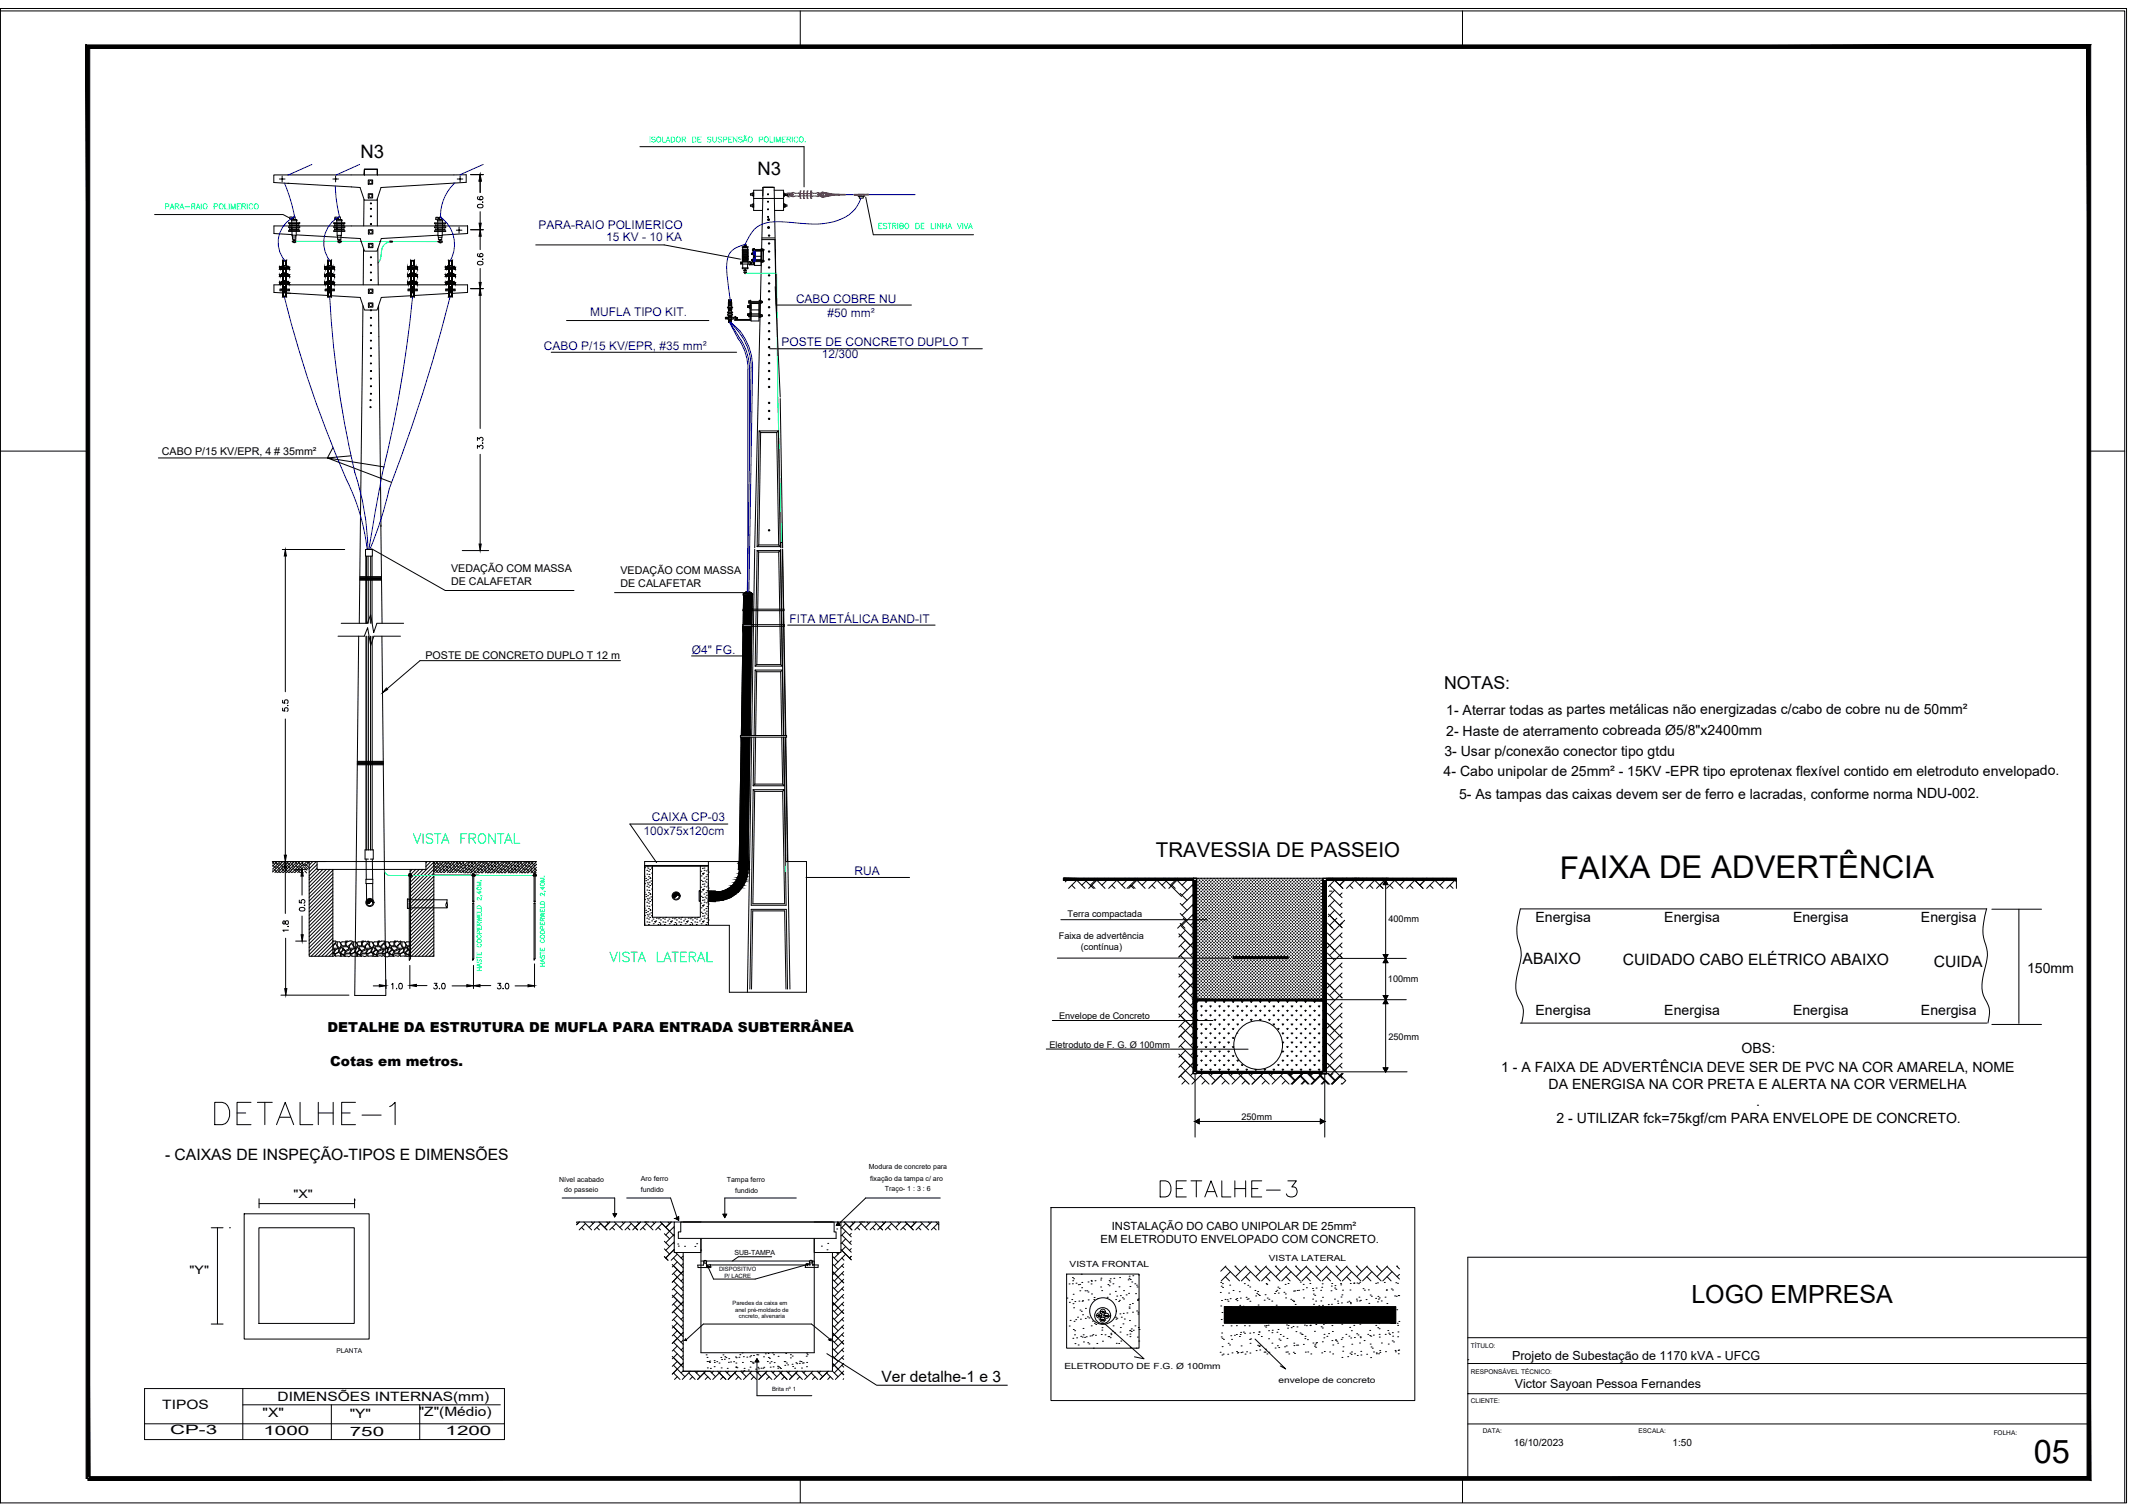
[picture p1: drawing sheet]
<svg xmlns="http://www.w3.org/2000/svg" width="594mm" height="420mm" viewBox="0 0 594 420" stroke-linecap="round" stroke-linejoin="round" font-family="sans-serif">
<defs><g id="words">
<text font-size="10.1" x="58.6" y="314.7">DETALHE-1</text>
<text font-size="9.1" x="567" y="407.9">05</text>
<text font-size="8.7" x="434.8" y="244.9">FAIXA DE ADVERTÊNCIA</text>
<text font-size="7.9" x="322.1" y="334.8">DETALHE-3</text>
<text font-size="7" x="471.5" y="363.4">LOGO EMPRESA</text>
<g font-size="6.2" fill="#0f0">
<text x="113.9" y="236.4">VISTA FRONTAL</text>
<text x="169" y="269.5">VISTA LATERAL</text>
</g>
<text font-size="5.7" x="322.2" y="239">TRAVESSIA DE PASSEIO</text>
<g font-size="5.2">
<text x="100.5" y="44">N3</text>
<text x="211.2" y="48.9">N3</text>
</g>
<text font-size="4.9" x="402.6" y="192.1">NOTAS:</text>
<g font-size="4.4">
<text x="135.5" y="59.3" transform="rotate(-90 135.5 59.3)">0.6</text>
<text x="135.5" y="75.1" transform="rotate(-90 135.5 75.1)">0.6</text>
<text x="135.5" y="126.3" transform="rotate(-90 135.5 126.3)">3.3</text>
<text x="81.1" y="199.7" transform="rotate(-90 81.1 199.7)">5.5</text>
<text x="85.7" y="255.1" transform="rotate(-90 85.7 255.1)">0.5</text>
<text x="81.1" y="261.1" transform="rotate(-90 81.1 261.1)">1.8</text>
<text x="424.5" y="268.8">ABAIXO</text>
<text x="452.4" y="269.2">CUIDADO CABO ELÉTRICO ABAIXO</text>
<text x="539.1" y="269.6">CUIDA</text>
<text x="107.9" y="276.9">1.0</text>
<text x="119.6" y="276.9">3.0</text>
<text x="137.6" y="276.9">3.0</text>
<text x="46" y="323.3">- CAIXAS DE INSPEÇÃO-TIPOS E DIMENSÕES</text>
<text x="245.7" y="385.3">Ver detalhe-1 e 3</text>
</g>
<g font-size="3.9">
<text x="403.2" y="199.3">1- Aterrar todas as partes metálicas não energizadas c/cabo de cobre nu de 50mm²</text>
<text x="403.2" y="205.1">2- Haste de aterramento cobreada Ø5/8&quot;x2400mm</text>
<text x="402.7" y="210.9">3- Usar p/conexão conector tipo gtdu</text>
<text x="402.5" y="216.5">4- Cabo unipolar de 25mm² - 15KV -EPR tipo eprotenax flexível contido em eletroduto envelopado.</text>
<text x="406.7" y="222.8">5- As tampas das caixas devem ser de ferro e lacradas, conforme norma NDU-002.</text>
<text x="428.1" y="257.1">Energisa</text>
<text x="464" y="257.1">Energisa</text>
<text x="499.9" y="257.1">Energisa</text>
<text x="535.5" y="257.1">Energisa</text>
<text x="565.1" y="271.2">150mm</text>
<text x="428.1" y="283.1">Energisa</text>
<text x="464" y="283.1">Energisa</text>
<text x="499.9" y="283.1">Energisa</text>
<text x="535.5" y="283.1">Energisa</text>
<text x="485.5" y="293.5">OBS:</text>
<text x="418.5" y="298.8">1 - A FAIXA DE ADVERTÊNCIA DEVE SER DE PVC NA COR AMARELA, NOME</text>
<text x="431.7" y="303.6">DA ENERGISA NA COR PRETA E ALERTA NA COR VERMELHA</text>
<text x="489.6" y="308.3">.</text>
<text x="433.9" y="313">2 - UTILIZAR fck=75kgf/cm PARA ENVELOPE DE CONCRETO.</text>
</g>
<g font-size="3.8">
<text x="91.3" y="287.8">DETALHE DA ESTRUTURA DE MUFLA PARA ENTRADA SUBTERRÂNEA</text>
<text x="92" y="297.1">Cotas em metros.</text>
</g>
<g font-size="3.6">
<text x="45.3" y="392.7">TIPOS</text>
<text x="73.2" y="395">&quot;X&quot;</text>
<text x="77.4" y="390.5">DIMENSÕES INTERNAS(mm)</text>
<text x="97.5" y="395.3">&quot;Y&quot;</text>
<text x="116.8" y="394.7">&quot;Z&quot;(Médio)</text>
<text x="47.5" y="399.9">CP-3</text>
<text x="73.4" y="400.1">1000</text>
<text x="97.5" y="400.4">750</text>
<text x="124.2" y="400.1">1200</text>
</g>
<g font-size="3.5">
<text x="421.6" y="379.1">Projeto de Subestação de 1170 kVA - UFCG</text>
<text x="422.3" y="387.1">Victor Sayoan Pessoa Fernandes</text>
</g>
<g font-size="3.3" fill="#00f">
<text x="150.1" y="64">PARA-RAIO POLIMERICO</text>
<text x="169" y="67.2">15 KV - 10 KA</text>
<text x="164.5" y="88.1">MUFLA TIPO KIT.</text>
<text x="221.9" y="84.6">CABO COBRE NU</text>
<text x="230.7" y="88.3">#50 mm²</text>
<text x="151.6" y="97.5">CABO P/15 KV/EPR, #35 mm²</text>
<text x="217.9" y="96.4">POSTE DE CONCRETO DUPLO T</text>
<text x="229.2" y="99.8">12/300</text>
<text x="220.1" y="173.7">FITA METÁLICA BAND-IT</text>
<text x="192.9" y="182.3">Ø4&quot; FG.</text>
<text x="179.4" y="232.7">100x75x120cm</text>
<text x="181.7" y="228.9">CAIXA CP-03</text>
<text x="238.3" y="244.1">RUA</text>
</g>
<g font-size="3.3">
<text x="81.8" y="334.1">&quot;X&quot;</text>
<text x="52.9" y="355.2">&quot;Y&quot;</text>
</g>
<g font-size="3.1">
<text x="306.8" y="346.6">EM ELETRODUTO ENVELOPADO COM CONCRETO.</text>
<text x="309.9" y="342.8">INSTALAÇÃO DO CABO UNIPOLAR DE 25mm²</text>
</g>
<g font-size="3">
<text x="45.1" y="126.9">CABO P/15 KV/EPR, 4 # 35mm²</text>
<text x="125.8" y="159.4">VEDAÇÃO COM MASSA</text>
<text x="173" y="160.1">VEDAÇÃO COM MASSA</text>
<text x="125.8" y="163">DE CALAFETAR</text>
<text x="173" y="163.6">DE CALAFETAR</text>
<text x="118.6" y="183.7">POSTE DE CONCRETO DUPLO T 12 m</text>
</g>
<g font-size="2.8">
<text x="422" y="403.1">16/10/2023</text>
<text x="466.3" y="403.1">1:50</text>
</g>
<g font-size="2.6">
<text x="297.6" y="255.6">Terra compactada</text>
<text x="387.1" y="257">400mm</text>
<text x="295.1" y="261.8">Faixa de advertência</text>
<text x="301.3" y="264.9">(contínua)</text>
<text x="386.9" y="273.9">100mm</text>
<text x="295.2" y="284">Envelope de Concreto</text>
<text x="292.6" y="292.1">Eletroduto de F. G. Ø 100mm</text>
<text x="387.1" y="290.1">250mm</text>
<text x="346.1" y="312.3">250mm</text>
</g>
<g font-size="2.4">
<text x="298.2" y="353.3">VISTA FRONTAL</text>
<text x="353.7" y="351.5">VISTA LATERAL</text>
<text x="296.7" y="381.8">ELETRODUTO DE F.G. Ø 100mm</text>
<text x="356.4" y="385.6">envelope de concreto</text>
</g>
<g font-size="2">
<text x="155.9" y="329.6">Nível acabado</text>
<text x="178.7" y="329.3">Aro ferro</text>
<text x="202.6" y="329.6">Tampa ferro</text>
<text x="242.2" y="326">Modura de concreto para</text>
<text x="242.6" y="329.2">fixação da tampa c/ aro</text>
<text x="157.3" y="332.4">do passeio</text>
<text x="178.6" y="332.4">fundido</text>
<text x="204.9" y="332.7">fundido</text>
<text x="246.7" y="332.1">Traço- 1 : 3 : 6</text>
<text x="204.7" y="350">SUB-TAMPA</text>
</g>
<g font-size="1.8">
<text x="93.8" y="377.2">PLANTA</text>
<text x="410" y="375.8">TÍTULO:</text>
<text x="410" y="383">RESPONSÁVEL TÉCNICO:</text>
<text x="410" y="391.1">CLIENTE:</text>
<text x="413.4" y="399.6">DATA:</text>
<text x="456.8" y="399.6">ESCALA:</text>
<text x="555.8" y="400.1">FOLHA:</text>
</g>
<g font-size="1.6">
<text x="200.4" y="354.5">DISPOSITIVO</text>
<text x="201.9" y="356.4">P/ LACRE</text>
<text x="204.2" y="363.7">Paredes da caixa em</text>
<text x="204.9" y="365.7">anel pré-moldado de</text>
<text x="206" y="367.4">cncreto, alvenaria</text>
<text x="215.2" y="387.8">Brita nº 1</text>
</g>
</g></defs>
<!-- layer: ARQ-FOLHA -->
<g fill="none" stroke="#000" stroke-width=".28">
<path d="M.2 3h592.1v416M223.1 3v10M407.7 3v10M.2 125.8h24.3M582.3 125.8h10M582.3 350.5h-173.1v61.7M409.2 379.1h.1M409.2 373h173.1M409.2 388.5h.1M409.2 397h173.1M409.2 388.6h173.1M409.2 380.2h173.1"/>
<path d="M223.1 412.2v6.8M407.7 412.2v6.8"/>
</g>
<path d="M24.5 411.7v1l557.3-1zM24.5 412.7l557.3-1 1 1zM581.8 13.5v398.2l1 1zM581.8 13.5l1-1v400.2zM25 13.5h556.8l1-1zM24 12.5h558.8l-557.8 1zM24 12.5l1 399.7v-398.7zM24 12.5l1 399.7h-1z" fill="#000" stroke="#000" stroke-width=".28"/>
<!-- layer: 0 -->
<g fill="none" stroke="#000" stroke-width=".28">
<path d="M.1 2.4h592.7v416.6h-592.7zM77.9 49.9h1.6M78.7 49.1v1.6M80.2 48.8l49.8-.1v2.1l-23.8 1.5-1.1 3.5h-3.5l-1.2-3.5-20.2-1.2M80.4 48.8h-4.1v2.1l4.3 .2M92.8 49.9h1.6M93.6 49.1v1.6M101.5 55.6l-.1 7.4M101.6 48.8v-1.6v1.6M101.6 48.8v-1.6h3.6v1.6M102.7 50.2h1.2v1.2h-1.2zM102.7 54h1.2v1.2h-1.2z"/>
<path d="M105.1 47.2h-3.5v1.6M105.2 48.8v-1.6v1.6M105.2 55.4v7.6M127.5 49.9h1.5M128.3 49.1v1.6M131.2 48.7h3.5M133.9 49.5v4.2M133.9 59v4.2M210.1 55.3h8.3M212.6 53h-2.5v5.7h2.5M212.7 52.2h3.1M215.8 53h2.6v5.7h-2.5"/>
<path d="M78.4 79.4h-2v2.1l2.3 .2M80.2 79.4h10.8M80.5 64.3l3.1 .1-3.1 .1M80.5 63.2h3v.2M80.5 63.5h3M80.5 62.1h3M80.5 64.3v.2M80.5 63.2v.2M80.5 62.1v.2M80.7 62.7h2.6M80.7 63.8h2.6M80.8 63.8v.2"/>
<path d="M80.8 62.7v.2M80.8 60.5h.7v.5h-.7zM81.2 61.2h1.6v.4h-1.6zM81.3 61.6v.5M81.4 63.5v.3v-.3M81.4 62.3v.4M81.4 62.9v.3M81.4 64v.3M81.4 64.5l.1 1.6h1l.1-.5h-1.2M81.4 63h-5v2.1l5 .3M81.5 60.7h.3v.3h-.3zM81.5 66.1v.6h1v-.6"/>
<path d="M81.8 60.7v-.3h.5v.8M81.8 61v.2h.5M81.9 66.7v.9h.4v-.9M81.9 67.2h-.4v.2h.4M81.9 67.5h.4M81.9 67.1h.4M82.3 67.2h.3v.2h-.3M82.6 64.5v1.1M82.6 63h11.4M82.6 64v.3M82.6 62.3v.4M82.6 62.9v.3"/>
<path d="M82.6 63.5v.3M82.7 61.6v.5M82.8 65.5l11.2 .6M83.3 63.8v.2h-2.6M83.3 62.7v.2h-2.6M83.5 62.1v.2h-3M92.8 79.4h21.3M93.1 63.5h3M93.3 62.7h2.5M93.3 62.9h2.5M93.3 63.8h2.5M93.3 63.8v.2h2.5l.1-.2"/>
<path d="M93.3 62.7v.2M93.3 60.5h.8v.6h-.8zM93.8 61.2h1.5v.4h-1.5zM93.9 61.6v.5M93.9 63.5v.3v-.3M93.9 62.3v.4M93.9 62.9v.3M93.9 64v.3M94 64.5v1.1h1.2l-.2 .5M94 65.6l.1 .5h.9M94.1 60.7h.3v.3h-.3zM94.1 66.1v.6h.9v-.6"/>
<path d="M94.4 61v.2h.5M94.4 60.7v-.2h.5v.7M94.4 67.2h-.3v.2h.3M94.4 66.7v1h.4v-1M94.4 67.5h.4M94.4 67.1h.4M94.8 67.2h.4v.3h-.4M95.2 64.5v1.1M95.2 63h26.9M95.2 62.3v.4M95.2 62.9v.3M95.2 63.5v.3"/>
<path d="M95.2 64v.3M95.2 61.6v.5M95.9 62.7v.2M96.1 64.3l-3.1 .1 3.1 .1M96.1 62.1l-3.1 .1 3.1 .1M96.1 63.2h-3v.2M96.1 64.3v.2M96.1 62.1v.2M96.1 63.2v.2M101.3 69.3v10.1M102.7 67.9h1.3v1.1h-1.3zM102.7 64.1h1.3v1.1h-1.3z"/>
<path d="M105.3 69.3l.2 10.1M108.7 67.2h.7v.3h-.7zM115.9 79.4h8.7M121.1 64.4l3.2 .1-3.1 .1zM121.1 62.2l3.2 .1-3.1 .1zM121.2 63.3h3M121.2 63.2v.3h3v-.3M121.4 63.9h2.6M121.4 63.8v.3h2.6M121.5 60.6h.7v.5h-.7zM121.9 61.3h1.5v.3h-1.5zM122 61.6v.5"/>
<path d="M122 63.9v-.4l.1 .4M122 62.4v.3M122 62.9v.4M122.1 65.6l-15.8 .9-1.2 3.5h-3.5l-1.2-3.5-5.2-.3M122.1 65.7h1.2M122.1 64.1v.2M122.1 64.6v1.1M122.1 65.7l.1 .5M122.2 60.7h.3v.3h-.3zM122.2 66.2v.6h.9v-.6M122.5 60.7l.1-.2h.4v.8h-.4l-.1-.3M122.6 66.8v.9h.3"/>
<path d="M122.6 67.2h-.4v.3h.4M122.6 67.1h.3M122.9 67.2h.4v.3l-.7 .1M122.9 66.8v.9M123.3 65.7l-.1 .5h-1M123.3 63h7M123.3 62.9v.4M123.3 63.5v.4M123.3 64.1v.2M123.3 64.6v1.1M123.4 61.6v.5M123.4 62.4v.3"/>
<path d="M123.4 63.5v.4M124 62.7l-2.7 .1 2.7 .1M124 63.8v.3M124 62.7v.2M126.4 79.4h3.9v2.1l-4.1 .3M127.2 64.2h1.6M128 63.3v1.7M130.3 65.1v-2.1v2.1M130.3 65.1l-7 .4M131.2 64.1h3.5M133.9 64.9v4.7M133.9 74.8v4.8"/>
<path d="M78.1 80.6h2.6v.5h-2.6zM81.1 81.8l-1.2-.1 11.5 .7M90.6 80.6h2.6v.5h-2.6zM92.5 82.5l7.9 .4 1.2 3.5h3.5l1.2-3.5 8.1-.4M101.2 85.2l-.7 58.4M102.7 84.5h1.3v1.1h-1.3zM102.7 80.6h1.3v1.2h-1.3zM105.5 85.2l1 88.6M113.7 80.6h2.6v.5h-2.6zM124.2 80.6h2.7v.5h-2.7zM124.9 81.8l-9.3 .6M131.2 80.5h3.5"/>
<path d="M133.9 80.5v39M92.8 124.8l-1.5 2.9 6.6-.6M107.1 130.2l-15.8-2.5 17.9 6.8M133.9 126.7v25.9M78.7 153.2h17.4M79.5 154.1v38.8M100.5 143.8l-.3 30M101.9 153.2h1.9v1.9h-1.9zM102 155.1v18.7M102.2 155.1v18.7M102.6 155.1v6.7M103.3 155.1v6.7"/>
<path d="M103.6 153l20.5 11.6h35.9M103.7 155.1v18.7M128.9 153.5h7.3M94.2 177.4h7.4l.9-2.4 .8 5 .9-2.6h7.4M95.1 173.8h7.3l.9-2.4 .9 5 .9-2.6h7.4M100 177.4l-1.1 100.1h8.7l-1.1-100.1M100.3 161.6h6.1M100.3 161.8h6.1M100.3 160.8h6M100.3 160.9h6M100.3 161.1h6M100.3 161.3h6"/>
<path d="M100.3 161.4h6M102 177.4v59.6M102.2 177.4v59.6M102.7 161.8v12M102.7 177.4v59.6M103.3 161.8v12M103.3 177.4v59.6M103.8 177.4v59.6M171.3 165.2h35.9M207.3 165.5a1.76 1.76 0 0 1 2.4 0M173 184.2h-55.9l-10 8.5M79.5 200.4v39"/>
<path d="M99.6 213.2h7.3M99.6 213.1h7.3M99.6 212.9h7.3M99.6 212.8h7.3M99.6 212.6h7.3M99.6 212.4h7.3M99.6 212.3h7.3M102.1 239.5v5.7M102.7 239.5h-.9v-2.6h2.3v2.6h-.8M103.8 239.5l.1 5.7M75.9 240.2h45v26.4h-6.6v-24.2M76 242.8l.2 .2"/>
<path d="M76 241.2l1 .9M76 240.4l.5 .6M76.4 242.4l.9 .9M76.5 240.2l-.5 .5M76.8 240.4l1 .9M77.1 241.6l1 .9M77.3 240.2l-1.3 1.3M77.6 242.7l.5 .6M77.9 240.7l1.1 1.1M78.1 240.2l-2.1 2.1M78.2 240.2l.3 .3M78.4 241.9l.9 1.1"/>
<path d="M78.7 243.1l.2 .2M78.9 240.2l-2.9 2.9M79 240.2l.8 .8M79.2 241.1l.9 1M79.5 241.1v13.6M79.5 242.4l1 .9M79.7 240.2l-3.1 3.1M79.9 240.4l1 .9M80.3 241.6l1 .9M80.5 240.2l-3.1 3.1M80.7 242.7l.6 .6M81.2 240.7l.9 1.1"/>
<path d="M81.3 240.2l-3.1 3.1M81.4 240.2l.3 .3M81.5 241.9l1 1.1M81.9 243.1l.2 .2M82.1 240.2l-3.1 3.1M82.2 240.2l.7 .8M82.3 241.1l1 1M82.4 242.4h3.1M82.7 242.4l1 .9M82.8 240.2l-3 3.1M83.1 240.4l1 .9M83.5 241.6l.9 .8"/>
<path d="M83.7 240.2l-3.1 3.1M83.9 242.7l.6 .7M84.2 243.2v6.4M84.2 255.4v6.1M84.2 240.7l.8 .7M84.4 240.3l-3 3M84.4 241.1l-2.2 2.2M84.4 241.9l-1.4 1.4M84.4 242.7l-.6 .6M84.5 240.3l-.3 .3M84.5 241.6l1.1 1M85 242.8l.5 .6"/>
<path d="M85.1 240.9l1 1M85.2 241.6l.7 .8M85.5 240.3l-1.1 1.1M85.6 240.3l.3 .3M86.2 240.2v26.4h6.6v-24.2M86.2 240.3l-1 1.1M87.2 240.2l-1 1M88.2 240.2l-2 2M88.4 241l-2.2 2.2M88.4 242l-2.2 2.2M88.4 240.2v2.2h30.3v-2.2M89 242.4l-2.8 2.8"/>
<path d="M90 242.4l-3.8 3.8M91 242.4l-4.8 4.8M92 242.4l-5.8 5.8M92.8 242.6l-6.6 6.6M92.8 243.6l-6.6 6.6M92.8 244.6l-6.6 6.6M92.8 245.6l-6.6 6.6M92.8 246.6l-6.6 6.6M92.8 247.6l-6.6 6.6M92.8 248.6l-6.6 6.6M92.8 249.6l-6.6 6.6M92.8 250.6l-6.6 6.6"/>
<path d="M92.8 251.6l-6.6 6.6M92.8 252.6l-6.6 6.6M92.8 253.6l-6.6 6.6M92.8 254.6l-6.6 6.6M92.8 255.6l-6.6 6.6M92.8 256.6l-6.6 6.5M92.8 257.6l-6.6 6.6M92.8 258.6l-6.6 6.6M92.8 259.5l-6.6 6.6M102 245.2h1.9v1.1h-1.9zM102.2 246.3v4.7M102.2 251.6l.4 .3 .5-.3"/>
<path d="M102.5 251.9l1.1-1-.9 1M102.6 250.9l-.2 .3M102.7 250.8l-.4 .4M102.8 250.8l-.5 .5M102.9 250.8l-.7 .7M103 250.7l-.8 .9M103.1 251.6l.4-.3 .5 .3M103.1 251.7l-.2 .2M103.1 251.6l-.3 .3M103.1 250.7l-.9 .9M103.3 250.8l-1 1 1-1-1.1 .9M103.4 250.8l-1 1.1 1.1-1.1"/>
<path d="M103.5 250.9l-1.1 1M103.5 251.3l.3-.2-.2 .2M103.6 251.3l.2-.1-.1 .1M103.7 251l-1 .9M103.7 251l-.4 .4M103.7 251l-.3 .4M103.8 251l-.4 .3M103.8 251.1l-.3 .2M103.9 251.2l-.1 .2M103.9 251.5h.1M103.9 246.3v4.7M103.9 251.2l-.2 .2"/>
<path d="M103.9 251.4l-.1 .1M104 251.6h.1M104 251.5l-.1 .1M114 243.9l-.1 .2 .1 .1M114.1 251.9h.3v15.4l-.3 .5zM114.1 244.3v7.1h.3M114.1 243.7l-.1 .3h.7v.2l-.1-.2v.3h-.6M114.1 244v-.5h.3v.5M114.1 251.2h.3M114.1 250.9h10.5M114.1 253.1h10.5M114.3 251.4h.1"/>
<path d="M114.3 251.9h-.2M114.4 244.3v7.1M114.4 243.7l.1 .3M114.6 244.1h.1M114.7 244.1v.1M114.7 244l-.1 .1M114.7 243.9v.1M114.9 242.4l-.6 .6M115.9 242.4l-1.6 1.6M116.9 242.4l-2.6 2.6M117.9 242.4l-3.6 3.6M119.1 240.2l-.4 .4"/>
<path d="M120.1 240.2l-1.4 1.4M120.9 240.4l.5 .6M120.9 241.2l.9 .9M120.9 242.8l.1 .2M120.9 240.4l-6.6 6.6M120.9 241.4l-6.6 6.6M120.9 242.4l-6.6 6.6M120.9 243.4l-6.6 6.6M120.9 244.3l-6.6 6.7M120.9 245.4l-6.6 6.6M120.9 246.3l-6.6 6.6M120.9 247.4l-6.6 6.6"/>
<path d="M120.9 248.4l-6.6 6.5M120.9 249.3l-6.6 6.6M120.9 250.4l-6.6 6.6M120.9 251.3l-6.6 6.6M120.9 252.3l-6.6 6.7M120.9 253.3l-6.6 6.6M120.9 254.3l-6.6 6.6M120.9 255.3l-6.6 6.6M120.9 256.3l-6.6 6.6M120.9 257.3l-6.6 6.6h-.7v.5l.7 .6M120.9 258.3l-6.6 6.6M120.9 259.3l-6.6 6.6"/>
<path d="M120.9 244h12.5M121.2 240.2h28.4M121.2 242.4l.9 .9M121.3 240.2l-.4 .5M121.6 240.4l1 .9M122 241.6l1 .9M122.1 240.2l-1.2 1.3M122.4 242.7l.5 .6M122.8 240.7l1 1.1M122.9 240.2l-2 2.1M123.1 240.2l.3 .3M123.2 241.9l1 1.1"/>
<path d="M123.6 243.1l.1 .2M123.7 240.2l-2.8 2.9M123.9 240.2l.7 .8M124 241.1l1 1M124.4 242.4l.9 .9M124.5 240.2l-3 3.1M124.8 240.4l1 .9M125.2 241.6l1 .9M125.3 240.2l-3 3.1M125.6 242.7l.6 .6M126 240.7l1 1.1M126.2 240.2l-3.1 3.1"/>
<path d="M126.3 240.2l.3 .3M126.4 241.9l1 1.1M126.8 243.1l.1 .2M126.9 240.2l-3 3.1M127 240.2l.8 .8M127.2 241.1l1 1M127.6 242.4l.9 .9M127.7 240.2l-3 3.1M128 240.4l1 .9M128.4 241.6l.8 .8M128.5 240.2l-3 3.1M128.8 242.7l.6 .7"/>
<path d="M129.1 240.7l.8 .7M129.2 241.1l-2.2 2.2M129.2 240.7v.1M129.2 242.7l-.5 .6M129.2 241.9l-1.4 1.4M129.2 240.3l-3 3M129.4 241.6l1 1M129.4 240.3l-.3 .3M129.8 242.8l.5 .6M130.2 240.8l1 1.1M130.3 240.3l-1.1 1.1M130.5 240.3l.3 .3"/>
<path d="M130.6 242l1 1M131 243.2l.1 .2M131.1 240.3l-1.9 1.9M131.3 240.3l.7 .7M131.4 241.2l1 1M131.7 243.9h.6v.4h-.6M131.7 243.9l-.1 .2 .1 .1M131.8 251.9h.3v15.4l-.3 .5zM131.8 244.3v7.1h.3v-7.1M131.8 251.2h.3M131.8 243.7l-.1 .2M131.8 243.9v-.4h.3v.4"/>
<path d="M131.8 242.4l.9 1M132 240.3l-2.8 2.7M132 251.8h-.2M132 251.4h.1M132.1 243.7l.1 .2M132.2 240.5l1 .9M132.3 244l.1 .2zM132.3 244.1h.1M132.4 244v.1M132.4 243.9v.3M132.6 241.6l1 1M132.7 240.3l-3 3.1"/>
<path d="M133 242.8l.5 .6M133.4 240.8l1 1.1M133.5 240.3l-3 3.1M133.6 240.3l.4 .3M133.8 242l1 1M134.2 243.2l.1 .2M134.3 240.3l-3 3.1M134.5 240.3l.7 .7M134.6 241.2l1 1M135 242.4l.9 1M135.1 240.3l-3 3.1M135.4 240.5l1 .9"/>
<path d="M135.8 241.6l1 1M135.9 240.3l-3.1 3.1M136.2 242.8l.5 .6M136.6 240.8l1 1.1M136.7 240.3l-3.1 3.1M136.9 240.3l.3 .3M137 242l1 1M137.4 243.2l.1 .2M137.5 240.3l-3 3.1M137.6 240.3l.8 .7M137.8 241.2l1 1M138.2 242.4l.9 1"/>
<path d="M138.3 240.3l-3 3.1M138.6 240.5l1 .9M139 241.6l1 1M139.1 240.3l-3 3.1M139.4 242.8l.5 .6M139.8 240.8l1 1.1M139.9 240.3l-3 3.1M140 240.3l.4 .3M140.2 242l1 1M140.6 243.2l.1 .2M140.7 240.3l-3.1 3.1M140.8 240.3l.8 .7"/>
<path d="M141 241.2l1 1M141.4 242.4l.9 1M141.5 240.3l-3.1 3.1M141.8 240.5l.9 .9M142.2 241.6l1 1M142.3 240.3l-3.1 3.1M142.6 242.8l.5 .6M143 240.8l1 1.1M143.1 240.3l-3.1 3.1M143.2 240.3l.4 .3M143.3 242l1.1 1M143.8 243.2l.1 .2"/>
<path d="M143.9 240.3l-3.1 3.1M144 240.3l.7 .7M144.1 241.2l1.1 1M144.6 242.4l.9 1M144.7 240.3l-3.1 3.1M144.9 240.5l1.1 .9M145.4 241.6l.9 1M145.5 240.3l-3.1 3.1M145.8 242.8l.5 .6M146.1 240.8l1.1 1.1M146.3 240.3l-3.1 3.1M146.4 240.3l.4 .3"/>
<path d="M146.6 242l.9 1M146.9 243.2l.2 .2M147.1 240.3l-3.1 3.1M147.2 240.3l.8 .7M147.4 241.2l.9 1M147.7 242.4l1 1M147.9 240.3l-3.1 3.1M148.2 240.5l.9 .9M148.5 241.6l1 1M148.7 240.3l-3.1 3.1M148.8 243.9h.6v.4h-.6M148.9 251.9l.3-.1v15.5l-.3 .4z"/>
<path d="M148.9 244.3v7.1h.3M148.9 243.7l-.3 .4 .2 .1M148.9 251.2h.3M148.9 243.9v-.4h.3v.4M148.9 242.8l.6 .6M149 251.4h.2M149.1 251.8h-.2M149.2 244.3v7.1M149.2 243.7l.1 .2M149.4 240.8l.2 .2M149.4 243.9l.1 .3zM149.4 244h.1"/>
<path d="M149.5 240.3l-3.1 3.1M149.5 244.1v.1M149.5 244l-.1 .1M149.5 243.9v.1M149.6 242.6l-.8 .8M149.6 241.8l-1.6 1.6M149.6 241l-2.4 2.4M187.6 249.8a.63 .63 0 0 0 .7 .3 .63 .63 0 0 0 .5-.6h.3l.3 .3M187.7 250l1.1-1-1 1M187.8 250.1l1.1-1.1-1.1 1.1M188 250.1l1.1-1-1 1M188.1 249l-.4 .4"/>
<path d="M188.2 249l-.5 .5M188.3 249l-.6 .6M188.3 249l-.7 .6M188.4 249l-.8 .7M188.6 249.7l-.4 .4M188.6 248.9l-1 1M188.6 249l-.9 .9 1-.9M188.8 249.6l.3-.4-.4 .4M188.8 249l-1.1 1M189 249l-1.1 1.1M189 249.1l-1 1 1-1M189.1 249.6l.2-.2-.1 .2"/>
<path d="M189.1 249.2l-.2 .3M189.2 249.3l-.1 .2M189.3 249.5h.1M189.3 249.7l.1 .1M189.4 249.6h.1M189.4 249.8h.1M197.7 258h5.6M297 245l.4 .4M298 244.9l-1 1M298.8 246.8l.9 .9M299.6 244.9l2.9 2.8M300.2 245.4l-2.3 2.3"/>
<path d="M302 244.9l2.8 2.8M302.4 244.9l.6 .5M303.6 244.9l-2 1.9M304.4 246.8l.9 .9M305.2 244.9l2.9 2.8M305.8 245.4l-2.3 2.3M305.9 244.9l-1.9 1.9M308 244.9l.6 .5M309.2 244.9l-2 1.9M310 246.8l.9 .9M310.8 244.9l2.8 2.8M311.4 245.4l-2.3 2.3"/>
<path d="M313.6 244.9l.6 .5M314.7 244.9l-1.9 1.9M315.1 246.8l.9 .9M315.6 246.8l.8 .9M316.4 244.9l2.8 2.8M316.9 245.4l-2.2 2.3M317.1 244.9l-2.9 2.8M319.2 244.9l.5 .5M320.3 244.9l-2 1.9M321.1 246.8l.9 .9M322 244.9l2.8 2.8M322.5 245.4l-2.2 2.3"/>
<path d="M324.3 244.9l5.1 5M324.8 244.9l.5 .5M325.9 244.9l-2 1.9M326.7 246.8l.9 .9M327.6 244.9l3.3 3.3M328.1 245.4l-2.3 2.3M328.3 244.9l-2 1.9M329 257.5l1.3 1.3M329 254.7l1.9 1.9M329 251.9l1.9 1.9M329 249.1l1.9 1.9M329.1 258l3.6 3.6"/>
<path d="M329.9 256l2.8 2.8M330.4 244.9l.5 .5M330.5 259.4l-1.9 1.8M330.5 256.6l-2.2 2.2M331.5 244.9l-2 1.9M332.3 255.2l.4 .3M332.3 252.4l.4 .3M332.3 249.6l.4 .3M332.3 246.8l.4 .3M332.7 246.5l-3.2 3.1M332.7 249.3l-3.2 3.1M332.7 252.1l-3.2 3.1"/>
<path d="M332.7 254.9l-3.2 3.1M332.7 257.2l-.8 .8M369.8 244.9v54.4M370 257.3l2.1 2.1M370.3 254.8l3.8 3.9M370.6 248.5h.7M370.7 252.4l3.4 3.5M370.7 249.6l3.4 3.5M370.7 246.8l3.4 3.5M371.5 244.9l2.9 2.8M372.1 245.4l-1.8 1.8M372.1 248.2l-1.8 1.8"/>
<path d="M372.1 251l-1.8 1.8M372.1 253.8l-1.8 1.8M372.7 256l-2 2M374.1 249l-.6 .6M374.1 251.8l-.6 .6M374.1 254.6l-.6 .6M374.1 257.3l-.6 .7M374.3 244.9l.6 .5M374.9 256.6l-4.2 4.2M375.5 244.9l-2 1.9M376.3 246.8l.8 .9M377.1 244.9l2.8 2.8"/>
<path d="M377.7 245.4l-2.3 2.3M378.6 244.9h.1M379.9 244.9l.5 .5M381 244.9l-1.9 1.9M381.8 246.8l.9 .9M382.7 244.9l2.8 2.8-.9-.9 2-1.9-2.8 2.8M383.2 245.4l-2.2 2.3M385.5 244.9l.5 .5M386.3 245.5l.6 1.1h-1.3zM387.4 246.8l.9 .9M388.3 244.9l2.8 2.8M388.8 245.4l-2.3 2.3"/>
<path d="M391.1 244.9l.5 .5M392.2 244.9l-2 1.9M393 246.8l.9 .9M393.9 244.9l2.8 2.8M394.4 245.4l-2.3 2.3M396.7 244.9l.5 .5M397.8 244.9l-2 1.9M398.6 246.8l.9 .9M399.5 244.9l2.8 2.8M400 245.4l-2.3 2.3M402.3 244.9l.5 .5M403.4 244.9l-2 1.9"/>
<path d="M404.2 246.8l.9 .9M405 244.9l1 .9M405.6 245.4l-2.3 2.3M406 247.7v-2.8h-73.3v54.4h37.7l2 2M78.3 277.5h19M79.6 261.6v15.2M82.4 262.4h3M92.8 262.4h.1M92.8 260.6l-6.1 6M92.8 261.5l-5.1 5.1M92.8 262.6l-4.1 4M92.8 262.4h.8l.2 .2-4.1 4"/>
<path d="M92.8 264.5l-2.1 2.1M92.8 265.6l-1.1 1M92.8 266.5l-.1 .1M92.8 265.9h.3l.2 .5-.3 .2M92.8 264.9l.5-.3-.5 1.1M92.9 263.7l.7-.7 .6 1.4h-1.3zM93.6 265.9l.8-.4 .5 .4v.7h-1.3zM93.6 264.8l.8-.4-.2 1.1-.9 .4-.2-.2zM94 262.6h.7l.4 .9-.4 .9-.7-.7zM94.9 262.8l1.4-.2v1.1h-.9zM94.9 265.7l.9-.9 .5 .5-.5 .9zM95.1 265.9l1 .7h-1z"/>
<path d="M95.1 263.9l.5 .9-.7 .7-.5-.2zM95.6 263.9h1.1l.5 .3v.4l-.9 .4-.7-.6zM96.1 266.2l.4-.3h1.1l.2 .5-.6 .3-.9-.1zM96.4 262.4h.5l-.4 .2zM96.5 262.8l.8-.4h.8l.2 .2-1.4 1.3-.4-.4zM96.5 265.3l1.3-.7-.4 1.1h-1.1zM98.1 265.9l.9-.4 .4 .4v.7h-1.3zM98.1 263l.7 1.4h-1.4v-.7zM98.1 264.8l.9-.4-.2 1.1-1 .4-.2-.2zM98.5 262.6h.7l.5 .9-.5 .9-.7-.7zM99.4 262.8l.5-.2h.9v1.1h-.9zM99.4 265.7l.9-.9 .5 .5-.5 .9z"/>
<path d="M99.7 263.9l.4 .9-.7 .7-.4-.2zM99.7 265.9l1 .7h-1zM100.1 263.9h1.1l.5 .3v.4l-.9 .4-.7-.6zM100.1 264.4l.4 .4M100.5 266.2l.5-.3h1.2l.2 .5-.8 .3-.5-.2-.3 .1zM100.9 262.4h.4l-.3 .2zM101 262.8l.8-.4 .4 .3 .4-.3 .2 .2-1.3 1.3-.5-.4zM101 265.3l1.4-.7-.5 1.1h-1.1zM102.6 263l.7 1.4h-1.4v-.7zM102.6 265.9l.9-.4 .4 .4v.7h-1.3zM102.6 264.8l.9-.4v.6l-.2 .5-.9 .4-.2-.2zM103 262.6h.7l.5 .9-.5 .9-.7-.7z"/>
<path d="M103.9 262.8l1.4-.2v1.1h-.9zM103.9 265.7l1-.9 .4 .5-.4 .9zM104.1 274.9h2.5M104.2 265.9l1 .7h-1zM104.2 263.9l.4 .9-.7 .7-.4-.2zM104.6 263.9h1.1l.5 .3v.4l-.9 .4-.7-.6zM105.1 266.2l.4-.3h1.1l.2 .5-.3 .2-.5-.2-.7 .2zM105.4 262.4h.5l-.4 .2zM105.5 265.3l1.3-.7-.4 1.1h-1.1zM105.5 262.8l.8-.4h.8l.2 .2-1.3 1.3-.5-.4zM107.1 264.8l.9-.4a1.18 1.18 0 0 1-1.2 1.5l-.2-.2zM107.1 265.9l.9-.4 .5 .4v.7l-.6 .2-.8-.2z"/>
<path d="M107.1 263l.7 1.4h-1.4v-.7zM107.5 262.6h.7l.5 .9-.5 .9-.7-.7zM108.5 262.8l.4-.2h.9v1.1h-.9zM108.7 265.9l1 .7h-1zM108.7 263.9l.4 .9-.6 .7-.5-.2zM109.1 263.9h1.1l.5 .3v.4l-.9 .4-.7-.6zM109.1 264.4l.5 .4M109.3 264.8l.5 .5-.5 .9-.8-.5zM109.6 266.2l.4-.3h1.2l.2 .5-.4 .2-.7-.2-.5 .2zM109.9 262.4h.5l-.4 .2zM110 265.3l1.4-.7-.5 1.1h-1.1zM110 262.8l.8-.4 .4 .3 .4-.3 .2 .2-1.3 1.3-.5-.4z"/>
<path d="M111.6 265.9l.9-.4 .4 .4v.7h-1.3zM111.6 263l.7 1.4h-1.4v-.7zM111.6 264.8l.9-.4v.6l-.2 .5-.9 .4-.2-.2zM112.1 262.6h.6l.5 .9-.5 .9-.6-.7zM112.9 262.8l1.4-.2v1.1h-.9zM112.9 265.7l1-.9 .4 .5-.4 .9zM113.2 265.9l1 .7h-1zM113.2 263.9l.4 .9-.7 .7-.4-.2zM114.3 269.2v6.4M114.3 265.7h.1M114.3 266.1l-.2 .1 .2 .4M115.1 274.8h3.9"/>
<path d="M120.9 260.3l-6.3 6.3M120.9 261.3l-5.2 5.3M120.9 262.3l-4.3 4.3M120.9 263.3l-3.3 3.3M120.9 264.3l-2.3 2.3M120.9 265.3l-1.3 1.3M120.9 266.3l-.3 .3M126 274.9h5.1M132 269.2v6.4M132.8 274.8h4M143.6 274.9h5.2M149 268.7v6.6"/>
<path d="M328.6 271.5l4.1 4M328.6 260.4l4.1 4M329.1 277.5l3.6 3.6M329.1 274.7l3.6 3.6M329.1 269.2l3.6 3.6M329.1 266.4l3.6 3.6M329.1 263.6l3.6 3.6M330.5 262.2l-1.9 1.8M330.5 267.8l-1.9 1.8M330.5 270.6l-1.9 1.8M330.5 273.3l-1.9 1.9M330.5 278.9l-1.9 1.9"/>
<path d="M331.9 263.6l.8-.8-4.1 4 1.9-1.8M331.9 274.7l.8-.7-4.1 4 1.9-1.9M332.7 260l-.8 .8M332.7 265.6l-.8 .8M332.7 268.4l-.8 .8M332.7 271.2l-.8 .7M332.7 276.8l-.8 .7M332.7 279.6l-.8 .7M370 279.7l2.1 2M370 276.9l2.1 2M370 274.1l4.1 4.1M370 271.3l2.1 2"/>
<path d="M370 268.5l2.1 2.1M370 265.7l2.1 2.1M370 262.9l4.1 4.1M370 260.1l2.1 2.1M373.5 274.7l.6 .7M373.5 271.9l.6 .7M373.5 269.2l.6 .6M373.5 263.6l.6 .6M373.5 260.8l.6 .7M374.1 260.1l-4.1 4.1M374.1 262.9l-3.4 3.5M374.1 265.7l-3.4 3.5"/>
<path d="M374.1 268.5l-3.4 3.4M374.1 271.3l-4.1 4.1M374.1 274.1l-3.4 3.4M374.1 276.9l-3.4 3.4M374.1 279.7l-3.4 3.4M385.6 277.6h1.3l-.6 1.1zM385.6 266.1h1.3l-.6 1.2zM386.3 267.3l.6 1.1h-1.3zM386.3 278.7l.6 1.1h-1.3zM328.6 293.9l4.1 4M328.6 282.7l4.1 4M329.1 299.9l2.4 2.4"/>
<path d="M329.1 297.1l4.1 4.2M329.1 291.5l3.6 3.6M329.1 288.7l3.6 3.6M329.1 285.9l3.6 3.6M329.1 280.3l3.6 3.6M330.5 281.7l-1.9 1.9M330.5 284.5l-1.9 1.9M330.5 290.1l-1.9 1.9M330.5 292.9l-1.9 1.9M330.5 295.7l-1.9 1.9M331.9 285.9l.8-.7-4.1 4 1.9-1.9M331.9 297.1l.8-.8-4.1 4.1 1.9-1.9"/>
<path d="M332.7 282.4l-.8 .7M332.7 288l-.8 .7M332.7 290.7l-.8 .8M332.7 293.5l-.8 .8M332.7 299.1l-.8 .8M332.7 299.3h9.6M334.6 299.9l2.5 2.4M335.3 299.3l-3 3M336.8 299.3l2 2M338.1 299.3l-.7 .6M340.2 299.9l2.4 2.4M340.9 299.3l-3 3"/>
<path d="M342.4 299.3l2 2M343.7 299.3l-.7 .6M345.2 299.3l3 3-2.4-2.4M346.5 299.3l-3 3M348 299.3l2 2M349.2 299.3l-.6 .6M351.4 299.9l2.4 2.4M352 299.3l-3 3M353.6 299.3l2 2M354.8 299.3l-.6 .6M357 299.9l2.4 2.4M357.6 299.3l-3 3"/>
<path d="M358.9 299.3l2 2M359.2 299.3l2 2M360.1 299.3l-.6 .6M360.4 299.3l-.6 .6M362.3 299.9l2.4 2.4M362.6 299.9l2.4 2.4M362.9 299.3l-3 3M363.2 299.3l-3 3M364.5 299.3l2 2M364.8 299.3l2 2M365.7 299.3l-.6 .6M366 299.3l-.6 .6"/>
<path d="M367.6 299.3l2.9 3M367.9 299.9l2.3 2.4M368.5 299.3l-3 3M368.8 299.3l-3 3M370 299.3l2.1 2M370 296.5l4.1 4.1M370 293.7l2.1 2M370 290.9l2.1 2M370 288.1l2.1 2M370 285.3l4.1 4.1-.6-.7M370 282.5l2.1 2M371.6 299.3l-.6 .6"/>
<path d="M373.5 297.1l.6 .7M373.5 294.3l.6 .7M373.5 291.5l.6 .7M373.5 285.9l.6 .7M373.5 283.1l.6 .7M373.5 280.3l.6 .7M373.8 299.9l1.4 1.4-1 1M374.1 282.4l-4.1 4.2M374.1 285.2l-3.4 3.5M374.1 288l-3.4 3.5M374.1 290.8l-3.4 3.5M374.1 293.6l-4.1 4.2"/>
<path d="M374.1 296.4l-3.4 3.5M374.1 299.2l-3 3.1M374.4 299.3l-3 3M385.6 297.7h1.3l-.6 1.2zM330.5 301.3l-1 1M333.2 312.7l1.1-.7v1.3zM336 301.3l-.9 1M341.6 301.3l-.9 1M347.2 301.3l-1 1M352.8 301.3l-1 1M358.4 301.3l-1 1M363.7 301.3l-1 1"/>
<path d="M364 301.3l-1 1M368.1 312l1.1 .7-1.1 .6zM369.3 301.3l-1 1M369.6 301.3l-1 1M374.1 302l-.2 .3M68.1 338.4h34.8v34.9h-34.8zM98.8 334.6h.1M156.7 334h14.7v4.4M170.9 338.4h1l-.5 .9zM174.7 334h12.2l2 5.9M188.3 339.7l.9-.5v1zM201.5 338.5h1.1l-.5 .9z"/>
<path d="M222 334h-19.9v4.5M241.3 334h20.8M241.3 334l-7.4 7.2M293 336.7h101.4v53.8h-101.4zM64 342.3h.1M72.2 342.3h26.6v26.7h-26.6zM160.7 340.7h27.3M160.7 340.8l.3 .4M161.5 340.7l-.8 .8M162.1 342.2l.7 .7M162.8 340.7l2.1 2.2M163.2 341.2l-1.7 1.7"/>
<path d="M164.9 340.7l.4 .5M165.8 340.7l-1.5 1.5M166.4 342.2l.7 .7M167 340.7l2.2 2.2M167.5 341.2l-1.8 1.7M169.2 340.7l.4 .5M170 340.7l-1.5 1.5M170.6 342.2l.7 .7M171.3 340.7l2.2 2.2M171.7 341.2l-1.7 1.7M173.4 340.7l.5 .5M174.3 340.7l-1.5 1.5"/>
<path d="M174.9 342.2l.7 .7M175.6 340.7l2.2 2.2M176 341.2l-1.8 1.7M177.1 342.2l1.5-1.5-2.2 2.2M177.7 340.7l.4 .5M179.2 342.2l.7 .7M179.8 340.7l2.2 2.2M180.3 341.2l-1.8 1.7M180.5 340.7h.1M181.9 340.7l.5 .5M182.8 340.7l-1.5 1.5M183.5 342.2l.6 .7"/>
<path d="M184.5 341.2l-1.7 1.7M185.2 346.1l1.5 1.5M185.2 350.4l1 1M185.2 348.2l1.5 1.5M185.2 344l1.5 1.4M186.2 340.7l.5 .5M186.7 343.3l-2.6-2.6 3.9 3.9-.3-.3M187.1 340.7l-1.5 1.5M187.4 352.6l3.1 3M187.7 357.2l2.8 2.7M187.7 359.3l2.8 2.7M187.7 355l2.8 2.8"/>
<path d="M187.7 350.7l2.8 2.8M187.7 348.6l.3 .3M187.7 346.5l.3 .2M187.7 342.2l.3 .2M188 342l-2.4 2.3M188 344.1l-2.4 2.4M188 346.2l-2.4 2.4M188 348.4l-2.4 2.3M188.3 349.2l2.2 2.1M188.8 349.7l-1.7 1.7M188.8 351.8l-1.4 1.4M188.8 353.9l-1.4 1.4"/>
<path d="M188.8 358.2l-1.4 1.4M188.9 346.8h.1M189.1 347.4h.1M189.8 340.7h42.7v2.8h.6v1.8h-44v-1.8h.7zM189.9 355l.6-.6-3.1 3.1 1.4-1.4M190.5 349.2v33.1h41.6v-33.1M190.5 340.7h41.6M190.5 350.2l-.6 .5M190.5 352.3l-.6 .6M190.5 356.6l-.6 .6M190.5 358.7l-.6 .6M190.8 347.5h.1"/>
<path d="M193.7 347.5h.1M194.2 346.8h.1M194.5 352.7h1.6l.1-1.1 .4-.2 .4 .3-.1 1 1.1-.1 .2 .8h-3.6zM195.3 348.5h.1M195.4 340.7h-7.4v8.5h7.4v-3.7M195.4 345.3v31.8h31.6v-31.6M195.4 351.6h.8M196.9 351.6h28.8M196.9 352.7h.1M197.1 352.9l.5 .2-.4 .3zM198 352.7h26.6M215.1 350.4h-9.3l-1.6 1.2"/>
<path d="M224.8 352.4h.5l-.3 .4zM224.9 352.6l-14.4 4h-11.6l-1.5-3.5M225.7 352.6h.1M225.7 352.7l-1-.1-.2 .8h3.5l.1-.7h-1.6M226.4 351.6h.6v1.1h-.5M226.4 351.6l.1 1.1M226.5 351.6l-.3-.2-.4 .1-.1 1.2M227 340.7h7.4v8.5h-7.4v-3.9M229 347.4h.1M230.5 348.4h.1M230.8 346.7h.1M232.1 358.8l1.5 1.5"/>
<path d="M232.1 356.7l1.5 1.5M232.1 352.4l1.5 1.5M232.1 350.3l1.5 1.5M233.2 349.2l.4 .5M233.3 342.6h.1M233.6 340.7l.6 .9-1 .1zM233.6 356.1l-1.5-1.6 3.1 3.2-.5-.5M234.1 349.2l-1.5 1.5M234.4 340.7h27.3v2.2M234.4 348.4l2.9 2.8M234.7 359.3l.5 .5M234.7 355l.5 .5"/>
<path d="M234.7 352.9l.5 .5M234.7 350.7l.6 .7M234.7 346.5l2.6 2.6M234.7 344.3l2.6 2.7M234.7 342.2l2.6 2.6M235.2 352.4l-3.1 3.1M235.2 354.5l-2.6 2.7M235.2 356.7l-2.6 2.6M235.2 358.8l-2.6 2.6M235.3 340.7l2.2 2.2M235.8 341.2l-1.4 1.3M235.8 343.3l-1.4 1.3"/>
<path d="M235.8 345.4l-1.4 1.4M235.8 347.6l-1.4 1.3M235.8 349.7l-3.2 3.2M237.3 343.9l-.5 .4M237.3 346l-.5 .5M237.3 348.1l-.5 .5M237.3 350.3l-.5 .4M237.4 340.7l.5 .5M238.3 340.7l-1.5 1.5M239 342.2l.6 .7M239.6 340.7l2.2 2.2M240 341.2l-1.7 1.7"/>
<path d="M240.7 340.7h.1M241.7 340.7l.4 .5M242.6 340.7l-1.5 1.5M243.2 342.2l.7 .7M243.9 340.7l2.1 2.2-.6-.7M244.3 341.2l-1.7 1.7M246 340.7l.4 .5M246.9 340.7l-2.2 2.2M247.5 342.2l.7 .7M248.1 340.7l2.2 2.2M248.6 341.2l-1.8 1.7M250.3 340.7l.4 .5"/>
<path d="M251.1 340.7l-1.5 1.5M251.8 342.2l.6 .7M252.4 340.7l2.2 2.2M252.9 341.2l-1.8 1.7M254.6 340.7l.4 .5M255.4 340.7l-1.5 1.5M256 342.2l.7 .7M256.7 340.7l2.2 2.2M257.1 341.2l-1.7 1.7M258.8 340.7l.4 .5M259.7 340.7l-1.5 1.5M260.3 342.2l.7 .7"/>
<path d="M260.9 340.7l.8 .8M261.4 341.2l-1.8 1.7M297.3 355.2h20.2v20.7h-20.2zM298 358h.1M299 356.2h.1M299 357.9h.1M299 357.1h.1M299.3 356.5h.1M300 357.8h.1M300.6 358.2h.1M301 358.1h.1M301 359.9h.1"/>
<path d="M301.4 355.3h.1M301.5 359h.1M301.6 357.5h.1M302.5 359.9h.1M303 359.9h.1M303.3 357.4h.1M304.2 358h.1M304.2 357h.1M304.2 357.2h.1M305.3 357.1h.1M306.8 356.9h.1M306.8 358.8h.1"/>
<path d="M306.9 356.4h.1M307.1 359.8h.1M308.9 358.1h.1M309.2 358.5h.1M309.2 357h.1M309.4 357.4h.1M309.5 356.5h.1M310.3 357.9h.1M310.5 356.4h.1M312 358.8h.1M312.1 356.2h.1M313.2 359.8h.1"/>
<path d="M314.5 356.8h.1M314.7 356.4h.1M314.8 355.8h.1M315 358.7h.1M315.1 356.7h.1M315.5 357.4h.1M315.8 355.7h.1M316.4 357.9h.1M316.8 358.3h.1M317 358.8h.1M317.4 355.5h.1M340.3 357.5h.1"/>
<path d="M340.4 358.6h.1M340.8 357.9h.1M340.8 358.9h.1M341.6 355.9l1.2 1.2M341.6 353.1l4 4M341.8 353l-1.5 1.4M342.8 358.3h.1M343 354.5l-2.6 2.6M343.7 359.8h.1M344.3 353l1.5 1.5M344.6 353l-.2 .1M346.9 357.9h.1"/>
<path d="M347.2 355.9l1.2 1.2M347.2 353.1l4 4M347.4 353l-3 2.9M347.9 358.4h.1M348.4 358.8h.1M348.7 354.5l-2.6 2.6M349.8 359.8h.1M349.9 353l1.6 1.5M350.2 353l-.1 .1M352.8 355.9l1.2 1.2M352.8 353.1l4 4M353 357.8h.1"/>
<path d="M353 353l-2.9 2.9M353.1 358.1h.1M354.3 354.5l-2.6 2.6M355.5 353l1.6 1.5M355.8 353l-.1 .1M355.9 359.7h.1M356.2 358.9h.1M356.6 359.2h.1M358.3 358.1h.1M358.5 355.9l1.2 1.2M358.5 353.1l4 4M358.6 353l-2.9 2.9"/>
<path d="M359.1 357.8h.1M359.9 354.5l-2.6 2.6M360.6 360h.1M360.9 359.9h.1M361.1 353l1.6 1.5M361.4 353l-.1 .1M361.6 359.8h.1M362 359.7h.1M362.5 357.5h.1M363.2 359.6h.1M363.3 358.1h.1M364.1 355.9l1.2 1.2"/>
<path d="M364.1 353.1l4 4M364.2 359h.1M364.3 353l-3 2.9M365.2 357.8h.1M365.5 354.5l-2.5 2.6M365.9 359.2h.1M366.1 359.8h.1M366.8 353l1.5 1.5M366.9 359.1h.1M367.1 353l-.2 .1M368.2 359.7h.1M368.5 358.9h.1"/>
<path d="M368.6 357.9h.1M369.7 355.9l1.2 1.2M369.7 353.1l4.1 4M369.9 353l-3 2.9M371.1 359.9h.1M371.1 358.6h.1M371.2 354.5l-2.6 2.6M371.3 357.8h.1M372.1 359.1h.1M372.2 358.4h.1M372.4 359.5h.1M372.4 353l1.6 1.5"/>
<path d="M372.7 353l-.1 .1M373.7 357.8h.1M373.8 358.2h.1M374.3 359.7h.1M375.4 355.9l1.2 1.2M375.4 353.1l4 4M375.5 353l-2.9 2.9M376.3 359.7h.1M376.4 357.8h.1M376.8 354.5l-2.6 2.6M377.4 357.8h.1M377.4 357.7h.1"/>
<path d="M378.1 353l1.5 1.5M378.3 357.7h.1M378.3 353l-.1 .1M378.7 357.9h.1M379.1 357.5h.1M380 359.3h.1M380.4 359.7h.1M381 355.9l1.2 1.2M381 353.1l4 4M381.2 353l-3 2.9M381.5 359.6h.1M382.4 354.5l-2.5 2.6"/>
<path d="M383.5 357.8h.1M383.7 353l1.5 1.5M384 353l-.2 .1M384 357.7h.1M385.9 357.5h.1M386.5 359.7h.1M386.5 359.6h.1M386.7 355.9l1.1 1.2M386.7 353.1l3.4 3.5M386.8 353l-3 2.9M387.9 359.4h.1M388.1 354.5l-2.6 2.6"/>
<path d="M388.2 359.7h.1M389.1 357.6h.1M389.3 353l.8 .8M389.6 357.8h.1M389.6 353l-.1 .1M390.1 355.3l-.6 .6M187.4 378.2l3.1 3M187.4 369.6l3.1 3.1M187.4 361.1l3.1 3.1M187.7 376.4l2.8 2.7M187.7 374.2l2.8 2.7M187.7 372.1l2.8 2.7"/>
<path d="M187.7 367.8l2.8 2.7M187.7 365.7l2.8 2.7M187.7 363.6l2.8 2.7M188.8 360.3l-1.4 1.4M188.8 362.5l-1.4 1.4M188.8 366.8l-1.4 1.4M188.8 368.9l-1.4 1.4M188.8 371l-1.4 1.4M188.8 375.3l-1.4 1.4M188.8 377.4l-1.4 1.4M188.8 379.6l-1.4 1.4M190.5 360.8l-.6 .6"/>
<path d="M190.5 363l-3.1 3M190.5 365.1l-.6 .6M190.5 367.2l-.6 .6M190.5 369.4l-.6 .6M190.5 371.5l-3.1 3.1M190.5 373.6l-.6 .6M190.5 375.8l-.6 .6M190.5 377.9l-.6 .6M191.1 373.3l.2 .5-.4-.1zM196.8 377.7h.1M197.1 379.6h.1M197.1 378.5h.1"/>
<path d="M197.5 379.6h.1M197.8 379.9h.1M197.9 379.5h.1M199.1 379.3h.1M199.1 379.9h.1M199.8 379.6h.1M201 378.5h.1M201.2 379.1h.1M201.5 377.7h.1M201.9 379h.1M202.1 378.2h.1M202.4 378.5h.1"/>
<path d="M203.1 379.8h.1M203.2 378.8h.1M203.7 379.7h.1M204.5 379.6h.1M205 378.3h.1M205.2 378.5h.1M206 378.4h.1M206.2 377.7h.1M206.9 377.2h.1M207 379.9h.1M207.2 378.2h.1M208.2 378.4h.1"/>
<path d="M209 378.3h.1M209.2 379.6h.1M209.3 378h.1M209.7 379.8h.1M210.1 377.9h.1M210.9 377.7h.1M211 378.8l.5 .9h-1zM211 379.7h.1M211 379.7v9.4h15.3M211.3 377.7h.1M212.9 378.3h.1M213.4 377.4h.1"/>
<path d="M213.9 379.6h.1M214.1 377.4h.1M214.2 378.5h.1M214.5 378.7h.1M215 379.6h.1M215.3 377.2h.1M215.6 377.7h.1M215.8 379.9h.1M216.9 378.2h.1M218.6 379.6h.1M218.8 379.6h.1M219 377.4h.1"/>
<path d="M220.3 378.6h.1M220.3 377.7h.1M220.9 378.1h.1M221.9 379.9h.1M222.9 379.5h.1M223.3 379.6h.1M223.9 380h.1M224.7 378.1h.1M224.9 377.3h.1M224.9 379.9h.1M225 377.7h.1M231.2 373.5l.4-.2v.5z"/>
<path d="M231.5 373.5l-5.3-4.4h-30.1l-4.8 4.4M232.1 378l1.5 1.6M232.1 375.9l1.5 1.5M232.1 373.7l1.5 1.6M232.1 371.6l3.1 3.1M232.1 369.4l1.5 1.6M232.1 367.3l1.5 1.6M232.1 365.2l1.5 1.6M232.1 360.9l1.5 1.6M233.6 364.6l-1.5-1.5 3.1 3.1-.5-.5M234.7 378.5l.5 .5M234.7 376.4l.5 .5"/>
<path d="M234.7 372.1l.5 .5M234.7 370l.5 .5M234.7 367.8l.5 .5M234.7 363.6l.5 .5M234.7 361.4l.5 .6M235.2 360.9l-3.1 3.2M235.2 363.1l-2.6 2.6M235.2 365.2l-2.6 2.6M235.2 367.3l-2.6 2.7M235.2 369.4l-3.1 3.2M235.2 371.6l-2.6 2.6M235.2 373.7l-2.6 2.7"/>
<path d="M235.2 375.8l-2.6 2.7M235.2 378l-3.1 3.1M297.4 361.9h.1M298.1 369.7h.1M298.1 363.1h.1M298.3 368.1h.1M298.8 362.3h.1M299.1 373.1h.1M299.1 363.5h.1M299.2 360.8h.1M299.2 370.7h.1M299.3 364.6h.1"/>
<path d="M299.4 368.4h.1M299.6 372.2h.1M299.6 371h.1M299.6 362.9h.1M299.7 374.6h.1M299.9 367.9h.1M300.1 373h.1M300.4 367.2h.1M300.6 375h.1M300.8 362.8h.1M301.1 365.3h.1M301.2 367.8h.1"/>
<path d="M301.3 372.6h.1M301.5 365.6h.1M301.7 362.8h.1M301.7 372.8h.1M301.8 362.6h.1M301.8 366.6h.1M301.9 370.4h.1M302 372.2h.1M302 374.1h.1M302.3 372.9h.1M302.6 367.6h.1M302.6 364.8h.1"/>
<path d="M302.8 372.7h.1M303.1 367.2h.1M303.2 374.4h.1M303.3 360.2h.1M303.4 362.4h.1M303.6 374.7h.1M303.6 367.5h.1M303.9 372.5h.1M304.2 369.7h.1M304.3 360.8h.1M304.4 372.4h.1M304.5 368.3h.1"/>
<path d="M304.7 372.1h.1M304.8 375.9h.1M304.9 362.3h.1M305 361.7h.1M305.1 368.9h.1M305.4 372.3h.1M305.5 369.3h.1M305.8 374.6h.1M306 362h.1M307 372.1h.1M307.2 370.8h.1M307.2 370.2h.1"/>
<path d="M307.3 368h.1M307.3 373.9h.1M308.1 372.2h.1M308.1 369.2l10.8 9.6-2.6-.5M308.7 361.7h.1M308.9 372.7h.1M309.1 372.6h.1M309.3 360.8h.1M309.5 373h.1M309.7 371.7h.1M309.7 372.1h.1M310.2 371.2h.1"/>
<path d="M310.3 369.7h.1M310.7 371.6h.1M310.9 360h.1M311 367.2h.1M311 362.3h.1M311.1 367.8h.1M311.2 374.5h.1M311.3 361.4h.1M311.4 367.5h.1M311.8 362.8h.1M311.9 374.6h.1M312.1 362.5h.1"/>
<path d="M312.2 366.3h.1M312.3 371.4h.1M312.3 361.2h.1M312.3 370.1h.1M312.5 373.9h.1M312.6 367.2h.1M312.9 361.8h.1M313.1 369.1h.1M313.1 366.2h.1M313.2 362.2h.1M313.4 367.7h.1M313.9 361h.1"/>
<path d="M314.2 372.2h.1M314.2 366.1h.1M314.6 360.6h.1M314.7 364.4h.1M314.8 364.7h.1M314.9 368.2h.1M314.9 363.7h.1M314.9 371h.1M315 370.9h.1M315 372.7h.1M315 371.9h.1M315.1 375.7h.1"/>
<path d="M315.4 370.5h.1M315.4 371.2h.1M315.7 363.4h.1M315.7 365.8h.1M315.9 370.9h.1M316.4 369.7h.1M316.6 360.7h.1M316.7 375.9h.1M316.9 365.5h.1M317.1 372.8h.1M317.1 362.3h.1M317.1 362.6h.1"/>
<path d="M317.2 366.4h.1M317.2 365.8h.1M317.3 362.2h.1M317.3 370.1h.1M317.5 373.9h.1M317.5 370.7h.1M340.1 377h.1M340.2 360.3h.1M340.3 364.1h.1M340.4 372.7h.1M340.4 367.9h.1M340.5 362.6h.1"/>
<path d="M340.6 371.6h.1M340.7 377.8h.1M340.7 365.9h.1M340.7 375.5h.1M340.7 373.1h.1M340.8 369.6h.1M341 377.5h.1M341.1 373.4h.1M341.3 367.5h.1M341.3 364.3h47.8v4.6h-47.8zM341.5 362.3h.1M342.1 362.4h.1"/>
<path d="M342.3 377.6h.1M342.3 362.8h.1M342.4 374.5h.1M342.5 360.5h.1M342.8 375h.1M342.9 362.1h.1M343.1 372.4h.1M343.2 369.7h.1M343.3 373.4h.1M343.5 377.2h.1M344.1 372.3h.1M344.5 362.3h.1"/>
<path d="M344.7 369.6h.1M344.7 372.1h.1M344.7 376.8h.1M344.8 362h.1M344.8 362.6h.1M344.9 377.2h.1M345.1 377.1h.1M345.5 360.1h.1M345.5 372.6h.1M345.6 363.9h.1M345.7 372.1h.1M345.8 361.9h.1"/>
<path d="M345.9 371.5h.1M345.9 377.1h.1M346 375.2h.1M346.3 377h.1M346.5 364.2h.1M346.6 371.4h.1M346.9 369.6h.1M347 371.7h.1M347.1 377.5h.1M347.4 361.7h.1M347.5 376.9h.1M347.6 362.2h.1"/>
<path d="M348 362.1h.1M348.2 369.7h.1M348.4 373.4h.1M348.4 371.7h.1M348.4 362.8h.1M348.4 377.2h.1M348.5 374.5h.1M348.7 373.3h.1M349.4 371.6h.1M349.9 364.3h.1M349.9 373.3l8.5 8.4-1.5-.9M350.1 361.3h.1"/>
<path d="M350.2 376.6h.1M350.4 360.6h.1M350.6 360.1h.1M350.6 375.1h.1M350.7 363.9h.1M350.7 360.9h.1M350.8 372.1h.1M351 371.3h.1M351 371.4h.1M351 375.4h.1M351.1 361.2h.1M351.1 375.2h.1"/>
<path d="M351.2 376.4h.1M351.6 372.6h.1M352.4 377h.1M352.4 362.5h.1M352.5 369.7h.1M352.7 361h.1M352.7 377h.1M352.8 376.2h.1M352.8 370h.1M353 369.6h.1M353.2 377.5h.1M353.3 361.9h.1"/>
<path d="M353.5 369.5h.1M353.7 371h.1M353.7 373.3h.1M353.7 362.2h.1M353.7 377h.1M354.4 364.3h.1M354.5 362.8h.1M354.6 371.6h.1M354.6 374.5h.1M354.7 370.9h.1M354.7 364.3h.1M355.3 360.6h.1"/>
<path d="M355.5 375.8h.1M355.6 360.1h.1M355.8 363.9h.1M356 371.4h.1M356.1 375.2h.1M356.3 370.7h.1M356.4 360.5h.1M356.5 375.7h.1M356.5 373.3h.1M356.9 373.7h.1M356.9 372.1h.1M357.7 372.6h.1"/>
<path d="M357.9 360.3h.1M358.1 375.5h.1M358.3 360.8h.1M358.4 361.9h.1M358.5 377h.1M358.6 375.2h.1M358.6 369.4h.1M358.8 373.2h.1M358.9 376.9h.1M358.9 370.3h.1M359.1 369.6h.1M359.3 377.5h.1"/>
<path d="M359.8 362.2h.1M360 370.2h.1M360.3 362.5h.1M360.5 369.8h.1M360.6 377h.1M360.6 362.8h.1M360.6 362.9h.1M360.7 374.5h.1M360.7 375.2h.1M360.9 377.4h.1M361.1 363.7h.1M361.3 371.3h.1"/>
<path d="M361.4 375h.1M361.6 370h.1M361.8 375h.1M362.4 371.6h.1M362.8 371.9h.1M363 372.1h.1M363.3 374.8h.1M363.4 361.9h.1M363.6 369.4h.1M363.8 373.2h.1M363.8 372.6h.1M363.9 377h.1"/>
<path d="M364.2 369.6h.1M364.5 373.5h.1M364.6 376.9h.1M365.2 369.6h.1M365.3 369.5h.1M365.4 377.5h.1M365.9 362.2h.1M366 374.4h.1M366.1 360.8h.1M366.2 363.6h.1M366.4 371.2h.1M366.4 375.3h.1"/>
<path d="M366.5 361.1h.1M366.6 374.9h.1M366.8 362.8h.1M366.8 375.6h.1M366.8 374.5h.1M366.8 369.3h.1M367 374.3h.1M367.7 364.1h.1M368.2 362.7h.1M368.3 369.9h.1M368.5 377.2h.1M368.6 374.1h.1"/>
<path d="M368.6 370.2h.1M368.7 363.9h.1M368.7 361.7h.1M368.9 369.2h.1M369.1 373h.1M369.1 372h.1M369.2 376.8h.1M369.5 368.9h.1M369.9 372.6h.1M370.3 363.7h.1M370.4 371.8h.1M370.7 376.9h.1"/>
<path d="M371.2 363.6h.1M371.3 369.6h.1M371.3 373.8h.1M371.4 371.2h.1M371.5 377.5h.1M371.6 375h.1M372 362.2h.1M372.3 373.6h.1M372.7 373.9h.1M372.9 362.8h.1M372.9 374.5h.1M373 363.4h.1"/>
<path d="M373.8 361.6h.1M373.9 373.4h.1M374 363.3h.1M374.1 369.2h.1M374.1 378.5h.1M374.1 361h.1M374.2 373h.1M374.3 376.7h.1M374.4 375.5h.1M375.2 372h.1M375.6 363.1h.1M375.7 378.2h.1"/>
<path d="M376 372.5h.1M376 362.8h.1M376.3 370.1h.1M376.3 377.3h.1M376.4 363.1h.1M376.5 363.5h.1M376.6 373h.1M376.7 377.6h.1M376.7 371h.1M376.8 376.9h.1M376.9 374.8h.1M377.4 369.5h.1"/>
<path d="M377.6 372.9h.1M377.6 377.4h.1M378.1 362.2h.1M378.2 371.9h.1M378.2 362.7h.1M378.4 377.9h.1M378.6 372.2h.1M378.8 361.7h.1M379 362.7h.1M379 374.4h.1M379.1 369.2h.1M379.2 372.7h.1"/>
<path d="M379.2 373h.1M379.3 362.5h.1M379.3 376.8h.1M379.4 377.8h.1M380.3 373.8h.1M380.8 362.3h.1M381 377.6h.1M381.3 372h.1M381.6 363.4h.1M381.8 372.4h.1M381.8 370.9h.1M382 374.7h.1"/>
<path d="M382 361.1h.1M382.1 378.5h.1M382.1 372.5h.1M382.2 375.5h.1M382.3 361.4h.1M382.6 375.9h.1M382.7 364.3h.1M382.9 372.2h.1M382.9 376.9h.1M383.2 364.3h.1M383.5 362h.1M383.5 369.5h.1"/>
<path d="M383.7 377.2h.1M383.7 377.4h.1M384 363h.1M384.1 370.2h.1M384.1 361.4h.1M384.3 362.2h.1M384.3 377.4h.1M384.4 369h.1M384.5 372h.1M384.5 370.5h.1M384.5 361.9h.1M384.5 372.8h.1"/>
<path d="M384.6 376.6h.1M384.7 377.1h.1M385.1 362.7h.1M385.1 374.4h.1M385.7 364.3h.1M386.1 361.7h.1M386.2 372h.1M386.2 376.9h.1M386.6 363.4h.1M386.9 371h.1M387 374.7h.1M387.1 371.7h.1"/>
<path d="M387.4 372h.1M388.1 373.8h.1M388.2 371.6h.1M388.2 372.5h.1M388.5 374.1h.1M388.8 361.3h.1M388.9 376.5h.1M389 376.9h.1M389.3 361.4h.1M389.4 365.2h.1M389.5 368.9h.1M389.6 369.5h.1"/>
<path d="M389.6 372.7h.1M389.7 371.3h.1M389.8 376.5h.1M389.8 377.4h.1M389.8 361.2h.1M389.9 376.4h.1M389.9 361.2h.1M390 368.4h.1M40.3 387.1h100.3v14.3h-100.3zM40.3 397h100.3M67.7 391.7h71.8M67.7 387.1v14.3"/>
<path d="M92.4 391.7v9.7M117 391.7v9.7M187.7 382.8l1.9 1.8M187.7 380.6l3.2 3.2M188.8 383.8l-.8 .8M189.9 380.6l.6-.6-3.1 3.1 1.4-1.4M190.5 382.2l-.6 .6M190.5 382.3h7.4l1.6 1.5M192 382.8l1.8 1.8M192.4 382.3l-2.2 2.3M193.1 383.8l-.8 .8M193.7 382.3l1.5 1.5"/>
<path d="M194.6 382.3l-.5 .5M196.3 382.8l1.8 1.8M196.7 382.3l-2.2 2.3M197.2 381.4h.1M197.4 383.8l-.8 .8M198 381.5h.1M198.9 382.3l-.5 .5M199.1 381h.1M200.1 382.3l2.3 2.3M200.4 380h.1M201 382.3l-2.3 2.3M201 381.4h.1"/>
<path d="M201.6 383.8l-.7 .8M202.2 382.3l1.6 1.5M202.7 381.5h.1M203.2 382.3l-.5 .5M204.8 382.8l1.8 1.8M205.1 381.1h.1M205.1 380h.1M205.1 381.3h.1M205.3 382.3l-2.3 2.3M205.4 381.3h.1M205.9 383.8l-.8 .8M206.5 382.3l1.5 1.5"/>
<path d="M206.6 382.3h.1M207.4 382.1h.1M207.4 382.3l-.4 .5M207.4 381.5h.1M208.6 382h.1M209.1 381.2h.1M209.1 382.8l1.8 1.8M209.5 382.3l-2.2 2.3M209.8 380h.1M210 380h.1M210.1 383.8l-.7 .8M210.7 381.7h.1"/>
<path d="M210.7 382.3l1.6 1.5M211.3 381.2h.1M211.5 381.6h.1M211.7 382.3l-.5 .5M212.1 381.5h.1M212.7 381.5h.1M212.9 381.2h.1M213.4 382.8l1.8 1.8M213.8 382.3l-2.3 2.3M214.4 383.8l-.7 .8M214.5 380h.1M214.7 381.2h.1"/>
<path d="M215 382.3l1.5 1.5M215.5 381.1h.1M215.9 382.3l-.4 .5M216.7 380.9h.1M216.8 381.5h.1M217 381h.1M217.2 382.3l2.2 2.3M217.3 381.3h.1M217.6 381.6h.1M218.1 382.3l-2.3 2.3M218.7 383.8l-.8 .8M218.8 380.7h.1"/>
<path d="M219.2 380h.1M219.3 382.3l1.5 1.5M219.6 380.5h.1M220.2 382.3l-.4 .5M220.8 380.4h.1M221 381h.1M221.5 381.5h.1M221.9 382.8l1.8 1.8M222.1 380.2h.1M222.3 382.3l-2.2 2.3M222.8 380.1h.1M223 383.8l-.8 .8"/>
<path d="M223.4 381.4h.1M223.6 382.3l1.5 1.5M223.6 380h.1M224.5 382.3l-.5 .5M224.8 381h.1M226.1 382.8l1.9 1.8M226.6 382.3l-2.3 2.3M227.2 383.8l-.7 .8M227.8 382.3l1.6 1.5M228.8 382.3l-.5 .5M230.4 382.8l1.8 1.8M230.9 382.3l-2.3 2.3"/>
<path d="M231.5 383.8l-.7 .8M232.1 382.3l1.5 1.5M233.6 381.7l-1.5-1.6 3.1 3.2-.5-.5M234.7 380.6l.5 .6M235.2 380.1l-2.6 2.7M235.2 382.3l-2.3 2.3M235.2 384.4l-.2 .2"/>
<circle cx="78.7" cy="49.9" r=".11"/>
<circle cx="93.6" cy="49.9" r=".11"/>
<circle cx="103.3" cy="54.6" r=".44"/>
<circle cx="103.3" cy="50.8" r=".44"/>
<circle cx="103.4" cy="56.7" r=".15"/>
<circle cx="103.4" cy="58.2" r=".15"/>
<circle cx="128.2" cy="49.9" r=".11"/>
<circle cx="214.1" cy="56.2" r=".15"/>
<circle cx="214.1" cy="58.4" r=".15"/>
<circle cx="214.1" cy="54.2" r=".15"/>
<circle cx="103.4" cy="68.5" r=".44"/>
<circle cx="103.4" cy="64.6" r=".44"/>
<circle cx="103.4" cy="76" r=".15"/>
<circle cx="103.4" cy="73.9" r=".15"/>
<circle cx="103.4" cy="78.1" r=".15"/>
<circle cx="103.4" cy="71.7" r=".15"/>
<circle cx="103.4" cy="60.3" r=".15"/>
<circle cx="103.4" cy="62.5" r=".15"/>
<circle cx="128" cy="64.2" r=".11"/>
<circle cx="214.1" cy="60.5" r=".15"/>
<circle cx="78.4" cy="80.8" r=".11"/>
<circle cx="80.4" cy="80.8" r=".11"/>
<circle cx="90.9" cy="80.8" r=".11"/>
<circle cx="92.9" cy="80.8" r=".11"/>
<circle cx="103.4" cy="85" r=".44"/>
<circle cx="103.4" cy="81.2" r=".44"/>
<circle cx="103.4" cy="88.6" r=".15"/>
<circle cx="103.4" cy="95" r=".15"/>
<circle cx="103.4" cy="92.9" r=".15"/>
<circle cx="103.4" cy="99.2" r=".15"/>
<circle cx="103.4" cy="86.5" r=".15"/>
<circle cx="103.4" cy="90.7" r=".15"/>
<circle cx="103.4" cy="97.1" r=".15"/>
<circle cx="114" cy="80.8" r=".11"/>
<circle cx="116.1" cy="80.8" r=".11"/>
<circle cx="124.6" cy="80.8" r=".11"/>
<circle cx="126.6" cy="80.8" r=".11"/>
<circle cx="103.3" cy="111.6" r=".15"/>
<circle cx="103.3" cy="113.5" r=".15"/>
<circle cx="103.4" cy="105.6" r=".15"/>
<circle cx="103.4" cy="101.3" r=".15"/>
<circle cx="103.4" cy="103.4" r=".15"/>
<circle cx="103.4" cy="107.7" r=".15"/>
<circle cx="103.4" cy="109.8" r=".15"/>
<circle cx="103.1" cy="251.6" r=".88"/>
<circle cx="188.5" cy="249.8" r=".88"/>
<circle cx="196.6" cy="351.9" r=".36"/>
<circle cx="226.1" cy="351.8" r=".36"/>
<circle cx="306.4" cy="366.8" r=".7"/>
<circle cx="306.4" cy="366.8" r=".11"/>
<circle cx="306.4" cy="366.8" r=".06"/>
<circle cx="307.4" cy="367.9" r=".7"/>
<circle cx="307.4" cy="368" r=".11"/>
<circle cx="307.4" cy="368" r=".06"/>
<circle cx="307.4" cy="366.8" r="2.22"/>
<circle cx="307.4" cy="365.7" r=".7"/>
<circle cx="307.4" cy="365.7" r=".11"/>
<circle cx="307.4" cy="365.7" r=".06"/>
<circle cx="307.5" cy="365.5" r="3.7"/>
<circle cx="308.5" cy="366.8" r=".7"/>
<circle cx="308.5" cy="366.9" r=".11"/>
<circle cx="308.5" cy="366.9" r=".06"/>
</g>
<!-- layer: A-PARED -->
<path d="M82.6 67.3h11.5M95.2 67.3l27 .1M106.2 71.6l-.2 .7-.6 1M108.7 67.4a3.2 3.2 0 0 0-2.5 3.7v.5M207.6 76.2h8.9l.3 34.5 1 40.6M107.2 242.7a1.53 1.53 0 0 0 1.5 1.4h40.8M219.1 240.2l-.2 2.9" fill="none" stroke="#0f0" stroke-width=".28"/>
<!-- layer: CONDUTOR -->
<g fill="none" stroke="#00f" stroke-width=".28">
<path d="M79.3 51l1.7 4.7 1.1 4.8a7.9 7.9 0 0 0-2.7 12.1M87 45.8l-6.6 3M93.5 51.9l.4 4.8 .8 3.8M100.2 45.8l-6.4 3M126.8 51a12.6 12.6 0 0 0-4 9.4M134.7 45.8l-6.5 2.9M240 55.3a10.3 10.3 0 0 1-8.9 6.8l-1.3 .2a95.8 95.8 0 0 1-12.9-.5 8 8 0 0 0-8.6 5.2l-.6 1.1M94.6 60.4a8.3 8.3 0 0 0-2.7 12.2M122.8 60.5a9.4 9.4 0 0 1 2.8 12.1M79.2 82.7a313.5 313.5 0 0 0 17.5 51.3M91.9 82.7a264.1 264.1 0 0 0 7.4 50.3 72.8 72.8 0 0 1 3.3 20.2M115 82.8a345.4 345.4 0 0 1-8.4 49.4l-3.8 21"/>
<path d="M125.5 82.7a457.9 457.9 0 0 1-17 53.6l-2.1 7.9-3.3 9M96.7 134a57.7 57.7 0 0 1 5.6 19.2"/>
</g>
<!-- layer: ELEMENTO -->
<g fill="#000" stroke="#000" stroke-width=".28">
<path d="M79.2 80.9h.3zM79.2 80.8h.2zM91.8 80.7h.2zM91.7 80.8h.2zM91.8 80.6h.2zM91.8 81h.2zM114.9 80.8h.1zM114.9 80.6h.2zM114.9 81h.2zM125.4 80.8h.2z"/>
<path d="M78 74.5v.5zM78 74.5l.1 .4zM78 74.5h2.7zM78.1 74.6l2.6-.1zM80.6 74.6l.1 .4v-.5zM80.6 74.6l.1 .4zM78 75h2.7zM78 75l2.6-.1z"/>
<path d="M78.1 74.5l.8-.5zM78.1 74.6l.8-.6z"/>
<path d="M78.1 76.7l.8-.5zM78.1 76.8l.8-.6z"/>
<path d="M78.1 78.8l.8-.5zM78.1 78.9l.8-.6z"/>
<path d="M78 76.7l.1 .3zM78 76.7v.4zM78 77.1l2.6-.1zM78 77.1h2.7zM80.6 76.8l.1 .3zM80.6 76.8l.1-.1v.4zM78.1 76.8l2.6-.1zM78 76.7h2.7z"/>
<path d="M78 78.8l.1 .3zM78 78.8v.4zM78 79.2l2.6-.1zM78 79.2h2.7zM80.6 78.9l.1 .3zM80.6 78.9l.1-.1v.4zM78.1 78.9l2.6-.1zM78 78.8h2.7z"/>
<path d="M78.9 74.9l.1 1.3zM78.9 74.9v1.3zM78.9 76.2h.8zM78.9 76.2h.9zM79.7 74.9l.1 1.3zM79.7 74.9l.1 1.3z"/>
<path d="M78.9 77l.1 1.3zM78.9 77v1.4zM78.9 78.4l.8-.1zM78.9 78.4h.9zM79.7 77l.1 1.4zM79.7 77l.1 1.4z"/>
<path d="M78.9 79.2l.1 3.4zM78.9 79.2v3.5zM78.9 82.7l.8-.1zM78.9 82.7h.9zM79.7 79.2l.1 3.5zM79.7 79.2l.1 3.5z"/>
<path d="M79.7 72.7l.1 1.4zM79.7 72.7l.1-.1v1.5zM79 72.7l.8-.1zM78.9 72.6h.9zM78.9 72.6l.1 1.4zM78.9 72.6v1.5zM78.9 74.1l.8-.1zM78.9 74.1h.9z"/>
<path d="M79.8 74l.8 .5zM79.8 74.1l.8 .5z"/>
<path d="M79.8 76.2l.8 .5zM79.8 76.2l.8 .6z"/>
<path d="M79.8 78.3l.8 .5zM79.8 78.4l.8 .5z"/>
<path d="M90.6 74.5l.8-.5zM90.6 74.6l.9-.5z"/>
<path d="M90.6 76.7l.8-.5zM90.6 76.8l.9-.6z"/>
<path d="M90.6 74.5v.5zM90.6 74.5l.1 .4zM90.6 74.5h2.6zM90.7 74.6l2.5-.1zM93.1 74.6l.1 .4zM93.1 74.6l.1 .4zM90.6 75h2.6zM90.6 75l2.5-.1z"/>
<path d="M90.6 78.8l.8-.5zM90.6 78.9l.9-.5z"/>
<path d="M90.6 76.7l.1 .3zM90.6 76.7v.4zM90.7 77h2.4zM90.6 77.1h2.6zM93.1 76.8l.1 .3zM93.2 76.7v.4zM90.7 76.8l2.5-.1zM90.6 76.7h2.6z"/>
<path d="M90.6 78.8l.1 .3zM90.6 78.8v.4zM90.6 79.2l2.5-.1zM90.6 79.2h2.6zM93.1 78.9l.1 .3zM93.1 78.9l.1 .3zM90.7 78.9l2.5-.1zM90.6 78.8h2.6z"/>
<path d="M91.4 74.9l.1 1.3zM91.4 74.9v1.3zM91.5 76.2h.8zM91.4 76.2h1zM92.3 74.9l.1 1.3zM92.3 74.9l.1 1.3z"/>
<path d="M91.4 77l.1 1.3zM91.4 77v1.4zM91.5 78.3h.8zM91.4 78.4h1zM92.3 77l.1 1.4zM92.3 77l.1 1.4z"/>
<path d="M91.4 79.2l.1 3.4zM91.4 79.2v3.5zM91.5 82.6l-.1 .1 .9-.1zM91.4 82.7h1zM92.3 79.2l.1 3.5zM92.3 79.2l.1 3.5z"/>
<path d="M92.3 72.7l.1 1.4zM92.4 72.6v1.5zM91.5 72.7l.9-.1zM91.4 72.6h1zM91.4 72.6l.1 1.4zM91.4 72.6v1.5zM91.5 74h.8zM91.4 74.1h1z"/>
<path d="M92.3 74.1l.9 .4zM92.3 74.1l.9 .4z"/>
<path d="M92.3 76.2l.9 .5zM92.3 76.2l.9 .5z"/>
<path d="M92.4 78.3l.8 .5zM92.3 78.4l.9 .4z"/>
<path d="M113.7 74.5l.9-.5zM113.8 74.6l.8-.5z"/>
<path d="M113.7 76.7l.9-.5zM113.8 76.8l.8-.6z"/>
<path d="M113.7 74.5v.5zM113.7 74.5l.1 .4zM113.7 74.5h2.6zM113.8 74.6l2.5-.1zM116.3 74.5v.5zM116.2 74.6l.1 .4zM113.7 75h2.6zM113.7 75l2.5-.1z"/>
<path d="M113.7 78.8l.9-.5zM113.8 78.9l.8-.5z"/>
<path d="M113.7 76.7l.1 .3zM113.7 76.7v.4zM113.8 77h2.4zM113.7 77.1h2.6zM116.2 76.8l.1 .3zM116.3 76.7v.4zM113.8 76.8l2.5-.1zM113.7 76.7h2.6z"/>
<path d="M113.7 78.8l.1 .3zM113.7 78.8v.4zM113.8 79.1h2.4zM113.7 79.2h2.6zM116.2 78.9l.1 .3zM116.2 78.9l.1 .3zM113.8 78.9l2.5-.1zM113.7 78.8h2.6z"/>
<path d="M114.6 74.9v1.3zM114.6 74.9v1.3zM114.6 76.2h.8zM114.6 76.2h.9zM115.4 74.9l.1 1.3zM115.4 74.9l.1 1.3z"/>
<path d="M114.6 77v1.3zM114.6 77v1.4zM114.6 78.3h.8zM114.6 78.4h.9zM115.4 77l.1 1.4zM115.4 77l.1 1.4z"/>
<path d="M114.6 79.2v3.4zM114.6 79.2v3.5zM114.6 82.6v.1l.8-.1zM114.6 82.7h.9zM115.4 79.2l.1 3.5zM115.4 79.2l.1 3.5z"/>
<path d="M115.4 72.7l.1 1.4zM115.5 72.6v1.5zM114.6 72.7l.9-.1zM114.6 72.6h.9zM114.6 72.6v1.4zM114.6 72.6v1.5zM114.6 74h.8zM114.6 74.1h.9z"/>
<path d="M115.4 74.1l.9 .4zM115.4 74.1l.9 .4z"/>
<path d="M115.4 76.2l.9 .5zM115.4 76.2l.9 .5z"/>
<path d="M115.5 78.3l.8 .5zM115.4 78.4l.9 .4z"/>
<path d="M124.2 74.5v.5zM124.2 74.5l.1 .4zM124.2 74.5h2.7zM124.3 74.6l2.6-.1zM126.7 74.6l.2 .4v-.5zM126.7 74.6l.2 .4zM124.2 75h2.7zM124.2 75l2.5-.1z"/>
<path d="M124.2 74.5l.9-.5zM124.3 74.6l.8-.6z"/>
<path d="M124.2 76.7l.9-.5zM124.3 76.8l.8-.6z"/>
<path d="M124.2 78.8l.9-.5zM124.3 78.9l.8-.6z"/>
<path d="M124.2 76.7l.1 .3zM124.2 76.7v.4zM124.2 77.1l2.5-.1zM124.2 77.1h2.7zM126.7 76.8l.2 .3zM126.7 76.8l.2-.1v.4zM124.3 76.8l2.6-.1zM124.2 76.7h2.7z"/>
<path d="M124.2 78.8l.1 .3zM124.2 78.8v.4zM124.2 79.2l2.5-.1zM124.2 79.2h2.7zM126.7 78.9l.2 .3zM126.7 78.9l.2-.1v.4zM124.3 78.9l2.6-.1zM124.2 78.8h2.7z"/>
<path d="M125.1 74.9l.1 1.3zM125.1 74.9v1.3zM125.1 76.2h.8zM125.1 76.2h.9zM125.9 74.9l.1 1.3zM125.9 74.9l.1 1.3z"/>
<path d="M125.1 77l.1 1.3zM125.1 77v1.4zM125.1 78.4l.8-.1zM125.1 78.4h.9zM125.9 77l.1 1.4zM125.9 77l.1 1.4z"/>
<path d="M125.1 79.2l.1 3.4zM125.1 79.2v3.5zM125.2 82.6l-.1 .1 .8-.1zM125.1 82.7h.9zM125.9 79.2l.1 3.5zM125.9 79.2l.1 3.5z"/>
<path d="M125.9 72.7l.1 1.4zM125.9 72.7l.1-.1v1.5zM125.2 72.7l.8-.1zM125.1 72.6h.9zM125.1 72.6l.1 1.4zM125.1 72.6v1.5zM125.1 74.1l.8-.1zM125.1 74.1h.9z"/>
<path d="M126 74l.8 .5zM125.9 74.1l.9 .5z"/>
<path d="M126 76.2l.8 .5zM125.9 76.2l.9 .6z"/>
<path d="M126 78.3l.8 .5zM125.9 78.4l.9 .5z"/>
<path d="M78.9 80h.9zM78.9 80.1l.9-.1z"/>
<path d="M78.9 80.3h.9zM78.9 80.4l.9-.1z"/>
<path d="M78.9 81.2h.9zM78.9 81.3l.9-.1z"/>
<path d="M78.9 81.5h.9zM78.9 81.6l.9-.1z"/>
<path d="M79.2 80.9h.3zM79.2 80.9h.3zM79.2 80.9h.3zM79.2 80.9h.3z"/>
<path d="M79.2 80.9h.2zM79.2 80.9h.2z"/>
<path d="M79.3 80.6l.2 .1zM79.2 80.7h.3zM79.2 80.7h.3zM79.2 80.7h.3zM79.2 80.7h.3zM79.2 80.7h.3z"/>
<path d="M79.2 80.9h.3zM79.2 80.9h.3z"/>
<path d="M79.2 80.9l.3 .1zM79.2 80.9l.3 .1zM79.2 81h.3zM79.2 81h.3z"/>
<path d="M79.2 81h.3zM79.2 81h.2z"/>
<path d="M79.2 80.7h.3zM79.2 80.7h.3z"/>
<path d="M79.2 80.7h.3zM79.2 80.7h.3zM79.2 80.7h.3zM79.2 80.7h.3zM79.2 80.7h.3zM79.2 80.7h.3z"/>
<path d="M79.2 80.7l.3 .1zM79.2 80.7l.3 .1z"/>
<path d="M79.2 80.9h.3zM79.2 80.9h.3zM79.2 80.9h.3z"/>
<path d="M91.5 80h.8zM91.5 80.1l.8-.1z"/>
<path d="M91.5 80.3h.8zM91.5 80.4l.8-.1z"/>
<path d="M91.5 81.2h.8zM91.5 81.3l.8-.1z"/>
<path d="M91.5 81.5h.8zM91.5 81.6l.8-.1z"/>
<path d="M91.7 80.8h.2zM91.7 80.8h.2z"/>
<path d="M91.7 80.9h.2zM91.7 80.9h.2z"/>
<path d="M91.7 80.9h.4zM91.7 80.9h.4z"/>
<path d="M91.9 80.8h.2zM91.9 80.8h.2z"/>
<path d="M91.7 80.9h.2zM91.7 80.9h.2z"/>
<path d="M91.9 80.9h.2zM91.9 80.9h.2z"/>
<path d="M91.8 80.6l.2 .1zM91.8 80.6l.2 .1zM91.8 80.7h.2zM91.8 80.7h.2z"/>
<path d="M91.8 80.7h.2zM91.8 80.7h.2zM91.8 80.7h.2zM91.8 80.7h.2z"/>
<path d="M91.8 80.7h.2zM91.8 80.7h.2zM91.7 80.7h.3z"/>
<path d="M91.7 80.9h.3zM91.7 80.9h.4z"/>
<path d="M91.7 80.9h.3zM91.7 80.9h.3zM91.8 80.9h.2zM91.8 80.9h.2zM91.8 80.9h.2zM91.8 80.9h.2z"/>
<path d="M91.8 80.9h.2zM91.8 80.9l.2 .1zM91.8 81h.2zM91.8 81h.2zM91.8 81h.2zM91.8 81h.2z"/>
<path d="M91.7 80.7h.4zM91.7 80.7h.4z"/>
<path d="M91.7 80.7l.4 .1zM91.7 80.7l.4 .1z"/>
<path d="M91.9 80.8h.2zM91.9 80.8h.2z"/>
<path d="M91.9 80.9h.2zM91.9 80.9h.2zM91.9 80.9h.2z"/>
<path d="M114.6 80h.8zM114.6 80.1l.8-.1z"/>
<path d="M114.6 80.3h.8zM114.6 80.4l.8-.1z"/>
<path d="M114.6 81.2h.8zM114.6 81.3l.8-.1z"/>
<path d="M114.6 81.5h.8zM114.6 81.6l.8-.1z"/>
<path d="M114.9 80.8h.1zM114.9 80.8h.1z"/>
<path d="M114.9 80.9h.1zM114.9 80.9h.1z"/>
<path d="M115 80.8h.2zM115 80.8h.2z"/>
<path d="M114.9 80.9h.1zM114.9 80.9h.1z"/>
<path d="M115 80.9h.2zM115 80.9h.2z"/>
<path d="M114.9 80.6l.2 .1zM114.9 80.6l.2 .1zM114.9 80.7h.2zM114.9 80.7h.2z"/>
<path d="M114.9 80.7h.2zM114.9 80.7h.2zM114.9 80.7h.2zM114.9 80.7h.2z"/>
<path d="M114.9 80.7h.2zM114.9 80.7h.2z"/>
<path d="M114.9 80.9h.2zM114.9 80.9l.2 .1zM114.9 81h.2zM114.9 81h.2zM114.9 81h.2zM114.9 81h.2z"/>
<path d="M114.9 80.7h.3zM114.9 80.7h.3z"/>
<path d="M114.9 80.7h.3zM114.9 80.7h.3z"/>
<path d="M114.9 80.7l.3 .1zM114.9 80.7l.3 .1z"/>
<path d="M115 80.8h.2zM115 80.8h.2z"/>
<path d="M115 80.9h.2zM115 80.9h.2zM115 80.9h.2z"/>
<path d="M114.9 80.9h.3zM114.9 80.9h.3zM114.9 80.9h.3zM114.9 80.9h.3z"/>
<path d="M114.9 80.9h.3zM114.9 80.9h.2zM114.9 80.9h.2zM114.9 80.9h.2zM114.9 80.9h.2zM114.9 80.9h.2z"/>
<path d="M125.1 80h.8zM125.1 80.1l.8-.1z"/>
<path d="M125.1 80.3h.8zM125.1 80.4l.8-.1z"/>
<path d="M125.1 81.2h.8zM125.1 81.3l.8-.1z"/>
<path d="M125.1 81.5h.8zM125.1 81.6l.8-.1z"/>
<path d="M125.4 80.9h.3zM125.4 80.9h.3zM125.4 80.9h.3zM125.4 80.9h.3z"/>
<path d="M125.4 80.9h.2zM125.4 80.9h.2z"/>
<path d="M125.5 80.6l.1 .1zM125.5 80.6l.1 .1zM125.4 80.7h.2zM125.4 80.7h.2zM125.4 80.7h.2zM125.4 80.7h.2zM125.4 80.7h.2zM125.4 80.7h.2z"/>
<path d="M125.4 80.7h.3zM125.4 80.7h.3zM125.4 80.7h.3zM125.4 80.7h.3zM125.4 80.7h.3zM125.4 80.7h.3z"/>
<path d="M125.4 80.9l.2 .1zM125.4 80.9l.2 .1zM125.4 81h.2zM125.4 81h.2z"/>
<path d="M125.4 81h.2zM125.4 81h.2z"/>
<path d="M125.4 80.7l.3 .1zM125.4 80.7l.3 .1z"/>
<path d="M125.4 80.9h.3zM125.4 80.9h.3z"/>
<path d="M125.4 80.9h.3zM125.4 80.9h.2zM125.4 80.9h.2zM125.4 80.9h.2z"/>
</g>
<g fill="none" stroke="#000" stroke-width=".28">
<path d="M79 82.6l.8 .2zM79 82.6h.1M79.6 82.6h.2M91.5 82.6l.8 .2zM91.5 82.6h.1M92.2 82.6h.1M114.6 82.6l.8 .2zM114.6 82.6h.1M115.3 82.6h.1M125.1 82.6l.8 .2zM125.1 82.6h.1M125.8 82.6h.1"/>
<circle cx="79.4" cy="80.8" r=".06"/>
<circle cx="79.4" cy="80.8" r=".19"/>
<circle cx="91.9" cy="80.8" r=".19"/>
<circle cx="91.9" cy="80.8" r=".06"/>
<circle cx="115" cy="80.8" r=".19"/>
<circle cx="115" cy="80.8" r=".06"/>
<circle cx="125.5" cy="80.8" r=".19"/>
<circle cx="125.5" cy="80.8" r=".06"/>
</g>
<!-- layer: 0 -->
<g fill="#000" stroke="#000" stroke-width=".28">
<path d="M133.9 48.7l.3 1.8h-.6zM133.9 64.1l.3 1.8h-.6zM133.6 62.2h.6l-.3 1.9zM133.6 78.7h.6l-.3 1.9zM133.9 80.5l.3 1.8h-.6zM79.5 153.2l.3 1.8h-.6zM133.6 151.7h.6l-.3 1.8zM207.3 165.5h2.4zM208.2 165.1h.6zM107.7 191.8l.4 .4-1.4 .9zM79.2 238.4h.6l-.3 1.8zM79.5 240.2l.3 1.8h-.6z"/>
<path d="M84.2 242.4l.3 1.9h-.6zM386.3 245.5l.6 1.1h-1.3zM79.4 275.6h.6l-.3 1.9zM83.9 260.6h.6l-.3 1.8zM105.7 274.5l1.9 .3-1.9 .3zM114.3 274.7l1.8-.3v.6zM130.1 274.5l1.9 .3-1.9 .3zM132 274.8l1.8-.3v.6zM147.2 274.5l1.8 .3-1.8 .3zM385.6 277.6h1.3l-.6 1.1zM385.6 266.1h1.3l-.6 1.2zM386.3 267.3l.6 1.1h-1.3z"/>
<path d="M386.3 278.7l.6 1.1h-1.3zM385.6 297.7h1.3l-.6 1.2zM170.9 338.4h1l-.5 .9zM201.5 338.5h1.1l-.5 .9zM224.8 352.4h.5l-.3 .4zM211 378.8l.5 .9h-1zM307.3 368h.1zM307.3 365.7h.2zM307.3 365.8h.2zM308.4 366.9h.1z"/>
<path d="M207.3 165.5h2.4zM208.1 165.5l1.6 .1z"/>
<path d="M208.2 165.1h.6zM208.2 165.1h.6z"/>
<path d="M208.2 165.1h.9zM207.9 165.1h1.2z"/>
<path d="M207.9 165.1h1.3zM207.8 165.1h1.4z"/>
<path d="M207.8 165.1l1.6 .2-.2-.2zM207.6 165.3l.2-.2 1.6 .2z"/>
<path d="M207.6 165.3h1.9zM207.5 165.3h2z"/>
<path d="M207.5 165.3l2.2 .2-.2-.2zM207.3 165.5l.2-.2 2.2 .2zM207.3 165.5h2.4zM207.3 165.5h2.4z"/>
<path d="M333.2 312.7l1.1-.7v.7zM333.2 312.7l1.1 .6v-.6z"/>
<path d="M368.1 312l1.1 .7h-1.1zM368.1 312.7v.6l1.1-.6z"/>
<path d="M188.3 339.7l.9-.5v.5zM188.3 339.7l.9 .5v-.5z"/>
<path d="M197.1 352.9l.5 .2zM197.1 353.1l.1 .3 .4-.3z"/>
<path d="M233.6 340.7l.6 .9h-1zM233.2 341.6h1z"/>
<path d="M191.1 373.3l.2 .4h-.4zM190.9 373.7l.4 .1z"/>
<path d="M231.2 373.5l.4-.2v.2zM231.2 373.5l.4 .3v-.3z"/>
<path d="M306.3 366.8h.2zM306.3 366.8h.2zM306.3 366.8h.2zM306.3 366.8h.2zM306.3 366.8h.2z"/>
<path d="M306.3 366.8l.2 .1zM306.3 366.8l.2 .1z"/>
<path d="M307.3 368h.1zM307.3 368h.1zM307.3 368h.1z"/>
<path d="M307.3 368h.1zM307.3 368h.1zM307.3 368h.1zM307.3 368h.1zM307.3 368h.1zM307.3 368h.1z"/>
<path d="M307.3 368h.1zM307.3 368h.1zM307.3 368h.1zM307.3 368h.1z"/>
<path d="M307.3 365.7h.2zM307.3 365.7h.2zM307.3 365.7h.2zM307.3 365.7h.2zM307.3 365.7h.2zM307.3 365.7h.2z"/>
<path d="M307.3 365.7l.2 .1zM307.3 365.7l.2 .1zM307.3 365.8h.2zM307.3 365.8h.2zM307.3 365.8h.2zM307.3 365.8h.2z"/>
<path d="M308.4 366.8l.1 .1zM308.4 366.8l.1 .1zM308.4 366.9h.1zM308.4 366.9h.1zM308.4 366.9h.1zM308.4 366.9h.1z"/>
<path d="M308.4 366.9h.1zM308.4 366.9h.1zM308.4 366.9h.1zM308.4 366.9h.1zM308.4 366.9h.1zM308.4 366.9h.1z"/>
<path d="M308.4 366.9h.1zM308.4 366.9h.1z"/>
<path d="M341.3 364.3l47.8 4.6v-4.6zM341.3 364.3l47.8 4.6h-47.8z"/>
</g>
<!-- layer: A-TEXTO -->
<g fill="none" stroke="#0ff" stroke-width=".28">
<path d="M181.2 38.2v1.4M182.7 38.4l-.4-.2-.6 .2 .1 .3 .7 .3v.6h-.7l-.1-.2M184.7 38.2v1.4h.8M185.7 39.6l.5-1.4 .6 1.4M185.9 39.2h.7M187.2 38.2h.4a.75 .75 0 0 1 .5 .7 .75 .75 0 0 1-.5 .7h-.4zM188.8 38.2a.66 .66 0 0 1 .9 .7 .66 .66 0 0 1-1 .5l-.1-.7zM190.2 38.9l.8-.1 .1-.4-.1-.2h-.8v1.4M190.6 38.9l.5 .7M193.1 38.2h.4a.75 .75 0 0 1 .6 .7 .75 .75 0 0 1-.6 .7h-.4zM194.5 38.9h.6M195.5 38.2h-1v1.4h1"/>
<path d="M198.2 38.4l-.3-.2-.6 .2 .1 .3 .7 .3v.6h-.7l-.1-.2M198.7 38.2v1l.4 .4 .5-.2 .1-1.2M201.2 38.4l-.4-.2-.6 .2 .1 .3 .8 .4-.1 .5h-.7l-.1-.2M201.7 38.9h.8v-.7h-.8v1.4M203.1 38.9h.6M204 38.2h-.9v1.4h.9M205.4 38.2v1.4l-.9-1.4v1.4M206.9 38.4l-.8-.2-.1 .5 .8 .3 .1 .4-.4 .2-.6-.2M207.2 39.6l.5-1.4 .6 1.4M207.4 39.2h.7M207.5 38l-.1 .1M207.5 37.9h.2"/>
<path d="M208 37.9l-.4 .1M208.9 38.2a.67 .67 0 0 1 .8 .8 .67 .67 0 0 1-1 .4l-.1-.7zM211.7 38.9h.8v-.7h-.8v1.4M214.7 38.2v1.4h.8M215.9 38.2v1.4M216.4 39.6v-1.4l.6 1.4 .5-1.4v1.4M218.1 38.9h.6M219 38.2h-.9v1.4h.9M219.4 38.9l.9-.1 .1-.4-.1-.2h-.9v1.4M219.9 38.9l.5 .7M220.9 38.2v1.4M222.4 38.5a.55 .55 0 0 0-.6-.3 .55 .55 0 0 0-.4 .5v.4a.55 .55 0 0 0 .4 .5 .55 .55 0 0 0 .6-.3"/>
<path d="M224.5 39.5h.1M46.1 57.6l1-.2v-.5l-1-.1v1.5M47.4 58.3l.6-1.5 .5 1.5M47.6 57.8h.7M48.9 57.5l.8-.1 .2-.3-.2-.2-.8-.1v1.5M49.4 57.5l.5 .8M50.1 58.3l.6-1.5 .6 1.5M50.3 57.8h.8M51.6 57.7h1.3M53.4 57.5l.9-.1 .1-.3-.1-.2-.9-.1v1.5M53.9 57.5l.5 .8M54.7 58.3l.5-1.5 .6 1.5"/>
<path d="M54.9 57.8h.7M56.1 56.8v1.5M56.9 56.9a.7 .7 0 0 1 .9 .6 .7 .7 0 0 1-.9 .7l-.3-.5zM59.7 57.6l.9-.2v-.5l-.9-.1v1.5M61.4 56.9a.7 .7 0 0 1 .9 .6 .7 .7 0 0 1-.9 .7l-.3-.5zM62.7 56.8v1.5h.8M63.9 56.8v1.5M64.4 58.3v-1.5l.6 1.5 .6-1.5v1.5M66.1 57.5h.6M67.1 56.8h-1v1.5h1M67.4 57.5l.9-.1 .2-.3-.2-.2-.9-.1v1.5M67.9 57.5l.6 .8"/>
<path d="M68.9 56.8v1.5M70.4 57.2a.52 .52 0 0 0-.6-.4 .52 .52 0 0 0-.4 .6 .61 .61 0 0 0 .2 .8 .61 .61 0 0 0 .8-.1v-.2M71.2 56.9a.7 .7 0 0 1 .8 .6 .7 .7 0 0 1-.8 .7l-.3-.5zM245 63h.5M245.9 62.3h-.9v1.5h.9M247.2 62.5l-.4-.2-.5 .2v.3l.9 .5v.2l-.4 .3-.5-.3M247.5 62.3h1M248 62.3v1.5M248.8 63h.7l.3-.4-.3-.3h-.7v1.5M249.3 63l.5 .8M250.3 62.3v1.5M250.9 63l.8-.1 .1-.3-.3-.3h-.6v1.5l.9-.2v-.4l-.3-.2"/>
<path d="M252.4 62.5l.2-.2a.71 .71 0 0 1 .8 .7 .71 .71 0 0 1-.9 .7l-.2-.5zM255.3 62.3h.5a.81 .81 0 0 1 .5 .7 .81 .81 0 0 1-.5 .8h-.5zM256.8 63h.5M257.7 62.3h-.9v1.5h.9M259.6 62.3v1.5h.8M260.8 62.3v1.5M262.3 62.3v1.5l-1-1.5v1.5M262.8 63h1M262.8 62.3v1.5M263.8 62.3v1.5M264.2 63.8l.6-1.5 .5 1.5M264.4 63.2h.7"/>
<path d="M266.9 62.3l.6 1.5 .5-1.5M268.4 62.3v1.5M268.7 62.3l.6 1.5 .5-1.5M270 63.8l.6-1.5 .5 1.5M270.2 63.2h.7M133 258.3v.7h1.2v-.7M133 255.7l1.2 .3-1.2 .3 1.2 .3-1.2 .3M133 254.6v.8h1.2v-.8M133.1 247.5a.58 .58 0 0 1 .7-.2 .58 .58 0 0 1 .3 .6 .58 .58 0 0 1-.7 .3 .58 .58 0 0 1-.3-.7zM133.1 252.6a.67 .67 0 0 1 .8 0 .67 .67 0 0 1 .3 .7h-1.2zM133.6 258l-.1-.7-.4-.1-.1 .8h1.2M133.6 254.9v.5"/>
<path d="M133.6 258.6v.4M133.8 248.4v.9l-.8-.6h1.2M134.1 249.7l.3 .1M134.1 245.5h.1M134.2 253.6v.7h-1.2M134.2 250.2v.8l-.6-.6a.35 .35 0 0 0-.6 0 .35 .35 0 0 0 .3 .6M134.2 246h-1.2l1.2 .5-1.2 .4h1.2M134.2 257.2l-.6 .4M150.6 257.1v.8h1.2v-.8M150.6 254.6l1.2 .2-1.2 .3 1.2 .3-1.2 .3M150.6 253.4v.8h1.2v-.8M150.7 251.5a.69 .69 0 0 1 1.1 .2v.4h-1.2z"/>
<path d="M150.7 246.3a.6 .6 0 0 1 .7-.2 .6 .6 0 0 1 .4 .7 .6 .6 0 0 1-.8 .2 .6 .6 0 0 1-.3-.7zM151.2 256.8l-.1-.7-.3-.2-.2 .9h1.2M151.2 253.7v.5M151.2 257.4v.5M151.2 259v-.6l-.4-.2-.2 .8h1.2M151.4 247.2v.9l-.8-.6h1.2M151.8 248.5l.2 .1M151.7 244.3h.1M151.8 252.4v.7h-1.2M151.8 249v.8l-.8-.7h-.3l-.1 .4 .3 .2M151.8 244.8h-1.2l1.2 .5-1.2 .4h1.2M151.8 255.9l-.6 .5"/>
<path d="M133 265.5v.7h1.2v-.7M133 270.6h1.2M133 269.8h1.2M133 267h1.2M133 266.5v.8M133.1 260.9a.57 .57 0 0 1 .7-.2 .57 .57 0 0 1 .2 .8 .59 .59 0 0 1-.7 0 .59 .59 0 0 1-.2-.6zM133.1 267.5l-.1 .3 .1 .6 .3-.1 .5-.8 .3 .3-.2 .6M133.3 263.1a.46 .46 0 0 0-.3 .6 .46 .46 0 0 0 .4 .3h.3a.46 .46 0 0 0 .5-.3 .46 .46 0 0 0-.3-.6M133.6 265.8v.4M133.6 269.8v.8M133.6 260.3v-.8h-.5l-.1 .8h1.2M133.8 268.8v.5"/>
<path d="M134.2 268.6l-1.2 .5 1.2 .4M150.6 264.3v.7h1.2v-.7M150.6 269.4h1.2M150.6 268.6h1.2M150.6 265.7h1.2M150.6 265.3v.8M150.8 266.4l-.2 .3 .2 .5 .7-.8 .3 .3-.2 .5M150.9 262a.44 .44 0 0 0-.3 .5 .44 .44 0 0 0 .4 .3h.3a.43 .43 0 0 0 .5-.3 .43 .43 0 0 0-.3-.5M151.2 264.6v.4M151.2 268.6v.8M151.4 267.5v.6M151.8 267.4l-1.2 .4 1.2 .5"/>
<circle cx="183.6" cy="38.8" r=".67"/>
<circle cx="213.6" cy="38.8" r=".67"/>
<circle cx="223.4" cy="38.8" r=".67"/>
<circle cx="151.2" cy="259.9" r=".54"/>
<circle cx="133.5" cy="262.4" r=".56"/>
<circle cx="151.2" cy="261.2" r=".54"/>
</g>
<!-- layer: FIOS -->
<path d="M43.1 59.8h35.8l1.6 .9M149.4 68.3h35.8M157.9 89.4h39.7M214.5 97.2h59.4M219.1 240.2h.4" fill="none" stroke="#000" stroke-width=".28"/>
<!-- layer: A-PARED -->
<g fill="none" stroke="#000" stroke-width=".28">
<path d="M178.4 40.9h45.8v11.2M212.7 52.2h3.1M212.7 52.2l-.1 2.5M212.7 52.2l-2.3 100.5M215.8 52.2l.7 36.2M239.3 54.2h1.6v.5h-1.6zM239.6 54.7v.5h1.1v-.5M241.3 54.9l2.2 10.5h27.9M206.5 73.1h2.8v.5h-2.8zM206.9 74.7h1.6v.2h-1.6zM206.9 68.8h1.6v.2h-1.6zM207 72.6h1.4l.1 .2-1.5 .1"/>
<path d="M207 70h1.4l-1.4 .3M207 70.3h1.4l.1 .1-1.6 .1 1.6 .1-.1 .1M207 72h1.4M207 71h1.4l.1 .1-1.5 .1M207 71.3l1.4 .1M207 73.1v.5M207 72.9h1.5M207 71.6h1.5M207.1 69v.5M207.1 72.9v.2M207.1 73.6v1.1M207.1 72.6v.1"/>
<path d="M207.1 70v.1M207.1 71h.1M207.1 70.6v.1M207.1 70.3v.1M207.1 69.6v.2M207.1 72.3v.1M207.1 72v.1M207.1 71.3v.1M207.1 71v.1M207.1 71.6v.2M207.3 68.7h.8zM207.4 75.4l.6-.1-.1 .6"/>
<path d="M207.4 75.4h.6M207.4 75.9v.1M207.4 75.4l.1 .5M207.4 75.9h.6M207.5 68.7v-.5h.5v.5M207.5 68.4h.5M207.6 68.2h.3M207.6 68.7h.1M207.6 76h.3v.2h-.3zM207.6 68.4v.1M207.6 68.7v.1M207.6 76.2h.2"/>
<path d="M207.6 75.9h.1M207.6 74.9v.4M207.6 76h.1M207.8 75.9h.1M207.8 74.9v.4M207.8 76h.1M207.9 68.7h.1M207.9 68.4v.1M207.9 68.7v.1M208 75.9v.1M208.2 71.6h.3M208.4 71.4h.1"/>
<path d="M208.4 69v.5M208.4 72.9v.2M208.4 73.6v1.1M208.4 71.6l-1.4 .3M208.5 72.1h-1.5l1.4 .2 .1 .1-1.5 .2M208.5 70.8l-1.5 .1M208.5 69.8l-1.5 .1M208.5 69.5h-1.6l1.6 .1-.1 .2M208.5 71.5l-1.5 .1M208.5 72.4v.2M208.5 72.8v.1M208.5 70.8h.1"/>
<path d="M208.5 70.4v.2M208.5 70.1v.2M208.5 69.8v.1M208.5 69.5v.1M208.5 72.1v.2M208.5 71.5v.1M208.5 71.1v.1M208.5 71.8v.1M208.5 70.8v.1M208.6 73.1v.5M208.9 73.1h.1M208.9 73.6v.2h1.4"/>
<path d="M209.3 73.2h.1M209.3 73.4h.1M209.3 73.1v.4M209.3 73.2h.2v.3h-.2M209.5 73.2v.2M209.6 70.9v-.3v.3M209.6 72.7v-.3v.3M209.6 70.6h.4M209.6 72.4h.4M209.6 70.9h.4M209.8 72.7h-.2h.2M209.8 72.6h.3v.4h-.3z"/>
<path d="M209.8 69.5h.3v.4h-.3zM210 70.4v.6v-.6M210 72.3v.3v-.3M210 72.3h.1M210 71h.1M210 71.4l.3-.1v.5l-.3-.1M210.1 72.6h.1M210.1 72.9h.1M210.1 69.9h.1M210.1 69.6h.1M210.1 70.4h-.1h.1M210.3 71.7h.1"/>
<path d="M210.3 71.4h.1M210.3 70.3h.1M210.3 72.1h.1M210.3 71.2h.1M210.3 72.7h.1M210.3 70.6h.1M210.3 69.9h1.9M210.3 72.4h1.9M210.3 70.9h.1M210.3 69.6h1.9M210.4 70h1.8v4h-1.8l-.1-4.7h-.2v4.4l-1.1-.1M210.4 71.5h1.8"/>
<path d="M212.2 72.6h-1.9v-.5v.9l1.9-.1M212.2 69.3h.2v3.9h-.2zM212.4 66.8h3.6l.4 18.3M212.4 66.3h3.5M212.4 72.6h.1M212.4 72.9h.1M212.4 69.9h.1M212.4 69.6h.1M212.5 72.6h.3v.4h-.3zM212.5 69.5h.3v.4h-.3zM212.8 69.6h.2v.3h-.2M212.9 69.9l-.1 2.7h.2v.3h-.2"/>
<path d="M216.1 79.9l1.4 30.8M216.2 69.6v4M153.7 98.2h51.7M202.8 88.5v.4M203 89.1v-.2v.2M203 88.3v.2v-.2h1v.2M203 89.1h1M203.1 88.9v1h.8v-1M203.1 85.9v.5v-.5M203.1 85.9h.9v.5h-.9zM203.1 84.3h.9v1h-.9M203.1 87.3l-.3 .5h1.5l-.4-.5"/>
<path d="M203.1 87.2l.8 .1M203.1 86.7h.8l.4 .5h-1.5zM203.1 83.7h.8v1.6l.4 .5h-1.5l.3-.5zM203.1 85.8v.9M203.1 87.8v.7M203.2 89.1v.8v-.8M203.2 87.2h.1M203.2 87.8v.5v-.5M203.2 83.7v.6v-.6M203.2 84.3v1M203.2 85.8v.9M203.2 88.9v1"/>
<path d="M203.2 83.7v1.6M203.2 87.2v.1M203.2 87.8v.7M203.3 83.7v.6M203.3 85.8v.1M203.3 86.4v.3M203.3 87.2v.1M203.3 87.8v.5M203.3 89.1v.8M203.4 84.3v1M203.4 85.9v.5M203.4 88.3v.2"/>
<path d="M203.4 88.9v.2M203.5 83.7v.6M203.5 85.8v.1M203.5 86.4v.3M203.5 87.2v.1M203.5 87.8v.5M203.5 89.1v.8M203.6 84.3v1M203.6 85.9v.5M203.6 88.3v.2M203.6 88.9v.2M203.7 83.7v.6"/>
<path d="M203.7 85.8v.1M203.7 86.4v.3M203.7 87.2v.1M203.7 87.8v.5M203.7 89.1v.8M203.8 83.7v1.6M203.8 85.8v.9M203.8 87.2v.1M203.8 87.8v.5M203.8 89.1v.8M203.8 88.3v.2M203.8 88.9v.2"/>
<path d="M203.9 89.1v.8v-.8M203.9 87.2h.1M203.9 87.8v.5v-.5M203.9 83.7v.6v-.6M203.9 84.3v1M203.9 85.8v.9M203.9 87.2v.1M203.9 87.8v.7M204 85.9v.5v-.5M204 88.9v.2M204 89.1v-.2v.2M204 88.5v-.2v.2"/>
<path d="M204.4 88.5v.4M204.9 88.5v-.3h.2v.3M204.9 88.9v.4h4.4v-5.6h-.2v5.4h-4v-.2M205.2 88.6h.1M205.3 88.5l-.1 .4h-3v-.4h3.1v.4M205.3 88.8h.1M205.3 88.6h.1M205.3 88.5h.2v.3M205.5 88.6l.1 .2h-.4M208.4 85.7v-.4v.4M208.4 87.9v-.4v.4M208.4 85.3h.5"/>
<path d="M208.4 87.5h.5M208.4 85.7h.5M208.7 87.9h-.3h.3M208.7 87.7h.3v.6h-.3zM208.7 83.9h.3v.6h-.3zM208.9 85.1v.8v-.8M208.9 87.4v.3v-.3M208.9 87.4h.2M208.9 85.9h.2M209 88.2h.1M209 87.8h.1M209 88.1h.1"/>
<path d="M209 84.4h.1M209 84h.1M209.1 85.1h-.2h.2M209.3 87.2h.1M209.3 88.2h2.4M209.3 87.8h2.4M209.3 85h.1M209.3 86.1h.1M209.3 84.4h2.4M209.3 84h2.4M209.3 87.8v-.6v1M209.3 85.3h.1"/>
<path d="M209.3 87.5h2.4M209.3 85.7h.1M209.3 87.9h.1M209.4 84.6h2.2v4.9h-2.2zM209.4 86.4h2.2M211.7 83.7h.2v4.8h-.2zM211.9 88.2h.1M211.9 87.8h.1M211.9 84.4h.1M211.9 84h.1M212 83.9h.3v.6h-.3zM212 87.7h.3v.6h-.3z"/>
<path d="M212.3 84h.3v.4h-.3M212.3 87.8h.3v.4h-.3M216.7 85h37.4M217.5 111.1l.7 41.6M44.2 127.7h47.1M211.6 120.1h5.4l-.5 .5h-4.5zM211.6 120.1l-.5 32.3M212 120.6l-.5 31.3M216.5 120.6l.6 31.3M217 120.1l.5 32.3M210.4 153.2l-.9 51.9M211.1 153.5l-.6 32.2"/>
<path d="M211.1 152.4h6.4M211.1 153.5h6.5M211.1 153.5l.4 .4M211.5 153.9l-.5 31.4M211.5 153.9h5.6M211.5 151.9l-.4 .5M211.5 151.9h5.6M217.1 153.9l.5 31.4M217.1 151.9l.4 .5M217.6 153.5l.5 32.2M217.6 153.5l-.5 .4M217.6 152.7v-1.4h.5v1.4"/>
<path d="M217.6 153.2l.9 51.9M218.1 153.2l.8 51.9M218.2 153.2l.9 51.9M207.1 174.2h11.6v.4h-11.6zM207.2 169.8h11.4v.5h-11.5zM207.2 165.7v.2l2.6 .1M207.3 165.9l-.6 39.2M207.3 165.5l-.1 .1M207.3 165.5l2.5 .1v.4M209.8 166l-.7 39.1M192.8 182.9h15.1M210.5 186.8l-.3 18.3"/>
<path d="M210.5 186.8h7.6l-.5 .5M210.5 185.7h7.6M210.5 186.8l.4 .5M210.9 187.3l-.2 17.8M210.9 187.3h6.7M211 185.3h6.6M211 185.3l-.5 .4M217.6 187.3l.3 17.8M217.6 185.3l.5 .4M206.4 205.1h12.9v.4h-12.9zM206.6 205.5l-.5 34.7M209.1 205.5l-.6 34.7"/>
<path d="M209.5 205.5l-1.1 71.1M210.2 205.5l-.2 13.6M210.4 218.6h7.8l.4 .5M210.4 218.6l-.4 .5M210.7 205.5l-.3 13.1M217.9 205.5l.3 13.1M218.4 205.5l.2 13.6h-8.6M218.5 205.5l.6 34.7M218.9 205.5l.6 34.7M219.1 205.5l1.1 70.3M210 220.2h8.7l-.5 .4M210 220.2l.4 .4h7.8"/>
<path d="M210 220.2l-.6 32.2h9.8l-.5-32.2M210.4 220.6l-.5 31.4h8.8l-.5-31.4M179.7 241.5v16.5h17.8v-16.5M179.7 244.3v.1M179.7 248.7v.1M179.7 253.2v.1M179.7 257.6v.1M179.7 246.3l.2 .1h-.2M179.7 255.2l.2 .1h-.2M179.7 241.9h.2l-.2 .1M179.7 241.3h17.8M179.7 250.7v.1"/>
<path d="M179.7 250.7l.2 .1-.2 .1M180 249.3h.1M180 244.9h.1M180 253.8h.1M180 245.5h.1M180 250h.1M180 254.4h.1M180.3 247.1h.1M180.3 242.7h.1M180.3 251.5h.1M180.3 256h.1M180.3 248.2h.1"/>
<path d="M180.3 243.7h.1M180.3 252.6h.1M180.3 257h.1M180.4 246.1h.1M180.4 241.7h.1M180.4 250.6h.1M180.4 255h.1M180.6 249.7h.1M180.6 245.3h.1M180.6 254.2h.1M180.6 246.5h.1M180.6 242.1h.1"/>
<path d="M180.6 251h.1M180.6 255.4h.1M180.8 248.9h.1M180.8 244.4h.1M180.8 253.3h.1M180.8 257.8h.1M180.8 247.4h.1M180.8 242.9h.1M180.8 251.8h.1M180.8 256.2h.1M180.9 248.2h.1M180.9 243.8h.1"/>
<path d="M180.9 252.7h.1M180.9 257.1h.1M181 246h.1M181 250.4h.1M181 254.8h.1M181.1 246.9h.1M181.1 242.4h.1M181.1 251.3h.1M181.1 255.8h.1M181.2 253.7h.2zM181.3 244.7l.1 .2h-.2zM181.3 249.2l.1 .1h-.2z"/>
<path d="M181.4 245.6h.1M181.4 250.1h.1M181.4 254.5h.1M181.7 255.4h.2zM181.7 247.9h.1M181.7 243.4h.1M181.7 252.3h.1M181.7 256.8h.1M181.7 242h.2zM181.7 246.5h.2zM181.7 250.9h.2zM181.9 241.5v14.2h13.3v-14.2"/>
<path d="M181.9 241.5h15.6M182 256.2h.1M182.1 257.6h.1M182.5 257l.5-.2-.3 .3zM183 256h.1M183.4 257.8h.1M183.6 256.2h.1M183.7 257.2h.1M183.9 255.9h.1M184.1 256.5h.1M184.1 257.6h.1M184.7 256h.1"/>
<path d="M184.8 257h.1M185.2 257.8h.1M185.3 256.2h.1M185.4 257.1h.1M185.6 255.8h.1M186.1 256.8h.1M186.5 256.2h.1M186.6 257.6h.1M186.9 257l.5-.2-.2 .3zM187.4 256h.1M187.9 257.8h.1M188 256.2h.1"/>
<path d="M188.2 257.2h.1M188.4 255.9h.1M188.6 256.5h.1M188.6 257.6h.1M189.2 256h.1M189.2 257h.1M189.7 257.8h.1M189.7 256.2h.1M189.8 257.1h.1M190 255.8h.1M190.5 256.8h.1M190.9 256.2h.1"/>
<path d="M191 257.6h.1M191.4 257l.5-.2-.3 .3zM191.9 256h.1M192.3 257.8h.1M192.4 256.2h.1M192.6 257.2h.1M192.8 255.9h.1M193 256.5h.1M193 257.6h.1M193.6 256h.1M193.7 257h.1M194.1 257.8h.1"/>
<path d="M194.2 256.2h.1M194.3 257.1h.1M194.5 255.8h.1M194.9 248.3h.3v3h-.3zM195 256.8h.1M195.4 247.4h.1M195.4 242.9h.1M195.4 251.8h.1M195.4 256.2h.1M195.5 248.7h.1M195.5 244.2h.1M195.5 253.1h.1"/>
<path d="M195.5 257.6h.1M195.5 245.4h.1M195.5 249.9h.1M195.5 254.3h.1M195.8 246.5h.1M195.8 242.1h.1M195.8 251h.1M195.8 255.4h.1M195.8 257l.5-.2-.3 .3zM195.8 245.8h.1M195.8 250.2h.1M195.8 254.7h.1"/>
<path d="M195.8 243.6l.5-.2-.3 .4zM195.8 248l.5-.1-.3 .3zM195.8 252.5l.5-.2-.3 .3zM196.2 249.3h.1M196.2 244.8h.1M196.2 253.7h.1M196.3 246.5h.1M196.3 242h.1M196.3 250.9h.1M196.3 255.4h.1M196.3 247.1h.1M196.3 242.7h.1"/>
<path d="M196.3 251.5h.1M196.3 256h.1M196.5 245.7h.1M196.5 250.1h.1M196.5 254.6h.1M196.8 248.9h.1M196.8 244.4h.1M196.8 253.3h.1M196.8 257.8h.1M196.8 246h.1M196.8 250.4h.1M196.8 254.8h.1"/>
<path d="M196.9 247.3h.1M196.9 242.8h.1M196.9 251.7h.1M196.9 256.2h.1M196.9 249.6h.1M196.9 245.2h.1M196.9 254h.1M197.1 248.3h.1M197.1 243.9h.1M197.1 252.8h.1M197.1 257.2h.1M197.3 247h.1"/>
<path d="M197.3 242.5h.1M197.3 251.4h.1M197.3 255.9h.1M197.4 247.6h.1M197.4 243.2h.1M197.4 252.1h.1M197.4 256.5h.1M197.5 240.2v1.3M197.5 248.5h2v2.9l-2-.1M197.5 244.3v.1M197.5 248.8h.1M197.5 253.2v.1"/>
<path d="M197.5 257.6v.1M197.5 246.3v.1M197.5 241.9v.1M197.5 250.8v.1M197.5 255.2v.1M205.9 240.2h-26.2v1.3h2.2M205.9 240.2h2.9l-.1 2.2h-2.8zM206.1 242.4a6.5 6.5 0 0 1-6.5 6.3M208.6 242.4a8.9 8.9 0 0 1-9.1 8.8M219.6 240.2h5.2v36.4h-21.5v-18.6M224.7 244.6h28.9M209 275.8l.4-22.3h9.8l.3 22.3"/>
<path d="M209.5 275.8l.3-21.8h8.9l.4 21.8"/>
<circle cx="206.7" cy="73.3" r=".11"/>
<circle cx="206.7" cy="73.3" r=".15"/>
<circle cx="214.2" cy="61.2" r=".19"/>
<circle cx="214.2" cy="63.4" r=".19"/>
<circle cx="214.3" cy="63.4" r=".19"/>
<circle cx="214.3" cy="61.2" r=".19"/>
<circle cx="214.4" cy="76.8" r=".19"/>
<circle cx="214.4" cy="72.3" r=".19"/>
<circle cx="214.4" cy="67.9" r=".19"/>
<circle cx="214.4" cy="70.1" r=".19"/>
<circle cx="214.4" cy="65.7" r=".19"/>
<circle cx="214.4" cy="79" r=".19"/>
<circle cx="214.4" cy="74.6" r=".19"/>
<circle cx="202.5" cy="88.7" r=".11"/>
<circle cx="202.5" cy="88.7" r=".19"/>
<circle cx="214.4" cy="85.7" r=".19"/>
<circle cx="214.4" cy="81.2" r=".19"/>
<circle cx="214.4" cy="99" r=".19"/>
<circle cx="214.4" cy="90.1" r=".19"/>
<circle cx="214.4" cy="92.4" r=".19"/>
<circle cx="214.4" cy="96.8" r=".19"/>
<circle cx="214.4" cy="87.9" r=".19"/>
<circle cx="214.4" cy="94.6" r=".19"/>
<circle cx="214.4" cy="83.5" r=".19"/>
<circle cx="214.4" cy="107.9" r=".19"/>
<circle cx="214.4" cy="103.4" r=".19"/>
<circle cx="214.4" cy="114.6" r=".19"/>
<circle cx="214.4" cy="116.8" r=".19"/>
<circle cx="214.4" cy="112.3" r=".19"/>
<circle cx="214.4" cy="105.7" r=".19"/>
<circle cx="214.4" cy="101.2" r=".19"/>
<circle cx="214.4" cy="147.8" r=".19"/>
</g>
<!-- layer: ELE-ELO-FGO-2 -->
<g fill="#000" stroke="#000" stroke-width=".28">
<path d="M207.3 165.9l2.5 .1zM206.6 205.5h2.5l-.6 34.7zM197.5 248.5h2zM197.5 251.2h2v.1zM199.5 250.9h2.3l-1.1 .2zM205.9 242.4h2.8zM206.1 242.4h2.4z"/>
<path d="M207.1 174.6l2 30.5 .5-30.5zM207.1 174.6l2 30.5h-2.4z"/>
<path d="M207.2 169.8l2.5 .5v-.5zM207.2 169.8l2.5 .5h-2.5z"/>
<path d="M207.2 170.3l2.4 3.9 .1-3.9zM207.2 170.3l2.4 3.9h-2.4z"/>
<path d="M207.3 166l2.4 3.8 .1-3.8zM207.3 166l2.4 3.8h-2.5z"/>
<path d="M206.6 205.5l-.5 34.7h2.4zM206.1 240.2h2.4z"/>
<path d="M197.5 251.2v.1h2zM197.5 251.3l2 .1z"/>
<path d="M197.5 250.5l2 .4v-.4zM197.5 250.5l2 .4h-2z"/>
<path d="M199.5 250.9v.2h1.2zM199.5 251.1h1.2z"/>
<path d="M197.5 250.9l2 .2v-.2zM197.5 250.9l2 .2h-2z"/>
<path d="M197.5 251.1l2 .1zM197.5 251.1l2 .1z"/>
<path d="M197.5 248.5l2 2v-2zM197.5 248.5l2 2h-2z"/>
<path d="M199.5 250.5l2.3 .4 1.1-.4zM199.5 250.5l2.3 .4h-2.3z"/>
<path d="M199.5 250l3.4 .5 1.1-.5zM199.5 250l3.4 .5h-3.4z"/>
<path d="M199.5 249.4l4.5 .6 .9-.6zM199.5 249.4l4.5 .6h-4.5z"/>
<path d="M199.5 248.7l5.4 .7 .8-.7zM199.5 248.7l5.4 .7h-5.4z"/>
<path d="M200.5 248.6l5.3 .1zM200.4 248.7h5.4z"/>
<path d="M200.4 248.7h5.4zM199.5 248.7h6.2z"/>
<path d="M201.5 248.4l4.3 .2 .2-.2zM200.5 248.6l1-.2 4.3 .2z"/>
<path d="M202.4 248l3.6 .4 .3-.4zM201.5 248.4l.9-.4 3.6 .4z"/>
<path d="M202.9 247.8l3.4 .2 .3-.2zM202.4 248l.5-.2 3.4 .2z"/>
<path d="M203.3 247.5l3.3 .3 .2-.3zM202.9 247.8l.4-.3 3.3 .3z"/>
<path d="M204.1 246.9l2.7 .6 .4-.6zM203.3 247.5l.8-.6 2.7 .6z"/>
<path d="M204.2 246.8h3.1zM204.1 246.9h3.1z"/>
<path d="M204.8 246.1l2.5 .7 .3-.7zM204.8 246.1l2.5 .7h-3.1z"/>
<path d="M205 245.8l2.6 .3 .2-.3zM205 245.8l2.6 .3h-2.8z"/>
<path d="M205.3 245.3l2.5 .5 .2-.5zM205.3 245.3l2.5 .5h-2.8z"/>
<path d="M205.6 244.7l2.4 .6 .2-.6zM205.6 244.7l2.4 .6h-2.7z"/>
<path d="M205.7 244.3l2.5 .4v-.4zM205.7 244.3l2.5 .4h-2.6z"/>
<path d="M205.9 243.5l2.3 .8 .2-.8zM205.9 243.5l2.3 .8h-2.5z"/>
<path d="M206 243.4l2.4 .1v-.1zM206 243.4l2.4 .1h-2.5z"/>
<path d="M206.1 242.4l2.3 1 .1-1zM206.1 242.4l2.3 1h-2.4z"/>
<path d="M208.5 242.4h.2zM205.9 242.4h2.8z"/>
<path d="M205.9 240.2h2.9zM205.9 240.2h2.9z"/>
<path d="M205.9 240.2l2.9 .1zM205.9 240.2l2.9 .1z"/>
<path d="M205.9 240.3l2.9 .1zM205.9 240.3l2.9 .1z"/>
<path d="M205.9 240.4l2.9 .1zM205.9 240.4l2.9 .1z"/>
<path d="M205.9 240.5l2.9 .1zM205.9 240.5l2.9 .1z"/>
<path d="M205.9 240.6l2.9 .1zM205.9 240.6l2.9 .1z"/>
<path d="M205.9 240.7l2.8 1.7 .1-1.7zM205.9 240.7l2.8 1.7h-2.8z"/>
</g>
<!-- layer: 0 -->
<path d="M235.6 54.3h19.5M207.7 68.1a6.1 6.1 0 0 0-4.5 2.9 12.1 12.1 0 0 0-.3 7.1l.7 5.7M203.3 89.8l2.8 5.2M203.5 89.9l2.6 4.2a15.4 15.4 0 0 1 2.9 9l-.1 26.7M203.6 89.8a20 20 0 0 1 4.8 7.2l.8 2.7 .2 2.9M203.7 89.8a15.9 15.9 0 0 1 5.1 7.1l.8 2.8 .2 2.9-1 62.5M206.2 94.9a15.1 15.1 0 0 1 2.3 8.2M208.5 103.1v61.9M209.4 102.6l-1.1 62.4" fill="none" stroke="#00f" stroke-width=".28"/>
<!-- layer: SELO -->
<g fill="none" stroke="#000" stroke-width=".28">
<path d="M209.7 54h-.5v.4h.5M209.7 57.2h-.5v.3h.5M210 53.8h-.3v.8h.3M210 56.9h-.3v.8h.3M210 54.4h.1M210 54h.1M210 57.5h.1M210 57.2h.1M210 53.6l.1 1.2zM210 56.8l.1 1.1zM210.1 54.4h.1M210.1 54h.1"/>
<path d="M210.1 57.5h.1M210.1 57.2h.1M212.9 52.2h2.5M218.4 57.5h.1M218.4 57.2h.1M218.5 56.8l.1 1.1zM218.6 57.5h.1M218.6 57.2h.1M218.6 56.9h.3v.8h-.3zM218.9 57.2h.5v.3h-.5M209.8 69.5h.2v.4h-.2zM209.8 72.5h.3v.5h-.3z"/>
<path d="M210 69.6h.1M210 69.9h.1M210.1 72.6h.1M210.1 72.9h.1M210.1 73.7v-4.4h.2v4.5M210.1 70.4h-.2v.6h.2M210.1 72.2h-.2v.3"/>
</g>
<!-- layer: PAREDE -->
<path d="M210.3 70.2v2.5" fill="none" stroke="#00f" stroke-width=".59"/>
<!-- layer: TRAFO -->
<path d="M185.2 68.3l21.2 4M219.6 174.3h41.1" fill="none" stroke="#000" stroke-width=".28"/>
<path d="M202.9 229.7h-27.3l7.4 10.8" fill="none" stroke="#000" stroke-width=".28"/>
<!-- layer: LINHA -->
<g fill="none" stroke="#f00" stroke-width=".28">
<path d="M219.3 54.4l.5 .5 .7-.3M220.2 53.8h-.7l-.2 .3M220.2 53.8l-.4 .3M220.5 54.1l-.5 .4-.2-.1M221.4 53.8a.61 .61 0 0 0-.8 0 .61 .61 0 0 0 0 .9 .61 .61 0 0 0 .8 0M221.4 53.8h1.4l.1 .9M222.9 54.7l-.1 .1-.3-.1-1.1 .1M222.9 54h.2M222.9 54.6h.2M223.1 54v.6M223.1 54.6v.7M223.1 53.3h.1"/>
<path d="M223.1 55.3h.1M223.1 53.3v.7M223.1 53.3l.1 .7M223.2 54h.8v.6h-.8M223.2 54v.6M223.2 54.6l-.1 .7M224 54.6v.7M224 53.3v.7M224.1 53.3h.1M224.1 55.3h.1M224.1 53.3l.1 .7M224.2 54h.8v.6"/>
<path d="M224.2 54.6h.8M224.2 54.6l-.1 .7M224.2 54v.6M225 54.6v.7M225 53.3v.7M225 53.3h.1M225 55.3h.1M225.1 53.3v.7M225.1 54h.9M225.1 54.6h.9M225.1 54.6v.7M225.1 54v.6"/>
<path d="M226 54l.1 1.3M226.1 53.3h.1M226.1 55.3h.1M226.1 53.3l-.1 .7M226.1 53.3v.7M226.1 54h.2M226.1 54.6h.2M226.1 54v.6M226.1 54.6v.7M226.3 53.8l1.2 .1a.62 .62 0 0 1 .9-.1 .62 .62 0 0 1-.1 1h-2zM228.5 54.6l.3 .1M228.7 54.6l.7 .4 3.1-.6h1.5v-.3h-1.6l-2.9 .6"/>
<path d="M228.8 54.6l.5 .3M228.8 53.8h.1M228.9 54.4l.1 .1M228.9 54.1v.3M228.9 53.7l.1 .1M228.9 54.8h.1M229 54.6l.2 .1M229.1 54.9h-.1M229.1 53.9h.1M229.2 53.6l-.1 .1M229.2 54.7h.1M229.2 54.6h.1"/>
<path d="M229.2 54l.4 .1M229.3 54.9l-.1 .1M229.3 53.6l.4 .7-.4 .6M229.3 53.6l-.5 .3M229.4 53.8h-.1M229.4 54.7h.1M229.4 53.6l3 .5M229.5 53.6l-1 .4M229.5 54.7h.1M229.6 53.6l-.2 .1M229.7 54.5l-.4 .1M229.7 54.7l-.2 .3"/>
<path d="M229.8 53.7l-.3 .1 2.2 .5M229.9 54.7l-.2 .2M230 53.7l-.3 .2M230.1 54.6l-.1 .3M230.2 54.2l.3 .2M230.3 53.8l-.3 .2M230.4 54.5l-.2 .3M230.5 54.2l.4 .2M230.5 53.8l-.2 .2M230.6 54.5l-.2 .3M230.8 53.8l-.3 .3M230.9 54.4l-.2 .3"/>
<path d="M230.9 54.2l.4 .2M231 53.9l-.3 .2M231.1 54.4l-.2 .3M231.2 53.9l-.2 .2M231.3 54.2h-1.1v.2h1.2l-.3 .3M231.4 54.2l.2 .1-.2 .3M231.5 54l-.3 .2M231.7 54l-.3 .2M231.8 54.3l-.2 .2M232 54.1l-.3 .2M232.2 54.1l-.3 .4M232.3 54.2l-.2 .2"/>
<path d="M232.6 54.1l-.3 .3M232.8 54.1l-.2 .3M233 54.1l-.2 .3M233.3 54.1l-.3 .3M233.6 54.1l-.3 .3M233.8 54.1l-.2 .3M234 54.2l-.2 .2M234 54.2h1.6v.2h-1.6M234 54.3v.1M234.1 54.2l.3 .2M234.5 54.2l.4 .2M234.9 54.2l.3 .2"/>
<path d="M235.3 54.2l.3 .1"/>
<circle cx="220.9" cy="54.3" r=".28"/>
<circle cx="220.9" cy="54.3" r=".2"/>
<circle cx="228.2" cy="54.3" r=".2"/>
<circle cx="228.2" cy="54.3" r=".28"/>
<circle cx="229.3" cy="54.2" r=".27"/>
</g>
<!-- layer: SIMBOLOGIA-DESENHOS -->
<g fill="#000" stroke="#000" stroke-width=".28">
<path d="M218.7 54.4h1.2zM218.7 54.4h1.2z"/>
<path d="M218.7 54.1l1.2 .1zM218.7 54.1l1.2 .1z"/>
</g>
<path d="M218.5 53.8h.2v1h-.2" fill="none" stroke="#000" stroke-width=".28"/>
<!-- layer: Cotas -->
<path d="M238.2 54.2v.2l3.9-.2zM238.2 54.4l3.9-.2v.2z" fill="#f00" stroke="#f00" stroke-width=".28"/>
<!-- layer: QUADRO DE CARGAS -->
<g fill="none" stroke="#000" stroke-width=".28">
<path d="M113.6 250.7h.5v2.6h-.5zM124.6 250.9v.6a1.23 1.23 0 0 0 0 1.6l.2-.8-.2-.7"/>
<circle cx="103.1" cy="251.6" r="1.12"/>
<circle cx="188.5" cy="249.8" r="1.12"/>
</g>
<!-- layer: DIAGRAMA -->
<g fill="none" stroke="#000" stroke-width=".28">
<path d="M295.7 256.4h40.7M296.5 244.9h37.1v.5h-37.1zM332.7 244.9h.9v54.4h-.9zM333.6 245.4h.1M333.6 246.3h.1M333.6 247.2h.1M333.6 248.1h.1M333.6 249h.1M333.6 249.9h.1M333.6 250.8h.1M333.6 251.7h.1M333.6 252.6h.1"/>
<path d="M333.6 253.4h.1M333.6 254.3h.1M333.6 255.2h.1M333.6 256.1h.1M333.6 257h.1M333.6 257.9h.1M333.6 258.8h.1M333.6 259.7h.1M333.9 245h.2M333.9 245.9h.2M333.9 246.8h.2M333.9 247.7h.2"/>
<path d="M333.9 248.5h.2M333.9 249.4h.2M333.9 250.3h.2M333.9 251.2h.2M333.9 252.1h.2M333.9 253h.2M333.9 253.9h.2M333.9 254.8h.2M333.9 255.7h.2M333.9 256.6h.2M333.9 257.5h.2M333.9 258.4h.2"/>
<path d="M333.9 259.2h.2M334 244.9v.2M334 245.7v.3M334 246.6v.2M334 247.5v.3M334 248.4v.3M334 249.3v.3M334 250.2v.2M334 251.1v.2M334 252v.2M334 252.9v.2M334 253.8v.2"/>
<path d="M334 254.7v.2M334 255.6v.2M334 256.5v.2M334 257.3v.3M334 258.2v.2M334 259.1v.2M334.3 245.4h.2M334.3 246.3h.2M334.3 247.2h.2M334.3 248.1h.2M334.3 249h.2M334.3 249.9h.2"/>
<path d="M334.3 250.8h.2M334.3 251.7h.2M334.3 252.6h.2M334.3 253.4h.2M334.3 254.3h.2M334.3 255.2h.2M334.3 256.1h.2M334.3 257h.2M334.3 257.9h.2M334.3 258.8h.2M334.3 259.7h.2M334.4 245.3v.2"/>
<path d="M334.4 246.2v.2M334.4 247.1v.2M334.4 248v.2M334.4 248.9v.2M334.4 249.8v.2M334.4 250.7v.2M334.4 251.5v.3M334.4 252.4v.2M334.4 253.3v.3M334.4 254.2v.3M334.4 255.1v.3M334.4 256v.2"/>
<path d="M334.4 256.9v.2M334.4 257.8v.2M334.4 258.7v.2M334.4 259.6v.2M334.8 245h.2M334.8 245.9h.2M334.8 246.8h.2M334.8 247.7h.2M334.8 248.5h.2M334.8 249.4h.2M334.8 250.3h.2M334.8 251.2h.2"/>
<path d="M334.8 252.1h.2M334.8 253h.2M334.8 253.9h.2M334.8 254.8h.2M334.8 255.7h.2M334.8 256.6h.2M334.8 257.5h.2M334.8 258.4h.2M334.8 259.2h.2M334.9 244.9v.2M334.9 245.7v.3M334.9 246.6v.2"/>
<path d="M334.9 247.5v.3M334.9 248.4v.3M334.9 249.3v.3M334.9 250.2v.2M334.9 251.1v.2M334.9 252v.2M334.9 252.9v.2M334.9 253.8v.2M334.9 254.7v.2M334.9 255.6v.2M334.9 256.5v.2M334.9 257.3v.3"/>
<path d="M334.9 258.2v.2M334.9 259.1v.2M335.2 245.4h.2M335.2 246.3h.2M335.2 247.2h.2M335.2 248.1h.2M335.2 249h.2M335.2 249.9h.2M335.2 250.8h.2M335.2 251.7h.2M335.2 252.6h.2M335.2 253.4h.2"/>
<path d="M335.2 254.3h.2M335.2 255.2h.2M335.2 256.1h.2M335.2 257h.2M335.2 257.9h.2M335.2 258.8h.2M335.2 259.7h.2M335.3 245.3v.2M335.3 246.2v.2M335.3 247.1v.2M335.3 248v.2M335.3 248.9v.2"/>
<path d="M335.3 249.8v.2M335.3 250.7v.2M335.3 251.5v.3M335.3 252.4v.2M335.3 253.3v.3M335.3 254.2v.3M335.3 255.1v.3M335.3 256v.2M335.3 256.9v.2M335.3 257.8v.2M335.3 258.7v.2M335.3 259.6v.2"/>
<path d="M335.7 245h.2M335.7 245.9h.2M335.7 246.8h.2M335.7 247.7h.2M335.7 248.5h.2M335.7 249.4h.2M335.7 250.3h.2M335.7 251.2h.2M335.7 252.1h.2M335.7 253h.2M335.7 253.9h.2M335.7 254.8h.2"/>
<path d="M335.7 255.7h.2M335.7 256.6h.2M335.7 257.5h.2M335.7 258.4h.2M335.7 259.2h.2M335.7 244.9v.2M335.7 245.7v.3M335.7 246.6v.2M335.7 247.5v.3M335.7 248.4v.3M335.7 249.3v.3M335.7 250.2v.2"/>
<path d="M335.7 251.1v.2M335.7 252v.2M335.7 252.9v.2M335.7 253.8v.2M335.7 254.7v.2M335.7 255.6v.2M335.7 256.5v.2M335.7 257.3v.3M335.7 258.2v.2M335.7 259.1v.2M336.1 245.4h.2M336.1 246.3h.2"/>
<path d="M336.1 247.2h.2M336.1 248.1h.2M336.1 249h.2M336.1 249.9h.2M336.1 250.8h.2M336.1 251.7h.2M336.1 252.6h.2M336.1 253.4h.2M336.1 254.3h.2M336.1 255.2h.2M336.1 256.1h.2M336.1 257h.2"/>
<path d="M336.1 257.9h.2M336.1 258.8h.2M336.1 259.7h.2M336.2 245.3v.2M336.2 246.2v.2M336.2 247.1v.2M336.2 248v.2M336.2 248.9v.2M336.2 249.8v.2M336.2 250.7v.2M336.2 251.5v.3M336.2 252.4v.2"/>
<path d="M336.2 253.3v.3M336.2 254.2v.3M336.2 255.1v.3M336.2 256v.2M336.2 256.9v.2M336.2 257.8v.2M336.2 258.7v.2M336.2 259.6v.2M336.5 245h.3M336.5 245.9h.3M336.5 246.8h.3M336.5 247.7h.3"/>
<path d="M336.5 248.5h.3M336.5 249.4h.3M336.5 250.3h.3M336.5 251.2h.3M336.5 252.1h.3M336.5 253h.3M336.5 253.9h.3M336.5 254.8h.3M336.5 255.7h.3M336.5 256.6h.3M336.5 257.5h.3M336.5 258.4h.3"/>
<path d="M336.5 259.2h.3M336.6 244.9v.2M336.6 245.7v.3M336.6 246.6v.2M336.6 247.5v.3M336.6 248.4v.3M336.6 249.3v.3M336.6 250.2v.2M336.6 251.1v.2M336.6 252v.2M336.6 252.9v.2M336.6 253.8v.2"/>
<path d="M336.6 254.7v.2M336.6 255.6v.2M336.6 256.5v.2M336.6 257.3v.3M336.6 258.2v.2M336.6 259.1v.2M337 245.4h.2M337 246.3h.2M337 247.2h.2M337 248.1h.2M337 249h.2M337 249.9h.2"/>
<path d="M337 250.8h.2M337 251.7h.2M337 252.6h.2M337 253.4h.2M337 254.3h.2M337 255.2h.2M337 256.1h.2M337 257h.2M337 257.9h.2M337 258.8h.2M337 259.7h.2M337.1 245.3v.2"/>
<path d="M337.1 246.2v.2M337.1 247.1v.2M337.1 248v.2M337.1 248.9v.2M337.1 249.8v.2M337.1 250.7v.2M337.1 251.5v.3M337.1 252.4v.2M337.1 253.3v.3M337.1 254.2v.3M337.1 255.1v.3M337.1 256v.2"/>
<path d="M337.1 256.9v.2M337.1 257.8v.2M337.1 258.7v.2M337.1 259.6v.2M337.4 245h.3M337.4 245.9h.3M337.4 246.8h.3M337.4 247.7h.3M337.4 248.5h.3M337.4 249.4h.3M337.4 250.3h.3M337.4 251.2h.3"/>
<path d="M337.4 252.1h.3M337.4 253h.3M337.4 253.9h.3M337.4 254.8h.3M337.4 255.7h.3M337.4 256.6h.3M337.4 257.5h.3M337.4 258.4h.3M337.4 259.2h.3M337.6 244.9v.2M337.6 245.7v.3M337.6 246.6v.2"/>
<path d="M337.6 247.5v.3M337.6 248.4v.3M337.6 249.3v.3M337.6 250.2v.2M337.6 251.1v.2M337.6 252v.2M337.6 252.9v.2M337.6 253.8v.2M337.6 254.7v.2M337.6 255.6v.2M337.6 256.5v.2M337.6 257.3v.3"/>
<path d="M337.6 258.2v.2M337.6 259.1v.2M337.9 245.4h.2M337.9 246.3h.2M337.9 247.2h.2M337.9 248.1h.2M337.9 249h.2M337.9 249.9h.2M337.9 250.8h.2M337.9 251.7h.2M337.9 252.6h.2M337.9 253.4h.2"/>
<path d="M337.9 254.3h.2M337.9 255.2h.2M337.9 256.1h.2M337.9 257h.2M337.9 257.9h.2M337.9 258.8h.2M337.9 259.7h.2M338 245.3v.2M338 246.2v.2M338 247.1v.2M338 248v.2M338 248.9v.2"/>
<path d="M338 249.8v.2M338 250.7v.2M338 251.5v.3M338 252.4v.2M338 253.3v.3M338 254.2v.3M338 255.1v.3M338 256v.2M338 256.9v.2M338 257.8v.2M338 258.7v.2M338 259.6v.2"/>
<path d="M338.3 245h.2M338.3 245.9h.2M338.3 246.8h.2M338.3 247.7h.2M338.3 248.5h.2M338.3 249.4h.2M338.3 250.3h.2M338.3 251.2h.2M338.3 252.1h.2M338.3 253h.2M338.3 253.9h.2M338.3 254.8h.2"/>
<path d="M338.3 255.7h.2M338.3 256.6h.2M338.3 257.5h.2M338.3 258.4h.2M338.3 259.2h.2M338.5 244.9v.2M338.5 245.7v.3M338.5 246.6v.2M338.5 247.5v.3M338.5 248.4v.3M338.5 249.3v.3M338.5 250.2v.2"/>
<path d="M338.5 251.1v.2M338.5 252v.2M338.5 252.9v.2M338.5 253.8v.2M338.5 254.7v.2M338.5 255.6v.2M338.5 256.5v.2M338.5 257.3v.3M338.5 258.2v.2M338.5 259.1v.2M338.8 245.4h.2M338.8 246.3h.2"/>
<path d="M338.8 247.2h.2M338.8 248.1h.2M338.8 249h.2M338.8 249.9h.2M338.8 250.8h.2M338.8 251.7h.2M338.8 252.6h.2M338.8 253.4h.2M338.8 254.3h.2M338.8 255.2h.2M338.8 256.1h.2M338.8 257h.2"/>
<path d="M338.8 257.9h.2M338.8 258.8h.2M338.8 259.7h.2M338.9 245.3v.2M338.9 246.2v.2M338.9 247.1v.2M338.9 248v.2M338.9 248.9v.2M338.9 249.8v.2M338.9 250.7v.2M338.9 251.5v.3M338.9 252.4v.2"/>
<path d="M338.9 253.3v.3M338.9 254.2v.3M338.9 255.1v.3M338.9 256v.2M338.9 256.9v.2M338.9 257.8v.2M338.9 258.7v.2M338.9 259.6v.2M339.2 245h.2M339.2 245.9h.2M339.2 246.8h.2M339.2 247.7h.2"/>
<path d="M339.2 248.5h.2M339.2 249.4h.2M339.2 250.3h.2M339.2 251.2h.2M339.2 252.1h.2M339.2 253h.2M339.2 253.9h.2M339.2 254.8h.2M339.2 255.7h.2M339.2 256.6h.2M339.2 257.5h.2M339.2 258.4h.2"/>
<path d="M339.2 259.2h.2M339.3 244.9v.2M339.3 245.7v.3M339.3 246.6v.2M339.3 247.5v.3M339.3 248.4v.3M339.3 249.3v.3M339.3 250.2v.2M339.3 251.1v.2M339.3 252v.2M339.3 252.9v.2M339.3 253.8v.2"/>
<path d="M339.3 254.7v.2M339.3 255.6v.2M339.3 256.5v.2M339.3 257.3v.3M339.3 258.2v.2M339.3 259.1v.2M339.7 245.4h.2M339.7 246.3h.2M339.7 247.2h.2M339.7 248.1h.2M339.7 249h.2M339.7 249.9h.2"/>
<path d="M339.7 250.8h.2M339.7 251.7h.2M339.7 252.6h.2M339.7 253.4h.2M339.7 254.3h.2M339.7 255.2h.2M339.7 256.1h.2M339.7 257h.2M339.7 257.9h.2M339.7 258.8h.2M339.7 259.7h.2M339.8 245.3v.2"/>
<path d="M339.8 246.2v.2M339.8 247.1v.2M339.8 248v.2M339.8 248.9v.2M339.8 249.8v.2M339.8 250.7v.2M339.8 251.5v.3M339.8 252.4v.2M339.8 253.3v.3M339.8 254.2v.3M339.8 255.1v.3M339.8 256v.2"/>
<path d="M339.8 256.9v.2M339.8 257.8v.2M339.8 258.7v.2M339.8 259.6v.2M340.1 245h.2M340.1 245.9h.2M340.1 246.8h.2M340.1 247.7h.2M340.1 248.5h.2M340.1 249.4h.2M340.1 250.3h.2M340.1 251.2h.2"/>
<path d="M340.1 252.1h.2M340.1 253h.2M340.1 253.9h.2M340.1 254.8h.2M340.1 255.7h.2M340.1 256.6h.2M340.1 257.5h.2M340.1 258.4h.2M340.1 259.2h.2M340.2 244.9v.2M340.2 245.7v.3M340.2 246.6v.2"/>
<path d="M340.2 247.5v.3M340.2 248.4v.3M340.2 249.3v.3M340.2 250.2v.2M340.2 251.1v.2M340.2 252v.2M340.2 252.9v.2M340.2 253.8v.2M340.2 254.7v.2M340.2 255.6v.2M340.2 256.5v.2M340.2 257.3v.3"/>
<path d="M340.2 258.2v.2M340.2 259.1v.2M340.6 245.4h.2M340.6 246.3h.2M340.6 247.2h.2M340.6 248.1h.2M340.6 249h.2M340.6 249.9h.2M340.6 250.8h.2M340.6 251.7h.2M340.6 252.6h.2M340.6 253.4h.2"/>
<path d="M340.6 254.3h.2M340.6 255.2h.2M340.6 256.1h.2M340.6 257h.2M340.6 257.9h.2M340.6 258.8h.2M340.6 259.7h.2M340.7 245.3v.2M340.7 246.2v.2M340.7 247.1v.2M340.7 248v.2M340.7 248.9v.2"/>
<path d="M340.7 249.8v.2M340.7 250.7v.2M340.7 251.5v.3M340.7 252.4v.2M340.7 253.3v.3M340.7 254.2v.3M340.7 255.1v.3M340.7 256v.2M340.7 256.9v.2M340.7 257.8v.2M340.7 258.7v.2M340.7 259.6v.2"/>
<path d="M341 245h.2M341 245.9h.2M341 246.8h.2M341 247.7h.2M341 248.5h.2M341 249.4h.2M341 250.3h.2M341 251.2h.2M341 252.1h.2M341 253h.2M341 253.9h.2M341 254.8h.2"/>
<path d="M341 255.7h.2M341 256.6h.2M341 257.5h.2M341 258.4h.2M341 259.2h.2M341.1 244.9v.2M341.1 245.7v.3M341.1 246.6v.2M341.1 247.5v.3M341.1 248.4v.3M341.1 249.3v.3M341.1 250.2v.2"/>
<path d="M341.1 251.1v.2M341.1 252v.2M341.1 252.9v.2M341.1 253.8v.2M341.1 254.7v.2M341.1 255.6v.2M341.1 256.5v.2M341.1 257.3v.3M341.1 258.2v.2M341.1 259.1v.2M341.5 245.4h.2M341.5 246.3h.2"/>
<path d="M341.5 247.2h.2M341.5 248.1h.2M341.5 249h.2M341.5 249.9h.2M341.5 250.8h.2M341.5 251.7h.2M341.5 252.6h.2M341.5 253.4h.2M341.5 254.3h.2M341.5 255.2h.2M341.5 256.1h.2M341.5 257h.2"/>
<path d="M341.5 257.9h.2M341.5 258.8h.2M341.5 259.7h.2M341.5 245.3v.2M341.5 246.2v.2M341.5 247.1v.2M341.5 248v.2M341.5 248.9v.2M341.5 249.8v.2M341.5 250.7v.2M341.5 251.5v.3M341.5 252.4v.2"/>
<path d="M341.5 253.3v.3M341.5 254.2v.3M341.5 255.1v.3M341.5 256v.2M341.5 256.9v.2M341.5 257.8v.2M341.5 258.7v.2M341.5 259.6v.2M341.9 245h.2M341.9 245.9h.2M341.9 246.8h.2M341.9 247.7h.2"/>
<path d="M341.9 248.5h.2M341.9 249.4h.2M341.9 250.3h.2M341.9 251.2h.2M341.9 252.1h.2M341.9 253h.2M341.9 253.9h.2M341.9 254.8h.2M341.9 255.7h.2M341.9 256.6h.2M341.9 257.5h.2M341.9 258.4h.2"/>
<path d="M341.9 259.2h.2M342 244.9v.2M342 245.7v.3M342 246.6v.2M342 247.5v.3M342 248.4v.3M342 249.3v.3M342 250.2v.2M342 251.1v.2M342 252v.2M342 252.9v.2M342 253.8v.2"/>
<path d="M342 254.7v.2M342 255.6v.2M342 256.5v.2M342 257.3v.3M342 258.2v.2M342 259.1v.2M342.3 245.4h.3M342.3 246.3h.3M342.3 247.2h.3M342.3 248.1h.3M342.3 249h.3M342.3 249.9h.3"/>
<path d="M342.3 250.8h.3M342.3 251.7h.3M342.3 252.6h.3M342.3 253.4h.3M342.3 254.3h.3M342.3 255.2h.3M342.3 256.1h.3M342.3 257h.3M342.3 257.9h.3M342.3 258.8h.3M342.3 259.7h.3M342.4 245.3v.2"/>
<path d="M342.4 246.2v.2M342.4 247.1v.2M342.4 248v.2M342.4 248.9v.2M342.4 249.8v.2M342.4 250.7v.2M342.4 251.5v.3M342.4 252.4v.2M342.4 253.3v.3M342.4 254.2v.3M342.4 255.1v.3M342.4 256v.2"/>
<path d="M342.4 256.9v.2M342.4 257.8v.2M342.4 258.7v.2M342.4 259.6v.2M342.8 245h.2M342.8 245.9h.2M342.8 246.8h.2M342.8 247.7h.2M342.8 248.5h.2M342.8 249.4h.2M342.8 250.3h.2M342.8 251.2h.2"/>
<path d="M342.8 252.1h.2M342.8 253h.2M342.8 253.9h.2M342.8 254.8h.2M342.8 255.7h.2M342.8 256.6h.2M342.8 257.5h.2M342.8 258.4h.2M342.8 259.2h.2M342.9 244.9v.2M342.9 245.7v.3M342.9 246.6v.2"/>
<path d="M342.9 247.5v.3M342.9 248.4v.3M342.9 249.3v.3M342.9 250.2v.2M342.9 251.1v.2M342.9 252v.2M342.9 252.9v.2M342.9 253.8v.2M342.9 254.7v.2M342.9 255.6v.2M342.9 256.5v.2M342.9 257.3v.3"/>
<path d="M342.9 258.2v.2M342.9 259.1v.2M343.2 245.4h.3M343.2 246.3h.3M343.2 247.2h.3M343.2 248.1h.3M343.2 249h.3M343.2 249.9h.3M343.2 250.8h.3M343.2 251.7h.3M343.2 252.6h.3M343.2 253.4h.3"/>
<path d="M343.2 254.3h.3M343.2 255.2h.3M343.2 256.1h.3M343.2 257h.3M343.2 257.9h.3M343.2 258.8h.3M343.2 259.7h.3M343.3 245.3v.2M343.3 246.2v.2M343.3 247.1v.2M343.3 248v.2M343.3 248.9v.2"/>
<path d="M343.3 249.8v.2M343.3 250.7v.2M343.3 251.5v.3M343.3 252.4v.2M343.3 253.3v.3M343.3 254.2v.3M343.3 255.1v.3M343.3 256v.2M343.3 256.9v.2M343.3 257.8v.2M343.3 258.7v.2M343.3 259.6v.2"/>
<path d="M343.7 245h.2M343.7 245.9h.2M343.7 246.8h.2M343.7 247.7h.2M343.7 248.5h.2M343.7 249.4h.2M343.7 250.3h.2M343.7 251.2h.2M343.7 252.1h.2M343.7 253h.2M343.7 253.9h.2M343.7 254.8h.2"/>
<path d="M343.7 255.7h.2M343.7 256.6h.2M343.7 257.5h.2M343.7 258.4h.2M343.7 259.2h.2M343.8 244.9v.2M343.8 245.7v.3M343.8 246.6v.2M343.8 247.5v.3M343.8 248.4v.3M343.8 249.3v.3M343.8 250.2v.2"/>
<path d="M343.8 251.1v.2M343.8 252v.2M343.8 252.9v.2M343.8 253.8v.2M343.8 254.7v.2M343.8 255.6v.2M343.8 256.5v.2M343.8 257.3v.3M343.8 258.2v.2M343.8 259.1v.2M344.1 245.4h.2M344.1 246.3h.2"/>
<path d="M344.1 247.2h.2M344.1 248.1h.2M344.1 249h.2M344.1 249.9h.2M344.1 250.8h.2M344.1 251.7h.2M344.1 252.6h.2M344.1 253.4h.2M344.1 254.3h.2M344.1 255.2h.2M344.1 256.1h.2M344.1 257h.2"/>
<path d="M344.1 257.9h.2M344.1 258.8h.2M344.1 259.7h.2M344.3 245.3v.2M344.3 246.2v.2M344.3 247.1v.2M344.3 248v.2M344.3 248.9v.2M344.3 249.8v.2M344.3 250.7v.2M344.3 251.5v.3M344.3 252.4v.2"/>
<path d="M344.3 253.3v.3M344.3 254.2v.3M344.3 255.1v.3M344.3 256v.2M344.3 256.9v.2M344.3 257.8v.2M344.3 258.7v.2M344.3 259.6v.2M344.6 245h.2M344.6 245.9h.2M344.6 246.8h.2M344.6 247.7h.2"/>
<path d="M344.6 248.5h.2M344.6 249.4h.2M344.6 250.3h.2M344.6 251.2h.2M344.6 252.1h.2M344.6 253h.2M344.6 253.9h.2M344.6 254.8h.2M344.6 255.7h.2M344.6 256.6h.2M344.6 257.5h.2M344.6 258.4h.2"/>
<path d="M344.6 259.2h.2M344.7 244.9v.2M344.7 245.7v.3M344.7 246.6v.2M344.7 247.5v.3M344.7 248.4v.3M344.7 249.3v.3M344.7 250.2v.2M344.7 251.1v.2M344.7 252v.2M344.7 252.9v.2M344.7 253.8v.2"/>
<path d="M344.7 254.7v.2M344.7 255.6v.2M344.7 256.5v.2M344.7 257.3v.3M344.7 258.2v.2M344.7 259.1v.2M345 245.4h.2M345 246.3h.2M345 247.2h.2M345 248.1h.2M345 249h.2M345 249.9h.2"/>
<path d="M345 250.8h.2M345 251.7h.2M345 252.6h.2M345 253.4h.2M345 254.3h.2M345 255.2h.2M345 256.1h.2M345 257h.2M345 257.9h.2M345 258.8h.2M345 259.7h.2M345.1 245.3v.2"/>
<path d="M345.1 246.2v.2M345.1 247.1v.2M345.1 248v.2M345.1 248.9v.2M345.1 249.8v.2M345.1 250.7v.2M345.1 251.5v.3M345.1 252.4v.2M345.1 253.3v.3M345.1 254.2v.3M345.1 255.1v.3M345.1 256v.2"/>
<path d="M345.1 256.9v.2M345.1 257.8v.2M345.1 258.7v.2M345.1 259.6v.2M345.5 245h.2M345.5 245.9h.2M345.5 246.8h.2M345.5 247.7h.2M345.5 248.5h.2M345.5 249.4h.2M345.5 250.3h.2M345.5 251.2h.2"/>
<path d="M345.5 252.1h.2M345.5 253h.2M345.5 253.9h.2M345.5 254.8h.2M345.5 255.7h.2M345.5 256.6h.2M345.5 257.5h.2M345.5 258.4h.2M345.5 259.2h.2M345.6 244.9v.2M345.6 245.7v.3M345.6 246.6v.2"/>
<path d="M345.6 247.5v.3M345.6 248.4v.3M345.6 249.3v.3M345.6 250.2v.2M345.6 251.1v.2M345.6 252v.2M345.6 252.9v.2M345.6 253.8v.2M345.6 254.7v.2M345.6 255.6v.2M345.6 256.5v.2M345.6 257.3v.3"/>
<path d="M345.6 258.2v.2M345.6 259.1v.2M345.9 245.4h.2M345.9 246.3h.2M345.9 247.2h.2M345.9 248.1h.2M345.9 249h.2M345.9 249.9h.2M345.9 250.8h.2M345.9 251.7h.2M345.9 252.6h.2M345.9 253.4h.2"/>
<path d="M345.9 254.3h.2M345.9 255.2h.2M345.9 256.1h.2M345.9 257h.2M345.9 257.9h.2M345.9 258.8h.2M345.9 259.7h.2M346 245.3v.2M346 246.2v.2M346 247.1v.2M346 248v.2M346 248.9v.2"/>
<path d="M346 249.8v.2M346 250.7v.2M346 251.5v.3M346 252.4v.2M346 253.3v.3M346 254.2v.3M346 255.1v.3M346 256v.2M346 256.9v.2M346 257.8v.2M346 258.7v.2M346 259.6v.2"/>
<path d="M346.4 245h.2M346.4 245.9h.2M346.4 246.8h.2M346.4 247.7h.2M346.4 248.5h.2M346.4 249.4h.2M346.4 250.3h.2M346.4 251.2h.2M346.4 252.1h.2M346.4 253h.2M346.4 253.9h.2M346.4 254.8h.2"/>
<path d="M346.4 255.7h.2M346.4 256.6h.2M346.4 257.5h.2M346.4 258.4h.2M346.4 259.2h.2M346.5 244.9v.2M346.5 245.7v.3M346.5 246.6v.2M346.5 247.5v.3M346.5 248.4v.3M346.5 249.3v.3M346.5 250.2v.2"/>
<path d="M346.5 251.1v.2M346.5 252v.2M346.5 252.9v.2M346.5 253.8v.2M346.5 254.7v.2M346.5 255.6v.2M346.5 256.5v.2M346.5 257.3v.3M346.5 258.2v.2M346.5 259.1v.2M346.8 245.4h.2M346.8 246.3h.2"/>
<path d="M346.8 247.2h.2M346.8 248.1h.2M346.8 249h.2M346.8 249.9h.2M346.8 250.8h.2M346.8 251.7h.2M346.8 252.6h.2M346.8 253.4h.2M346.8 254.3h.2M346.8 255.2h.2M346.8 256.1h.2M346.8 257h.2"/>
<path d="M346.8 257.9h.2M346.8 258.8h.2M346.8 259.7h.2M346.9 245.3v.2M346.9 246.2v.2M346.9 247.1v.2M346.9 248v.2M346.9 248.9v.2M346.9 249.8v.2M346.9 250.7v.2M346.9 251.5v.3M346.9 252.4v.2"/>
<path d="M346.9 253.3v.3M346.9 254.2v.3M346.9 255.1v.3M346.9 256v.2M346.9 256.9v.2M346.9 257.8v.2M346.9 258.7v.2M346.9 259.6v.2M347.3 245h.2M347.3 245.9h.2M347.3 246.8h.2M347.3 247.7h.2"/>
<path d="M347.3 248.5h.2M347.3 249.4h.2M347.3 250.3h.2M347.3 251.2h.2M347.3 252.1h.2M347.3 253h.2M347.3 253.9h.2M347.3 254.8h.2M347.3 255.7h.2M347.3 256.6h.2M347.3 257.5h.2M347.3 258.4h.2"/>
<path d="M347.3 259.2h.2M347.3 244.9v.2M347.3 245.7v.3M347.3 246.6v.2M347.3 247.5v.3M347.3 248.4v.3M347.3 249.3v.3M347.3 250.2v.2M347.3 251.1v.2M347.3 252v.2M347.3 252.9v.2M347.3 253.8v.2"/>
<path d="M347.3 254.7v.2M347.3 255.6v.2M347.3 256.5v.2M347.3 257.3v.3M347.3 258.2v.2M347.3 259.1v.2M347.7 245.4h.2M347.7 246.3h.2M347.7 247.2h.2M347.7 248.1h.2M347.7 249h.2M347.7 249.9h.2"/>
<path d="M347.7 250.8h.2M347.7 251.7h.2M347.7 252.6h.2M347.7 253.4h.2M347.7 254.3h.2M347.7 255.2h.2M347.7 256.1h.2M347.7 257h.2M347.7 257.9h.2M347.7 258.8h.2M347.7 259.7h.2M347.8 245.3v.2"/>
<path d="M347.8 246.2v.2M347.8 247.1v.2M347.8 248v.2M347.8 248.9v.2M347.8 249.8v.2M347.8 250.7v.2M347.8 251.5v.3M347.8 252.4v.2M347.8 253.3v.3M347.8 254.2v.3M347.8 255.1v.3M347.8 256v.2"/>
<path d="M347.8 256.9v.2M347.8 257.8v.2M347.8 258.7v.2M347.8 259.6v.2M348.1 245h.3M348.1 245.9h.3M348.1 246.8h.3M348.1 247.7h.3M348.1 248.5h.3M348.1 249.4h.3M348.1 250.3h.3M348.1 251.2h.3"/>
<path d="M348.1 252.1h.3M348.1 253h.3M348.1 253.9h.3M348.1 254.8h.3M348.1 255.7h.3M348.1 256.6h.3M348.1 257.5h.3M348.1 258.4h.3M348.1 259.2h.3M348.2 244.9v.2M348.2 245.7v.3M348.2 246.6v.2"/>
<path d="M348.2 247.5v.3M348.2 248.4v.3M348.2 249.3v.3M348.2 250.2v.2M348.2 251.1v.2M348.2 252v.2M348.2 252.9v.2M348.2 253.8v.2M348.2 254.7v.2M348.2 255.6v.2M348.2 256.5v.2M348.2 257.3v.3"/>
<path d="M348.2 258.2v.2M348.2 259.1v.2M348.6 245.4h.2M348.6 246.3h.2M348.6 247.2h.2M348.6 248.1h.2M348.6 249h.2M348.6 249.9h.2M348.6 250.8h.2M348.6 251.7h.2M348.6 252.6h.2M348.6 253.4h.2"/>
<path d="M348.6 254.3h.2M348.6 255.2h.2M348.6 256.1h.2M348.6 257h.2M348.6 257.9h.2M348.6 258.8h.2M348.6 259.7h.2M348.7 245.3v.2M348.7 246.2v.2M348.7 247.1v.2M348.7 248v.2M348.7 248.9v.2"/>
<path d="M348.7 249.8v.2M348.7 250.7v.2M348.7 251.5v.3M348.7 252.4v.2M348.7 253.3v.3M348.7 254.2v.3M348.7 255.1v.3M348.7 256v.2M348.7 256.9v.2M348.7 257.8v.2M348.7 258.7v.2M348.7 259.6v.2"/>
<path d="M349 245h.2M349 245.9h.2M349 246.8h.2M349 247.7h.2M349 248.5h.2M349 249.4h.2M349 250.3h.2M349 251.2h.2M349 252.1h.2M349 253h.2M349 253.9h.2M349 254.8h.2"/>
<path d="M349 255.7h.2M349 256.6h.2M349 257.5h.2M349 258.4h.2M349 259.2h.2M349.1 244.9v.2M349.1 245.7v.3M349.1 246.6v.2M349.1 247.5v.3M349.1 248.4v.3M349.1 249.3v.3M349.1 250.2v.2"/>
<path d="M349.1 251.1v.2M349.1 252v.2M349.1 252.9v.2M349.1 253.8v.2M349.1 254.7v.2M349.1 255.6v.2M349.1 256.5v.2M349.1 257.3v.3M349.1 258.2v.2M349.1 259.1v.2M349.5 245.4h.2M349.5 246.3h.2"/>
<path d="M349.5 247.2h.2M349.5 248.1h.2M349.5 249h.2M349.5 249.9h.2M349.5 250.8h.2M349.5 251.7h.2M349.5 252.6h.2M349.5 253.4h.2M349.5 254.3h.2M349.5 255.2h.2M349.5 256.1h.2M349.5 257h.2"/>
<path d="M349.5 257.9h.2M349.5 258.8h.2M349.5 259.7h.2M349.6 245.3v.2M349.6 246.2v.2M349.6 247.1v.2M349.6 248v.2M349.6 248.9v.2M349.6 249.8v.2M349.6 250.7v.2M349.6 251.5v.3M349.6 252.4v.2"/>
<path d="M349.6 253.3v.3M349.6 254.2v.3M349.6 255.1v.3M349.6 256v.2M349.6 256.9v.2M349.6 257.8v.2M349.6 258.7v.2M349.6 259.6v.2M349.9 245h.2M349.9 245.9h.2M349.9 246.8h.2M349.9 247.7h.2"/>
<path d="M349.9 248.5h.2M349.9 249.4h.2M349.9 250.3h.2M349.9 251.2h.2M349.9 252.1h.2M349.9 253h.2M349.9 253.9h.2M349.9 254.8h.2M349.9 255.7h.2M349.9 256.6h.2M349.9 257.5h.2M349.9 258.4h.2"/>
<path d="M349.9 259.2h.2M350 244.9v.2M350 245.7v.3M350 246.6v.2M350 247.5v.3M350 248.4v.3M350 249.3v.3M350 250.2v.2M350 251.1v.2M350 252v.2M350 252.9v.2M350 253.8v.2"/>
<path d="M350 254.7v.2M350 255.6v.2M350 256.5v.2M350 257.3v.3M350 258.2v.2M350 259.1v.2M350.4 245.4h.2M350.4 246.3h.2M350.4 247.2h.2M350.4 248.1h.2M350.4 249h.2M350.4 249.9h.2"/>
<path d="M350.4 250.8h.2M350.4 251.7h.2M350.4 252.6h.2M350.4 253.4h.2M350.4 254.3h.2M350.4 255.2h.2M350.4 256.1h.2M350.4 257h.2M350.4 257.9h.2M350.4 258.8h.2M350.4 259.7h.2M350.5 245.3v.2"/>
<path d="M350.5 246.2v.2M350.5 247.1v.2M350.5 248v.2M350.5 248.9v.2M350.5 249.8v.2M350.5 250.7v.2M350.5 251.5v.3M350.5 252.4v.2M350.5 253.3v.3M350.5 254.2v.3M350.5 255.1v.3M350.5 256v.2"/>
<path d="M350.5 256.9v.2M350.5 257.8v.2M350.5 258.7v.2M350.5 259.6v.2M350.8 245h.2M350.8 245.9h.2M350.8 246.8h.2M350.8 247.7h.2M350.8 248.5h.2M350.8 249.4h.2M350.8 250.3h.2M350.8 251.2h.2"/>
<path d="M350.8 252.1h.2M350.8 253h.2M350.8 253.9h.2M350.8 254.8h.2M350.8 255.7h.2M350.8 256.6h.2M350.8 257.5h.2M350.8 258.4h.2M350.8 259.2h.2M350.9 244.9v.2M350.9 245.7v.3M350.9 246.6v.2"/>
<path d="M350.9 247.5v.3M350.9 248.4v.3M350.9 249.3v.3M350.9 250.2v.2M350.9 251.1v.2M350.9 252v.2M350.9 252.9v.2M350.9 253.8v.2M350.9 254.7v.2M350.9 255.6v.2M350.9 256.5v.2M350.9 257.3v.3"/>
<path d="M350.9 258.2v.2M350.9 259.1v.2M351.2 245.4h.3M351.2 246.3h.3M351.2 247.2h.3M351.2 248.1h.3M351.2 249h.3M351.2 249.9h.3M351.2 250.8h.3M351.2 251.7h.3M351.2 252.6h.3M351.2 253.4h.3"/>
<path d="M351.2 254.3h.3M351.2 255.2h.3M351.2 256.1h.3M351.2 257h.3M351.2 257.9h.3M351.2 258.8h.3M351.2 259.7h.3M351.4 245.3v.2M351.4 246.2v.2M351.4 247.1v.2M351.4 248v.2M351.4 248.9v.2"/>
<path d="M351.4 249.8v.2M351.4 250.7v.2M351.4 251.5v.3M351.4 252.4v.2M351.4 253.3v.3M351.4 254.2v.3M351.4 255.1v.3M351.4 256v.2M351.4 256.9v.2M351.4 257.8v.2M351.4 258.7v.2M351.4 259.6v.2"/>
<path d="M351.7 245h.2M351.7 245.9h.2M351.7 246.8h.2M351.7 247.7h.2M351.7 248.5h.2M351.7 249.4h.2M351.7 250.3h.2M351.7 251.2h.2M351.7 252.1h.2M351.7 253h.2M351.7 253.9h.2M351.7 254.8h.2"/>
<path d="M351.7 255.7h.2M351.7 256.6h.2M351.7 257.5h.2M351.7 258.4h.2M351.7 259.2h.2M351.8 244.9v.2M351.8 245.7v.3M351.8 246.6v.2M351.8 247.5v.3M351.8 248.4v.3M351.8 249.3v.3M351.8 250.2v.2"/>
<path d="M351.8 251.1v.2M351.8 252v.2M351.8 252.9v.2M351.8 253.8v.2M351.8 254.7v.2M351.8 255.6v.2M351.8 256.5v.2M351.8 257.3v.3M351.8 258.2v.2M351.8 259.1v.2M352.2 245.4h.2M352.2 246.3h.2"/>
<path d="M352.2 247.2h.2M352.2 248.1h.2M352.2 249h.2M352.2 249.9h.2M352.2 250.8h.2M352.2 251.7h.2M352.2 252.6h.2M352.2 253.4h.2M352.2 254.3h.2M352.2 255.2h.2M352.2 256.1h.2M352.2 257h.2"/>
<path d="M352.2 257.9h.2M352.2 258.8h.2M352.2 259.7h.2M352.3 245.3v.2M352.3 246.2v.2M352.3 247.1v.2M352.3 248v.2M352.3 248.9v.2M352.3 249.8v.2M352.3 250.7v.2M352.3 251.5v.3M352.3 252.4v.2"/>
<path d="M352.3 253.3v.3M352.3 254.2v.3M352.3 255.1v.3M352.3 256v.2M352.3 256.9v.2M352.3 257.8v.2M352.3 258.7v.2M352.3 259.6v.2M352.6 245h.2M352.6 245.9h.2M352.6 246.8h.2M352.6 247.7h.2"/>
<path d="M352.6 248.5h.2M352.6 249.4h.2M352.6 250.3h.2M352.6 251.2h.2M352.6 252.1h.2M352.6 253h.2M352.6 253.9h.2M352.6 254.8h.2M352.6 255.7h.2M352.6 256.6h.2M352.6 257.5h.2M352.6 258.4h.2"/>
<path d="M352.6 259.2h.2M352.7 244.9v.2M352.7 245.7v.3M352.7 246.6v.2M352.7 247.5v.3M352.7 248.4v.3M352.7 249.3v.3M352.7 250.2v.2M352.7 251.1v.2M352.7 252v.2M352.7 252.9v.2M352.7 253.8v.2"/>
<path d="M352.7 254.7v.2M352.7 255.6v.2M352.7 256.5v.2M352.7 257.3v.3M352.7 258.2v.2M352.7 259.1v.2M353.1 245.4h.2M353.1 246.3h.2M353.1 247.2h.2M353.1 248.1h.2M353.1 249h.2M353.1 249.9h.2"/>
<path d="M353.1 250.8h.2M353.1 251.7h.2M353.1 252.6h.2M353.1 253.4h.2M353.1 254.3h.2M353.1 255.2h.2M353.1 256.1h.2M353.1 257h.2M353.1 257.9h.2M353.1 258.8h.2M353.1 259.7h.2M353.1 245.3v.2"/>
<path d="M353.1 246.2v.2M353.1 247.1v.2M353.1 248v.2M353.1 248.9v.2M353.1 249.8v.2M353.1 250.7v.2M353.1 251.5v.3M353.1 252.4v.2M353.1 253.3v.3M353.1 254.2v.3M353.1 255.1v.3M353.1 256v.2"/>
<path d="M353.1 256.9v.2M353.1 257.8v.2M353.1 258.7v.2M353.1 259.6v.2M353.5 245h.2M353.5 245.9h.2M353.5 246.8h.2M353.5 247.7h.2M353.5 248.5h.2M353.5 249.4h.2M353.5 250.3h.2M353.5 251.2h.2"/>
<path d="M353.5 252.1h.2M353.5 253h.2M353.5 253.9h.2M353.5 254.8h.2M353.5 255.7h.2M353.5 256.6h.2M353.5 257.5h.2M353.5 258.4h.2M353.5 259.2h.2M353.6 244.9v.2M353.6 245.7v.3M353.6 246.6v.2"/>
<path d="M353.6 247.5v.3M353.6 248.4v.3M353.6 249.3v.3M353.6 250.2v.2M353.6 251.1v.2M353.6 252v.2M353.6 252.9v.2M353.6 253.8v.2M353.6 254.7v.2M353.6 255.6v.2M353.6 256.5v.2M353.6 257.3v.3"/>
<path d="M353.6 258.2v.2M353.6 259.1v.2M353.9 245.4h.3M353.9 246.3h.3M353.9 247.2h.3M353.9 248.1h.3M353.9 249h.3M353.9 249.9h.3M353.9 250.8h.3M353.9 251.7h.3M353.9 252.6h.3M353.9 253.4h.3"/>
<path d="M353.9 254.3h.3M353.9 255.2h.3M353.9 256.1h.3M353.9 257h.3M353.9 257.9h.3M353.9 258.8h.3M353.9 259.7h.3M354 245.3v.2M354 246.2v.2M354 247.1v.2M354 248v.2M354 248.9v.2"/>
<path d="M354 249.8v.2M354 250.7v.2M354 251.5v.3M354 252.4v.2M354 253.3v.3M354 254.2v.3M354 255.1v.3M354 256v.2M354 256.9v.2M354 257.8v.2M354 258.7v.2M354 259.6v.2"/>
<path d="M354.4 245h.2M354.4 245.9h.2M354.4 246.8h.2M354.4 247.7h.2M354.4 248.5h.2M354.4 249.4h.2M354.4 250.3h.2M354.4 251.2h.2M354.4 252.1h.2M354.4 253h.2M354.4 253.9h.2M354.4 254.8h.2"/>
<path d="M354.4 255.7h.2M354.4 256.6h.2M354.4 257.5h.2M354.4 258.4h.2M354.4 259.2h.2M354.5 244.9v.2M354.5 245.7v.3M354.5 246.6v.2M354.5 247.5v.3M354.5 248.4v.3M354.5 249.3v.3M354.5 250.2v.2"/>
<path d="M354.5 251.1v.2M354.5 252v.2M354.5 252.9v.2M354.5 253.8v.2M354.5 254.7v.2M354.5 255.6v.2M354.5 256.5v.2M354.5 257.3v.3M354.5 258.2v.2M354.5 259.1v.2M354.8 245.4h.2M354.8 246.3h.2"/>
<path d="M354.8 247.2h.2M354.8 248.1h.2M354.8 249h.2M354.8 249.9h.2M354.8 250.8h.2M354.8 251.7h.2M354.8 252.6h.2M354.8 253.4h.2M354.8 254.3h.2M354.8 255.2h.2M354.8 256.1h.2M354.8 257h.2"/>
<path d="M354.8 257.9h.2M354.8 258.8h.2M354.8 259.7h.2M354.9 245.3v.2M354.9 246.2v.2M354.9 247.1v.2M354.9 248v.2M354.9 248.9v.2M354.9 249.8v.2M354.9 250.7v.2M354.9 251.5v.3M354.9 252.4v.2"/>
<path d="M354.9 253.3v.3M354.9 254.2v.3M354.9 255.1v.3M354.9 256v.2M354.9 256.9v.2M354.9 257.8v.2M354.9 258.7v.2M354.9 259.6v.2M355.3 245h.2M355.3 245.9h.2M355.3 246.8h.2M355.3 247.7h.2"/>
<path d="M355.3 248.5h.2M355.3 249.4h.2M355.3 250.3h.2M355.3 251.2h.2M355.3 252.1h.2M355.3 253h.2M355.3 253.9h.2M355.3 254.8h.2M355.3 255.7h.2M355.3 256.6h.2M355.3 257.5h.2M355.3 258.4h.2"/>
<path d="M355.3 259.2h.2M355.4 244.9v.2M355.4 245.7v.3M355.4 246.6v.2M355.4 247.5v.3M355.4 248.4v.3M355.4 249.3v.3M355.4 250.2v.2M355.4 251.1v.2M355.4 252v.2M355.4 252.9v.2M355.4 253.8v.2"/>
<path d="M355.4 254.7v.2M355.4 255.6v.2M355.4 256.5v.2M355.4 257.3v.3M355.4 258.2v.2M355.4 259.1v.2M355.7 245.4h.2M355.7 246.3h.2M355.7 247.2h.2M355.7 248.1h.2M355.7 249h.2M355.7 249.9h.2"/>
<path d="M355.7 250.8h.2M355.7 251.7h.2M355.7 252.6h.2M355.7 253.4h.2M355.7 254.3h.2M355.7 255.2h.2M355.7 256.1h.2M355.7 257h.2M355.7 257.9h.2M355.7 258.8h.2M355.7 259.7h.2M355.8 245.3v.2"/>
<path d="M355.8 246.2v.2M355.8 247.1v.2M355.8 248v.2M355.8 248.9v.2M355.8 249.8v.2M355.8 250.7v.2M355.8 251.5v.3M355.8 252.4v.2M355.8 253.3v.3M355.8 254.2v.3M355.8 255.1v.3M355.8 256v.2"/>
<path d="M355.8 256.9v.2M355.8 257.8v.2M355.8 258.7v.2M355.8 259.6v.2M356.2 245h.2M356.2 245.9h.2M356.2 246.8h.2M356.2 247.7h.2M356.2 248.5h.2M356.2 249.4h.2M356.2 250.3h.2M356.2 251.2h.2"/>
<path d="M356.2 252.1h.2M356.2 253h.2M356.2 253.9h.2M356.2 254.8h.2M356.2 255.7h.2M356.2 256.6h.2M356.2 257.5h.2M356.2 258.4h.2M356.2 259.2h.2M356.3 244.9v.2M356.3 245.7v.3M356.3 246.6v.2"/>
<path d="M356.3 247.5v.3M356.3 248.4v.3M356.3 249.3v.3M356.3 250.2v.2M356.3 251.1v.2M356.3 252v.2M356.3 252.9v.2M356.3 253.8v.2M356.3 254.7v.2M356.3 255.6v.2M356.3 256.5v.2M356.3 257.3v.3"/>
<path d="M356.3 258.2v.2M356.3 259.1v.2M356.6 245.4h.2M356.6 246.3h.2M356.6 247.2h.2M356.6 248.1h.2M356.6 249h.2M356.6 249.9h.2M356.6 250.8h.2M356.6 251.7h.2M356.6 252.6h.2M356.6 253.4h.2"/>
<path d="M356.6 254.3h.2M356.6 255.2h.2M356.6 256.1h.2M356.6 257h.2M356.6 257.9h.2M356.6 258.8h.2M356.6 259.7h.2M356.7 245.3v.2M356.7 246.2v.2M356.7 247.1v.2M356.7 248v.2M356.7 248.9v.2"/>
<path d="M356.7 249.8v.2M356.7 250.7v.2M356.7 251.5v.3M356.7 252.4v.2M356.7 253.3v.3M356.7 254.2v.3M356.7 255.1v.3M356.7 256v.2M356.7 256.9v.2M356.7 257.8v.2M356.7 258.7v.2M356.7 259.6v.2"/>
<path d="M357 245h.3M357 245.9h.3M357 246.8h.3M357 247.7h.3M357 248.5h.3M357 249.4h.3M357 250.3h.3M357 251.2h.3M357 252.1h.3M357 253h.3M357 253.9h.3M357 254.8h.3"/>
<path d="M357 255.7h.3M357 256.6h.3M357 257.5h.3M357 258.4h.3M357 259.2h.3M357.2 244.9v.2M357.2 245.7v.3M357.2 246.6v.2M357.2 247.5v.3M357.2 248.4v.3M357.2 249.3v.3M357.2 250.2v.2"/>
<path d="M357.2 251.1v.2M357.2 252v.2M357.2 252.9v.2M357.2 253.8v.2M357.2 254.7v.2M357.2 255.6v.2M357.2 256.5v.2M357.2 257.3v.3M357.2 258.2v.2M357.2 259.1v.2M357.5 245.4h.2M357.5 246.3h.2"/>
<path d="M357.5 247.2h.2M357.5 248.1h.2M357.5 249h.2M357.5 249.9h.2M357.5 250.8h.2M357.5 251.7h.2M357.5 252.6h.2M357.5 253.4h.2M357.5 254.3h.2M357.5 255.2h.2M357.5 256.1h.2M357.5 257h.2"/>
<path d="M357.5 257.9h.2M357.5 258.8h.2M357.5 259.7h.2M357.6 245.3v.2M357.6 246.2v.2M357.6 247.1v.2M357.6 248v.2M357.6 248.9v.2M357.6 249.8v.2M357.6 250.7v.2M357.6 251.5v.3M357.6 252.4v.2"/>
<path d="M357.6 253.3v.3M357.6 254.2v.3M357.6 255.1v.3M357.6 256v.2M357.6 256.9v.2M357.6 257.8v.2M357.6 258.7v.2M357.6 259.6v.2M357.9 245h.3M357.9 245.9h.3M357.9 246.8h.3M357.9 247.7h.3"/>
<path d="M357.9 248.5h.3M357.9 249.4h.3M357.9 250.3h.3M357.9 251.2h.3M357.9 252.1h.3M357.9 253h.3M357.9 253.9h.3M357.9 254.8h.3M357.9 255.7h.3M357.9 256.6h.3M357.9 257.5h.3M357.9 258.4h.3"/>
<path d="M357.9 259.2h.3M358.1 244.9v.2M358.1 245.7v.3M358.1 246.6v.2M358.1 247.5v.3M358.1 248.4v.3M358.1 249.3v.3M358.1 250.2v.2M358.1 251.1v.2M358.1 252v.2M358.1 252.9v.2M358.1 253.8v.2"/>
<path d="M358.1 254.7v.2M358.1 255.6v.2M358.1 256.5v.2M358.1 257.3v.3M358.1 258.2v.2M358.1 259.1v.2M358.4 245.4h.2M358.4 246.3h.2M358.4 247.2h.2M358.4 248.1h.2M358.4 249h.2M358.4 249.9h.2"/>
<path d="M358.4 250.8h.2M358.4 251.7h.2M358.4 252.6h.2M358.4 253.4h.2M358.4 254.3h.2M358.4 255.2h.2M358.4 256.1h.2M358.4 257h.2M358.4 257.9h.2M358.4 258.8h.2M358.4 259.7h.2M358.5 245.3v.2"/>
<path d="M358.5 246.2v.2M358.5 247.1v.2M358.5 248v.2M358.5 248.9v.2M358.5 249.8v.2M358.5 250.7v.2M358.5 251.5v.3M358.5 252.4v.2M358.5 253.3v.3M358.5 254.2v.3M358.5 255.1v.3M358.5 256v.2"/>
<path d="M358.5 256.9v.2M358.5 257.8v.2M358.5 258.7v.2M358.5 259.6v.2M358.9 245h.2M358.9 245.9h.2M358.9 246.8h.2M358.9 247.7h.2M358.9 248.5h.2M358.9 249.4h.2M358.9 250.3h.2M358.9 251.2h.2"/>
<path d="M358.9 252.1h.2M358.9 253h.2M358.9 253.9h.2M358.9 254.8h.2M358.9 255.7h.2M358.9 256.6h.2M358.9 257.5h.2M358.9 258.4h.2M358.9 259.2h.2M358.9 244.9v.2M358.9 245.7v.3M358.9 246.6v.2"/>
<path d="M358.9 247.5v.3M358.9 248.4v.3M358.9 249.3v.3M358.9 250.2v.2M358.9 251.1v.2M358.9 252v.2M358.9 252.9v.2M358.9 253.8v.2M358.9 254.7v.2M358.9 255.6v.2M358.9 256.5v.2M358.9 257.3v.3"/>
<path d="M358.9 258.2v.2M358.9 259.1v.2M359.3 245.4h.2M359.3 246.3h.2M359.3 247.2h.2M359.3 248.1h.2M359.3 249h.2M359.3 249.9h.2M359.3 250.8h.2M359.3 251.7h.2M359.3 252.6h.2M359.3 253.4h.2"/>
<path d="M359.3 254.3h.2M359.3 255.2h.2M359.3 256.1h.2M359.3 257h.2M359.3 257.9h.2M359.3 258.8h.2M359.3 259.7h.2M359.4 245.3v.2M359.4 246.2v.2M359.4 247.1v.2M359.4 248v.2M359.4 248.9v.2"/>
<path d="M359.4 249.8v.2M359.4 250.7v.2M359.4 251.5v.3M359.4 252.4v.2M359.4 253.3v.3M359.4 254.2v.3M359.4 255.1v.3M359.4 256v.2M359.4 256.9v.2M359.4 257.8v.2M359.4 258.7v.2M359.4 259.6v.2"/>
<path d="M359.7 245h.3M359.7 245.9h.3M359.7 246.8h.3M359.7 247.7h.3M359.7 248.5h.3M359.7 249.4h.3M359.7 250.3h.3M359.7 251.2h.3M359.7 252.1h.3M359.7 253h.3M359.7 253.9h.3M359.7 254.8h.3"/>
<path d="M359.7 255.7h.3M359.7 256.6h.3M359.7 257.5h.3M359.7 258.4h.3M359.7 259.2h.3M359.8 244.9v.2M359.8 245.7v.3M359.8 246.6v.2M359.8 247.5v.3M359.8 248.4v.3M359.8 249.3v.3M359.8 250.2v.2"/>
<path d="M359.8 251.1v.2M359.8 252v.2M359.8 252.9v.2M359.8 253.8v.2M359.8 254.7v.2M359.8 255.6v.2M359.8 256.5v.2M359.8 257.3v.3M359.8 258.2v.2M359.8 259.1v.2M360.2 245.4h.2M360.2 246.3h.2"/>
<path d="M360.2 247.2h.2M360.2 248.1h.2M360.2 249h.2M360.2 249.9h.2M360.2 250.8h.2M360.2 251.7h.2M360.2 252.6h.2M360.2 253.4h.2M360.2 254.3h.2M360.2 255.2h.2M360.2 256.1h.2M360.2 257h.2"/>
<path d="M360.2 257.9h.2M360.2 258.8h.2M360.2 259.7h.2M360.3 245.3v.2M360.3 246.2v.2M360.3 247.1v.2M360.3 248v.2M360.3 248.9v.2M360.3 249.8v.2M360.3 250.7v.2M360.3 251.5v.3M360.3 252.4v.2"/>
<path d="M360.3 253.3v.3M360.3 254.2v.3M360.3 255.1v.3M360.3 256v.2M360.3 256.9v.2M360.3 257.8v.2M360.3 258.7v.2M360.3 259.6v.2M360.6 245h.2M360.6 245.9h.2M360.6 246.8h.2M360.6 247.7h.2"/>
<path d="M360.6 248.5h.2M360.6 249.4h.2M360.6 250.3h.2M360.6 251.2h.2M360.6 252.1h.2M360.6 253h.2M360.6 253.9h.2M360.6 254.8h.2M360.6 255.7h.2M360.6 256.6h.2M360.6 257.5h.2M360.6 258.4h.2"/>
<path d="M360.6 259.2h.2M360.7 244.9v.2M360.7 245.7v.3M360.7 246.6v.2M360.7 247.5v.3M360.7 248.4v.3M360.7 249.3v.3M360.7 250.2v.2M360.7 251.1v.2M360.7 252v.2M360.7 252.9v.2M360.7 253.8v.2"/>
<path d="M360.7 254.7v.2M360.7 255.6v.2M360.7 256.5v.2M360.7 257.3v.3M360.7 258.2v.2M360.7 259.1v.2M361.1 245.4h.2M361.1 246.3h.2M361.1 247.2h.2M361.1 248.1h.2M361.1 249h.2M361.1 249.9h.2"/>
<path d="M361.1 250.8h.2M361.1 251.7h.2M361.1 252.6h.2M361.1 253.4h.2M361.1 254.3h.2M361.1 255.2h.2M361.1 256.1h.2M361.1 257h.2M361.1 257.9h.2M361.1 258.8h.2M361.1 259.7h.2M361.2 245.3v.2"/>
<path d="M361.2 246.2v.2M361.2 247.1v.2M361.2 248v.2M361.2 248.9v.2M361.2 249.8v.2M361.2 250.7v.2M361.2 251.5v.3M361.2 252.4v.2M361.2 253.3v.3M361.2 254.2v.3M361.2 255.1v.3M361.2 256v.2"/>
<path d="M361.2 256.9v.2M361.2 257.8v.2M361.2 258.7v.2M361.2 259.6v.2M361.5 245h.2M361.5 245.9h.2M361.5 246.8h.2M361.5 247.7h.2M361.5 248.5h.2M361.5 249.4h.2M361.5 250.3h.2M361.5 251.2h.2"/>
<path d="M361.5 252.1h.2M361.5 253h.2M361.5 253.9h.2M361.5 254.8h.2M361.5 255.7h.2M361.5 256.6h.2M361.5 257.5h.2M361.5 258.4h.2M361.5 259.2h.2M361.6 244.9v.2M361.6 245.7v.3M361.6 246.6v.2"/>
<path d="M361.6 247.5v.3M361.6 248.4v.3M361.6 249.3v.3M361.6 250.2v.2M361.6 251.1v.2M361.6 252v.2M361.6 252.9v.2M361.6 253.8v.2M361.6 254.7v.2M361.6 255.6v.2M361.6 256.5v.2M361.6 257.3v.3"/>
<path d="M361.6 258.2v.2M361.6 259.1v.2M361.9 245.4h.3M361.9 246.3h.3M361.9 247.2h.3M361.9 248.1h.3M361.9 249h.3M361.9 249.9h.3M361.9 250.8h.3M361.9 251.7h.3M361.9 252.6h.3M361.9 253.4h.3"/>
<path d="M361.9 254.3h.3M361.9 255.2h.3M361.9 256.1h.3M361.9 257h.3M361.9 257.9h.3M361.9 258.8h.3M361.9 259.7h.3M362.1 245.3v.2M362.1 246.2v.2M362.1 247.1v.2M362.1 248v.2M362.1 248.9v.2"/>
<path d="M362.1 249.8v.2M362.1 250.7v.2M362.1 251.5v.3M362.1 252.4v.2M362.1 253.3v.3M362.1 254.2v.3M362.1 255.1v.3M362.1 256v.2M362.1 256.9v.2M362.1 257.8v.2M362.1 258.7v.2M362.1 259.6v.2"/>
<path d="M362.4 245h.2M362.4 245.9h.2M362.4 246.8h.2M362.4 247.7h.2M362.4 248.5h.2M362.4 249.4h.2M362.4 250.3h.2M362.4 251.2h.2M362.4 252.1h.2M362.4 253h.2M362.4 253.9h.2M362.4 254.8h.2"/>
<path d="M362.4 255.7h.2M362.4 256.6h.2M362.4 257.5h.2M362.4 258.4h.2M362.4 259.2h.2M362.5 244.9v.2M362.5 245.7v.3M362.5 246.6v.2M362.5 247.5v.3M362.5 248.4v.3M362.5 249.3v.3M362.5 250.2v.2"/>
<path d="M362.5 251.1v.2M362.5 252v.2M362.5 252.9v.2M362.5 253.8v.2M362.5 254.7v.2M362.5 255.6v.2M362.5 256.5v.2M362.5 257.3v.3M362.5 258.2v.2M362.5 259.1v.2M362.8 245.4h.3M362.8 246.3h.3"/>
<path d="M362.8 247.2h.3M362.8 248.1h.3M362.8 249h.3M362.8 249.9h.3M362.8 250.8h.3M362.8 251.7h.3M362.8 252.6h.3M362.8 253.4h.3M362.8 254.3h.3M362.8 255.2h.3M362.8 256.1h.3M362.8 257h.3"/>
<path d="M362.8 257.9h.3M362.8 258.8h.3M362.8 259.7h.3M363 245.3v.2M363 246.2v.2M363 247.1v.2M363 248v.2M363 248.9v.2M363 249.8v.2M363 250.7v.2M363 251.5v.3M363 252.4v.2"/>
<path d="M363 253.3v.3M363 254.2v.3M363 255.1v.3M363 256v.2M363 256.9v.2M363 257.8v.2M363 258.7v.2M363 259.6v.2M363.3 245h.2M363.3 245.9h.2M363.3 246.8h.2M363.3 247.7h.2"/>
<path d="M363.3 248.5h.2M363.3 249.4h.2M363.3 250.3h.2M363.3 251.2h.2M363.3 252.1h.2M363.3 253h.2M363.3 253.9h.2M363.3 254.8h.2M363.3 255.7h.2M363.3 256.6h.2M363.3 257.5h.2M363.3 258.4h.2"/>
<path d="M363.3 259.2h.2M363.4 244.9v.2M363.4 245.7v.3M363.4 246.6v.2M363.4 247.5v.3M363.4 248.4v.3M363.4 249.3v.3M363.4 250.2v.2M363.4 251.1v.2M363.4 252v.2M363.4 252.9v.2M363.4 253.8v.2"/>
<path d="M363.4 254.7v.2M363.4 255.6v.2M363.4 256.5v.2M363.4 257.3v.3M363.4 258.2v.2M363.4 259.1v.2M363.7 245.4h.3M363.7 246.3h.3M363.7 247.2h.3M363.7 248.1h.3M363.7 249h.3M363.7 249.9h.3"/>
<path d="M363.7 250.8h.3M363.7 251.7h.3M363.7 252.6h.3M363.7 253.4h.3M363.7 254.3h.3M363.7 255.2h.3M363.7 256.1h.3M363.7 257h.3M363.7 257.9h.3M363.7 258.8h.3M363.7 259.7h.3M363.9 245.3v.2"/>
<path d="M363.9 246.2v.2M363.9 247.1v.2M363.9 248v.2M363.9 248.9v.2M363.9 249.8v.2M363.9 250.7v.2M363.9 251.5v.3M363.9 252.4v.2M363.9 253.3v.3M363.9 254.2v.3M363.9 255.1v.3M363.9 256v.2"/>
<path d="M363.9 256.9v.2M363.9 257.8v.2M363.9 258.7v.2M363.9 259.6v.2M364.2 245h.2M364.2 245.9h.2M364.2 246.8h.2M364.2 247.7h.2M364.2 248.5h.2M364.2 249.4h.2M364.2 250.3h.2M364.2 251.2h.2"/>
<path d="M364.2 252.1h.2M364.2 253h.2M364.2 253.9h.2M364.2 254.8h.2M364.2 255.7h.2M364.2 256.6h.2M364.2 257.5h.2M364.2 258.4h.2M364.2 259.2h.2M364.3 244.9v.2M364.3 245.7v.3M364.3 246.6v.2"/>
<path d="M364.3 247.5v.3M364.3 248.4v.3M364.3 249.3v.3M364.3 250.2v.2M364.3 251.1v.2M364.3 252v.2M364.3 252.9v.2M364.3 253.8v.2M364.3 254.7v.2M364.3 255.6v.2M364.3 256.5v.2M364.3 257.3v.3"/>
<path d="M364.3 258.2v.2M364.3 259.1v.2M364.6 245.4h.3M364.6 246.3h.3M364.6 247.2h.3M364.6 248.1h.3M364.6 249h.3M364.6 249.9h.3M364.6 250.8h.3M364.6 251.7h.3M364.6 252.6h.3M364.6 253.4h.3"/>
<path d="M364.6 254.3h.3M364.6 255.2h.3M364.6 256.1h.3M364.6 257h.3M364.6 257.9h.3M364.6 258.8h.3M364.6 259.7h.3M364.7 245.3v.2M364.7 246.2v.2M364.7 247.1v.2M364.7 248v.2M364.7 248.9v.2"/>
<path d="M364.7 249.8v.2M364.7 250.7v.2M364.7 251.5v.3M364.7 252.4v.2M364.7 253.3v.3M364.7 254.2v.3M364.7 255.1v.3M364.7 256v.2M364.7 256.9v.2M364.7 257.8v.2M364.7 258.7v.2M364.7 259.6v.2"/>
<path d="M365.1 245h.2M365.1 245.9h.2M365.1 246.8h.2M365.1 247.7h.2M365.1 248.5h.2M365.1 249.4h.2M365.1 250.3h.2M365.1 251.2h.2M365.1 252.1h.2M365.1 253h.2M365.1 253.9h.2M365.1 254.8h.2"/>
<path d="M365.1 255.7h.2M365.1 256.6h.2M365.1 257.5h.2M365.1 258.4h.2M365.1 259.2h.2M365.2 244.9v.2M365.2 245.7v.3M365.2 246.6v.2M365.2 247.5v.3M365.2 248.4v.3M365.2 249.3v.3M365.2 250.2v.2"/>
<path d="M365.2 251.1v.2M365.2 252v.2M365.2 252.9v.2M365.2 253.8v.2M365.2 254.7v.2M365.2 255.6v.2M365.2 256.5v.2M365.2 257.3v.3M365.2 258.2v.2M365.2 259.1v.2M365.5 245.4h.3M365.5 246.3h.3"/>
<path d="M365.5 247.2h.3M365.5 248.1h.3M365.5 249h.3M365.5 249.9h.3M365.5 250.8h.3M365.5 251.7h.3M365.5 252.6h.3M365.5 253.4h.3M365.5 254.3h.3M365.5 255.2h.3M365.5 256.1h.3M365.5 257h.3"/>
<path d="M365.5 257.9h.3M365.5 258.8h.3M365.5 259.7h.3M365.6 245.3v.2M365.6 246.2v.2M365.6 247.1v.2M365.6 248v.2M365.6 248.9v.2M365.6 249.8v.2M365.6 250.7v.2M365.6 251.5v.3M365.6 252.4v.2"/>
<path d="M365.6 253.3v.3M365.6 254.2v.3M365.6 255.1v.3M365.6 256v.2M365.6 256.9v.2M365.6 257.8v.2M365.6 258.7v.2M365.6 259.6v.2M366 245h.2M366 245.9h.2M366 246.8h.2M366 247.7h.2"/>
<path d="M366 248.5h.2M366 249.4h.2M366 250.3h.2M366 251.2h.2M366 252.1h.2M366 253h.2M366 253.9h.2M366 254.8h.2M366 255.7h.2M366 256.6h.2M366 257.5h.2M366 258.4h.2"/>
<path d="M366 259.2h.2M366.1 244.9v.2M366.1 245.7v.3M366.1 246.6v.2M366.1 247.5v.3M366.1 248.4v.3M366.1 249.3v.3M366.1 250.2v.2M366.1 251.1v.2M366.1 252v.2M366.1 252.9v.2M366.1 253.8v.2"/>
<path d="M366.1 254.7v.2M366.1 255.6v.2M366.1 256.5v.2M366.1 257.3v.3M366.1 258.2v.2M366.1 259.1v.2M366.4 245.4h.2M366.4 246.3h.2M366.4 247.2h.2M366.4 248.1h.2M366.4 249h.2M366.4 249.9h.2"/>
<path d="M366.4 250.8h.2M366.4 251.7h.2M366.4 252.6h.2M366.4 253.4h.2M366.4 254.3h.2M366.4 255.2h.2M366.4 256.1h.2M366.4 257h.2M366.4 257.9h.2M366.4 258.8h.2M366.4 259.7h.2M366.5 245.3v.2"/>
<path d="M366.5 246.2v.2M366.5 247.1v.2M366.5 248v.2M366.5 248.9v.2M366.5 249.8v.2M366.5 250.7v.2M366.5 251.5v.3M366.5 252.4v.2M366.5 253.3v.3M366.5 254.2v.3M366.5 255.1v.3M366.5 256v.2"/>
<path d="M366.5 256.9v.2M366.5 257.8v.2M366.5 258.7v.2M366.5 259.6v.2M366.9 245h.2M366.9 245.9h.2M366.9 246.8h.2M366.9 247.7h.2M366.9 248.5h.2M366.9 249.4h.2M366.9 250.3h.2M366.9 251.2h.2"/>
<path d="M366.9 252.1h.2M366.9 253h.2M366.9 253.9h.2M366.9 254.8h.2M366.9 255.7h.2M366.9 256.6h.2M366.9 257.5h.2M366.9 258.4h.2M366.9 259.2h.2M367 244.9v.2M367 245.7v.3M367 246.6v.2"/>
<path d="M367 247.5v.3M367 248.4v.3M367 249.3v.3M367 250.2v.2M367 251.1v.2M367 252v.2M367 252.9v.2M367 253.8v.2M367 254.7v.2M367 255.6v.2M367 256.5v.2M367 257.3v.3"/>
<path d="M367 258.2v.2M367 259.1v.2M367.3 245.4h.2M367.3 246.3h.2M367.3 247.2h.2M367.3 248.1h.2M367.3 249h.2M367.3 249.9h.2M367.3 250.8h.2M367.3 251.7h.2M367.3 252.6h.2M367.3 253.4h.2"/>
<path d="M367.3 254.3h.2M367.3 255.2h.2M367.3 256.1h.2M367.3 257h.2M367.3 257.9h.2M367.3 258.8h.2M367.3 259.7h.2M367.4 245.3v.2M367.4 246.2v.2M367.4 247.1v.2M367.4 248v.2M367.4 248.9v.2"/>
<path d="M367.4 249.8v.2M367.4 250.7v.2M367.4 251.5v.3M367.4 252.4v.2M367.4 253.3v.3M367.4 254.2v.3M367.4 255.1v.3M367.4 256v.2M367.4 256.9v.2M367.4 257.8v.2M367.4 258.7v.2M367.4 259.6v.2"/>
<path d="M367.7 245h.3M367.7 245.9h.3M367.7 246.8h.3M367.7 247.7h.3M367.7 248.5h.3M367.7 249.4h.3M367.7 250.3h.3M367.7 251.2h.3M367.7 252.1h.3M367.7 253h.3M367.7 253.9h.3M367.7 254.8h.3"/>
<path d="M367.7 255.7h.3M367.7 256.6h.3M367.7 257.5h.3M367.7 258.4h.3M367.7 259.2h.3M367.9 244.9v.2M367.9 245.7v.3M367.9 246.6v.2M367.9 247.5v.3M367.9 248.4v.3M367.9 249.3v.3M367.9 250.2v.2"/>
<path d="M367.9 251.1v.2M367.9 252v.2M367.9 252.9v.2M367.9 253.8v.2M367.9 254.7v.2M367.9 255.6v.2M367.9 256.5v.2M367.9 257.3v.3M367.9 258.2v.2M367.9 259.1v.2M368.2 245.4h.2M368.2 246.3h.2"/>
<path d="M368.2 247.2h.2M368.2 248.1h.2M368.2 249h.2M368.2 249.9h.2M368.2 250.8h.2M368.2 251.7h.2M368.2 252.6h.2M368.2 253.4h.2M368.2 254.3h.2M368.2 255.2h.2M368.2 256.1h.2M368.2 257h.2"/>
<path d="M368.2 257.9h.2M368.2 258.8h.2M368.2 259.7h.2M368.3 245.3v.2M368.3 246.2v.2M368.3 247.1v.2M368.3 248v.2M368.3 248.9v.2M368.3 249.8v.2M368.3 250.7v.2M368.3 251.5v.3M368.3 252.4v.2"/>
<path d="M368.3 253.3v.3M368.3 254.2v.3M368.3 255.1v.3M368.3 256v.2M368.3 256.9v.2M368.3 257.8v.2M368.3 258.7v.2M368.3 259.6v.2M368.6 245h.2M368.6 245.9h.2M368.6 246.8h.2M368.6 247.7h.2"/>
<path d="M368.6 248.5h.2M368.6 249.4h.2M368.6 250.3h.2M368.6 251.2h.2M368.6 252.1h.2M368.6 253h.2M368.6 253.9h.2M368.6 254.8h.2M368.6 255.7h.2M368.6 256.6h.2M368.6 257.5h.2M368.6 258.4h.2"/>
<path d="M368.6 259.2h.2M368.8 244.9v.2M368.8 245.7v.3M368.8 246.6v.2M368.8 247.5v.3M368.8 248.4v.3M368.8 249.3v.3M368.8 250.2v.2M368.8 251.1v.2M368.8 252v.2M368.8 252.9v.2M368.8 253.8v.2"/>
<path d="M368.8 254.7v.2M368.8 255.6v.2M368.8 256.5v.2M368.8 257.3v.3M368.8 258.2v.2M368.8 259.1v.2M368.8 244.9h1v54.5h-1zM368.8 244.9h37.2v.6h-37.2zM386.3 245v53.8M553.8 253.4a15 15 0 0 0-.2 10 8.9 8.9 0 0 1-.1 6l-.5 2a10 10 0 0 0 1.3 8.8l.4 2-.5 3M553.9 253.4h-130.1l-.4 2.1a13.5 13.5 0 0 0 .5 8.9 14.7 14.7 0 0 1-.9 7 9.8 9.8 0 0 0 1.3 8.8l.4 2-.5 3M555.3 253.5h13.8"/>
<path d="M562.8 253.5v31.8M294.8 267.1h47.9M333.6 278.6h35.2v.4h-35.2zM333.6 260.6h.1M333.6 261.5h.1M333.6 262.4h.1M333.6 263.3h.1M333.6 264.2h.1M333.6 265h.1M333.6 265.9h.1M333.6 266.8h.1M333.6 267.7h.1"/>
<path d="M333.6 268.6h.1M333.6 269.5h.1M333.6 270.4h.1M333.6 271.3h.1M333.6 272.2h.1M333.6 273.1h.1M333.6 273.9h.1M333.6 274.9h.1M333.6 275.8h.1M333.6 276.6h.1M333.6 277.5h.1M333.6 278.4h.1"/>
<path d="M333.6 279.4h.1M333.7 279.1v.3M333.9 260.1h.2M333.9 261h.2M333.9 261.9h.2M333.9 262.8h.2M333.9 263.7h.2M333.9 264.6h.2M333.9 265.5h.2M333.9 266.4h.2M333.9 267.3h.2M333.9 268.1h.2"/>
<path d="M333.9 269.1h.2M333.9 270h.2M333.9 270.8h.2M333.9 271.7h.2M333.9 272.6h.2M333.9 273.5h.2M333.9 274.4h.2M333.9 275.3h.2M333.9 276.2h.2M333.9 277.1h.2M333.9 278h.2M333.9 279.2l-.2 .2"/>
<path d="M334 260v.3M334 260.9v.3M334 261.8v.2M334 262.7v.2M334 263.6v.2M334 264.5v.2M334 265.4v.2M334 266.3v.2M334 267.2v.2M334 268.1v.2M334 268.9v.3M334 269.8v.2"/>
<path d="M334 270.7v.2M334 271.6v.2M334 272.5v.2M334 273.4v.2M334 274.3v.2M334 275.2v.2M334 276.1v.2M334 277v.2M334 277.9v.2M334.3 260.6h.2M334.3 261.5h.2M334.3 262.4h.2"/>
<path d="M334.3 263.3h.2M334.3 264.2h.2M334.3 265h.2M334.3 265.9h.2M334.3 266.8h.2M334.3 267.7h.2M334.3 268.6h.2M334.3 269.5h.2M334.3 270.4h.2M334.3 271.3h.2M334.3 272.2h.2M334.3 273.1h.2"/>
<path d="M334.3 273.9h.2M334.3 274.9h.2M334.3 275.8h.2M334.3 276.6h.2M334.3 277.5h.2M334.3 278.4h.2M334.4 260.5v.2M334.4 261.4v.2M334.4 262.3v.2M334.4 263.1v.3M334.4 264v.2M334.4 264.9v.2"/>
<path d="M334.4 265.8v.2M334.4 266.7v.3M334.4 267.6v.2M334.4 268.5v.2M334.4 269.4v.2M334.4 270.3v.2M334.4 271.2v.2M334.4 272.1v.2M334.4 273v.2M334.4 273.9v.2M334.4 274.7v.3M334.4 275.6v.2"/>
<path d="M334.4 276.5v.2M334.4 277.4v.2M334.4 278.3v.2M334.8 260.1h.2M334.8 261h.2M334.8 261.9h.2M334.8 262.8h.2M334.8 263.7h.2M334.8 264.6h.2M334.8 265.5h.2M334.8 266.4h.2M334.8 267.3h.2"/>
<path d="M334.8 268.1h.2M334.8 269.1h.2M334.8 270h.2M334.8 270.8h.2M334.8 271.7h.2M334.8 272.6h.2M334.8 273.5h.2M334.8 274.4h.2M334.8 275.3h.2M334.8 276.2h.2M334.8 277.1h.2M334.8 278h.2"/>
<path d="M334.9 260v.3M334.9 260.9v.3M334.9 261.8v.2M334.9 262.7v.2M334.9 263.6v.2M334.9 264.5v.2M334.9 265.4v.2M334.9 266.3v.2M334.9 267.2v.2M334.9 268.1v.2M334.9 268.9v.3M334.9 269.8v.2"/>
<path d="M334.9 270.7v.2M334.9 271.6v.2M334.9 272.5v.2M334.9 273.4v.2M334.9 274.3v.2M334.9 275.2v.2M334.9 276.1v.2M334.9 277v.2M334.9 277.9v.2M335.2 260.6h.2M335.2 261.5h.2M335.2 262.4h.2"/>
<path d="M335.2 263.3h.2M335.2 264.2h.2M335.2 265h.2M335.2 265.9h.2M335.2 266.8h.2M335.2 267.7h.2M335.2 268.6h.2M335.2 269.5h.2M335.2 270.4h.2M335.2 271.3h.2M335.2 272.2h.2M335.2 273.1h.2"/>
<path d="M335.2 273.9h.2M335.2 274.9h.2M335.2 275.8h.2M335.2 276.6h.2M335.2 277.5h.2M335.2 278.4h.2M335.3 260.5v.2M335.3 261.4v.2M335.3 262.3v.2M335.3 263.1v.3M335.3 264v.2M335.3 264.9v.2"/>
<path d="M335.3 265.8v.2M335.3 266.7v.3M335.3 267.6v.2M335.3 268.5v.2M335.3 269.4v.2M335.3 270.3v.2M335.3 271.2v.2M335.3 272.1v.2M335.3 273v.2M335.3 273.9v.2M335.3 274.7v.3M335.3 275.6v.2"/>
<path d="M335.3 276.5v.2M335.3 277.4v.2M335.3 278.3v.2M335.7 260.1h.2M335.7 261h.2M335.7 261.9h.2M335.7 262.8h.2M335.7 263.7h.2M335.7 264.6h.2M335.7 265.5h.2M335.7 266.4h.2M335.7 267.3h.2"/>
<path d="M335.7 268.1h.2M335.7 269.1h.2M335.7 270h.2M335.7 270.8h.2M335.7 271.7h.2M335.7 272.6h.2M335.7 273.5h.2M335.7 274.4h.2M335.7 275.3h.2M335.7 276.2h.2M335.7 277.1h.2M335.7 278h.2"/>
<path d="M335.7 260v.3M335.7 260.9v.3M335.7 261.8v.2M335.7 262.7v.2M335.7 263.6v.2M335.7 264.5v.2M335.7 265.4v.2M335.7 266.3v.2M335.7 267.2v.2M335.7 268.1v.2M335.7 268.9v.3M335.7 269.8v.2"/>
<path d="M335.7 270.7v.2M335.7 271.6v.2M335.7 272.5v.2M335.7 273.4v.2M335.7 274.3v.2M335.7 275.2v.2M335.7 276.1v.2M335.7 277v.2M335.7 277.9v.2M336 279.2l.2 .2M336.1 260.6h.2M336.1 261.5h.2"/>
<path d="M336.1 262.4h.2M336.1 263.3h.2M336.1 264.2h.2M336.1 265h.2M336.1 265.9h.2M336.1 266.8h.2M336.1 267.7h.2M336.1 268.6h.2M336.1 269.5h.2M336.1 270.4h.2M336.1 271.3h.2M336.1 272.2h.2"/>
<path d="M336.1 273.1h.2M336.1 273.9h.2M336.1 274.9h.2M336.1 275.8h.2M336.1 276.6h.2M336.1 277.5h.2M336.1 278.4h.2M336.2 260.5v.2M336.2 261.4v.2M336.2 262.3v.2M336.2 263.1v.3M336.2 264v.2"/>
<path d="M336.2 264.9v.2M336.2 265.8v.2M336.2 266.7v.3M336.2 267.6v.2M336.2 268.5v.2M336.2 269.4v.2M336.2 270.3v.2M336.2 271.2v.2M336.2 272.1v.2M336.2 273v.2M336.2 273.9v.2M336.2 274.7v.3"/>
<path d="M336.2 275.6v.2M336.2 276.5v.2M336.2 277.4v.2M336.2 278.3v.2M336.2 279.1v.3M336.5 279.2l-.3 .2M336.5 260.1h.3M336.5 261h.3M336.5 261.9h.3M336.5 262.8h.3M336.5 263.7h.3M336.5 264.6h.3"/>
<path d="M336.5 265.5h.3M336.5 266.4h.3M336.5 267.3h.3M336.5 268.1h.3M336.5 269.1h.3M336.5 270h.3M336.5 270.8h.3M336.5 271.7h.3M336.5 272.6h.3M336.5 273.5h.3M336.5 274.4h.3M336.5 275.3h.3"/>
<path d="M336.5 276.2h.3M336.5 277.1h.3M336.5 278h.3M336.6 260v.3M336.6 260.9v.3M336.6 261.8v.2M336.6 262.7v.2M336.6 263.6v.2M336.6 264.5v.2M336.6 265.4v.2M336.6 266.3v.2M336.6 267.2v.2"/>
<path d="M336.6 268.1v.2M336.6 268.9v.3M336.6 269.8v.2M336.6 270.7v.2M336.6 271.6v.2M336.6 272.5v.2M336.6 273.4v.2M336.6 274.3v.2M336.6 275.2v.2M336.6 276.1v.2M336.6 277v.2M336.6 277.9v.2"/>
<path d="M337 260.6h.2M337 261.5h.2M337 262.4h.2M337 263.3h.2M337 264.2h.2M337 265h.2M337 265.9h.2M337 266.8h.2M337 267.7h.2M337 268.6h.2M337 269.5h.2M337 270.4h.2"/>
<path d="M337 271.3h.2M337 272.2h.2M337 273.1h.2M337 273.9h.2M337 274.9h.2M337 275.8h.2M337 276.6h.2M337 277.5h.2M337 278.4h.2M337.1 260.5v.2M337.1 261.4v.2M337.1 262.3v.2"/>
<path d="M337.1 263.1v.3M337.1 264v.2M337.1 264.9v.2M337.1 265.8v.2M337.1 266.7v.3M337.1 267.6v.2M337.1 268.5v.2M337.1 269.4v.2M337.1 270.3v.2M337.1 271.2v.2M337.1 272.1v.2M337.1 273v.2"/>
<path d="M337.1 273.9v.2M337.1 274.7v.3M337.1 275.6v.2M337.1 276.5v.2M337.1 277.4v.2M337.1 278.3v.2M337.4 260.1h.3M337.4 261h.3M337.4 261.9h.3M337.4 262.8h.3M337.4 263.7h.3M337.4 264.6h.3"/>
<path d="M337.4 265.5h.3M337.4 266.4h.3M337.4 267.3h.3M337.4 268.1h.3M337.4 269.1h.3M337.4 270h.3M337.4 270.8h.3M337.4 271.7h.3M337.4 272.6h.3M337.4 273.5h.3M337.4 274.4h.3M337.4 275.3h.3"/>
<path d="M337.4 276.2h.3M337.4 277.1h.3M337.4 278h.3M337.6 260v.3M337.6 260.9v.3M337.6 261.8v.2M337.6 262.7v.2M337.6 263.6v.2M337.6 264.5v.2M337.6 265.4v.2M337.6 266.3v.2M337.6 267.2v.2"/>
<path d="M337.6 268.1v.2M337.6 268.9v.3M337.6 269.8v.2M337.6 270.7v.2M337.6 271.6v.2M337.6 272.5v.2M337.6 273.4v.2M337.6 274.3v.2M337.6 275.2v.2M337.6 276.1v.2M337.6 277v.2M337.6 277.9v.2"/>
<path d="M337.9 260.6h.2M337.9 261.5h.2M337.9 262.4h.2M337.9 263.3h.2M337.9 264.2h.2M337.9 265h.2M337.9 265.9h.2M337.9 266.8h.2M337.9 267.7h.2M337.9 268.6h.2M337.9 269.5h.2M337.9 270.4h.2"/>
<path d="M337.9 271.3h.2M337.9 272.2h.2M337.9 273.1h.2M337.9 273.9h.2M337.9 274.9h.2M337.9 275.8h.2M337.9 276.6h.2M337.9 277.5h.2M337.9 278.4h.2M338 260.5v.2M338 261.4v.2M338 262.3v.2"/>
<path d="M338 263.1v.3M338 264v.2M338 264.9v.2M338 265.8v.2M338 266.7v.3M338 267.6v.2M338 268.5v.2M338 269.4v.2M338 270.3v.2M338 271.2v.2M338 272.1v.2M338 273v.2"/>
<path d="M338 273.9v.2M338 274.7v.3M338 275.6v.2M338 276.5v.2M338 277.4v.2M338 278.3v.2M338.3 260.1h.2M338.3 261h.2M338.3 261.9h.2M338.3 262.8h.2M338.3 263.7h.2M338.3 264.6h.2"/>
<path d="M338.3 265.5h.2M338.3 266.4h.2M338.3 267.3h.2M338.3 268.1h.2M338.3 269.1h.2M338.3 270h.2M338.3 270.8h.2M338.3 271.7h.2M338.3 272.6h.2M338.3 273.5h.2M338.3 274.4h.2M338.3 275.3h.2"/>
<path d="M338.3 276.2h.2M338.3 277.1h.2M338.3 278h.2M338.5 260v.3M338.5 260.9v.3M338.5 261.8v.2M338.5 262.7v.2M338.5 263.6v.2M338.5 264.5v.2M338.5 265.4v.2M338.5 266.3v.2M338.5 267.2v.2"/>
<path d="M338.5 268.1v.2M338.5 268.9v.3M338.5 269.8v.2M338.5 270.7v.2M338.5 271.6v.2M338.5 272.5v.2M338.5 273.4v.2M338.5 274.3v.2M338.5 275.2v.2M338.5 276.1v.2M338.5 277v.2M338.5 277.9v.2"/>
<path d="M338.5 279.2l.3 .2M338.8 279.1v.3M338.8 260.6h.2M338.8 261.5h.2M338.8 262.4h.2M338.8 263.3h.2M338.8 264.2h.2M338.8 265h.2M338.8 265.9h.2M338.8 266.8h.2M338.8 267.7h.2M338.8 268.6h.2"/>
<path d="M338.8 269.5h.2M338.8 270.4h.2M338.8 271.3h.2M338.8 272.2h.2M338.8 273.1h.2M338.8 273.9h.2M338.8 274.9h.2M338.8 275.8h.2M338.8 276.6h.2M338.8 277.5h.2M338.8 278.4h.2M338.9 260.5v.2"/>
<path d="M338.9 261.4v.2M338.9 262.3v.2M338.9 263.1v.3M338.9 264v.2M338.9 264.9v.2M338.9 265.8v.2M338.9 266.7v.3M338.9 267.6v.2M338.9 268.5v.2M338.9 269.4v.2M338.9 270.3v.2M338.9 271.2v.2"/>
<path d="M338.9 272.1v.2M338.9 273v.2M338.9 273.9v.2M338.9 274.7v.3M338.9 275.6v.2M338.9 276.5v.2M338.9 277.4v.2M338.9 278.3v.2M339 279.2l-.2 .2M339.2 260.1h.2M339.2 261h.2M339.2 261.9h.2"/>
<path d="M339.2 262.8h.2M339.2 263.7h.2M339.2 264.6h.2M339.2 265.5h.2M339.2 266.4h.2M339.2 267.3h.2M339.2 268.1h.2M339.2 269.1h.2M339.2 270h.2M339.2 270.8h.2M339.2 271.7h.2M339.2 272.6h.2"/>
<path d="M339.2 273.5h.2M339.2 274.4h.2M339.2 275.3h.2M339.2 276.2h.2M339.2 277.1h.2M339.2 278h.2M339.3 260v.3M339.3 260.9v.3M339.3 261.8v.2M339.3 262.7v.2M339.3 263.6v.2M339.3 264.5v.2"/>
<path d="M339.3 265.4v.2M339.3 266.3v.2M339.3 267.2v.2M339.3 268.1v.2M339.3 268.9v.3M339.3 269.8v.2M339.3 270.7v.2M339.3 271.6v.2M339.3 272.5v.2M339.3 273.4v.2M339.3 274.3v.2M339.3 275.2v.2"/>
<path d="M339.3 276.1v.2M339.3 277v.2M339.3 277.9v.2M339.7 260.6h.2M339.7 261.5h.2M339.7 262.4h.2M339.7 263.3h.2M339.7 264.2h.2M339.7 265h.2M339.7 265.9h.2M339.7 266.8h.2M339.7 267.7h.2"/>
<path d="M339.7 268.6h.2M339.7 269.5h.2M339.7 270.4h.2M339.7 271.3h.2M339.7 272.2h.2M339.7 273.1h.2M339.7 273.9h.2M339.7 274.9h.2M339.7 275.8h.2M339.7 276.6h.2M339.7 277.5h.2M339.7 278.4h.2"/>
<path d="M339.8 260.5v.2M339.8 261.4v.2M339.8 262.3v.2M339.8 263.1v.3M339.8 264v.2M339.8 264.9v.2M339.8 265.8v.2M339.8 266.7v.3M339.8 267.6v.2M339.8 268.5v.2M339.8 269.4v.2M339.8 270.3v.2"/>
<path d="M339.8 271.2v.2M339.8 272.1v.2M339.8 273v.2M339.8 273.9v.2M339.8 274.7v.3M339.8 275.6v.2M339.8 276.5v.2M339.8 277.4v.2M339.8 278.3v.2M340.1 260.1h.2M340.1 261h.2M340.1 261.9h.2"/>
<path d="M340.1 262.8h.2M340.1 263.7h.2M340.1 264.6h.2M340.1 265.5h.2M340.1 266.4h.2M340.1 267.3h.2M340.1 268.1h.2M340.1 269.1h.2M340.1 270h.2M340.1 270.8h.2M340.1 271.7h.2M340.1 272.6h.2"/>
<path d="M340.1 273.5h.2M340.1 274.4h.2M340.1 275.3h.2M340.1 276.2h.2M340.1 277.1h.2M340.1 278h.2M340.2 260v.3M340.2 260.9v.3M340.2 261.8v.2M340.2 262.7v.2M340.2 263.6v.2M340.2 264.5v.2"/>
<path d="M340.2 265.4v.2M340.2 266.3v.2M340.2 267.2v.2M340.2 268.1v.2M340.2 268.9v.3M340.2 269.8v.2M340.2 270.7v.2M340.2 271.6v.2M340.2 272.5v.2M340.2 273.4v.2M340.2 274.3v.2M340.2 275.2v.2"/>
<path d="M340.2 276.1v.2M340.2 277v.2M340.2 277.9v.2M340.6 260.6h.2M340.6 261.5h.2M340.6 262.4h.2M340.6 263.3h.2M340.6 264.2h.2M340.6 265h.2M340.6 265.9h.2M340.6 266.8h.2M340.6 267.7h.2"/>
<path d="M340.6 268.6h.2M340.6 269.5h.2M340.6 270.4h.2M340.6 271.3h.2M340.6 272.2h.2M340.6 273.1h.2M340.6 273.9h.2M340.6 274.9h.2M340.6 275.8h.2M340.6 276.6h.2M340.6 277.5h.2M340.6 278.4h.2"/>
<path d="M340.7 260.5v.2M340.7 261.4v.2M340.7 262.3v.2M340.7 263.1v.3M340.7 264v.2M340.7 264.9v.2M340.7 265.8v.2M340.7 266.7v.3M340.7 267.6v.2M340.7 268.5v.2M340.7 269.4v.2M340.7 270.3v.2"/>
<path d="M340.7 271.2v.2M340.7 272.1v.2M340.7 273v.2M340.7 273.9v.2M340.7 274.7v.3M340.7 275.6v.2M340.7 276.5v.2M340.7 277.4v.2M340.7 278.3v.2M341 260.1h.2M341 261h.2M341 261.9h.2"/>
<path d="M341 262.8h.2M341 263.7h.2M341 264.6h.2M341 265.5h.2M341 266.4h.2M341 267.3h.2M341 268.1h.2M341 269.1h.2M341 270h.2M341 270.8h.2M341 271.7h.2M341 272.6h.2"/>
<path d="M341 273.5h.2M341 274.4h.2M341 275.3h.2M341 276.2h.2M341 277.1h.2M341 278h.2M341 279.2l.2 .2M341.1 260v.3M341.1 260.9v.3M341.1 261.8v.2M341.1 262.7v.2M341.1 263.6v.2"/>
<path d="M341.1 264.5v.2M341.1 265.4v.2M341.1 266.3v.2M341.1 267.2v.2M341.1 268.1v.2M341.1 268.9v.3M341.1 269.8v.2M341.1 270.7v.2M341.1 271.6v.2M341.1 272.5v.2M341.1 273.4v.2M341.1 274.3v.2"/>
<path d="M341.1 275.2v.2M341.1 276.1v.2M341.1 277v.2M341.1 277.9v.2M341.2 279.1v.3M341.5 260.6h.2M341.5 261.5h.2M341.5 262.4h.2M341.5 263.3h.2M341.5 264.2h.2M341.5 265h.2M341.5 265.9h.2"/>
<path d="M341.5 266.8h.2M341.5 267.7h.2M341.5 268.6h.2M341.5 269.5h.2M341.5 270.4h.2M341.5 271.3h.2M341.5 272.2h.2M341.5 273.1h.2M341.5 273.9h.2M341.5 274.9h.2M341.5 275.8h.2M341.5 276.6h.2"/>
<path d="M341.5 277.5h.2M341.5 278.4h.2M341.5 279.2l-.3 .2M341.5 260.5v.2M341.5 261.4v.2M341.5 262.3v.2M341.5 263.1v.3M341.5 264v.2M341.5 264.9v.2M341.5 265.8v.2M341.5 266.7v.3M341.5 267.6v.2"/>
<path d="M341.5 268.5v.2M341.5 269.4v.2M341.5 270.3v.2M341.5 271.2v.2M341.5 272.1v.2M341.5 273v.2M341.5 273.9v.2M341.5 274.7v.3M341.5 275.6v.2M341.5 276.5v.2M341.5 277.4v.2M341.5 278.3v.2"/>
<path d="M341.9 260.1h.2M341.9 261h.2M341.9 261.9h.2M341.9 262.8h.2M341.9 263.7h.2M341.9 264.6h.2M341.9 265.5h.2M341.9 266.4h.2M341.9 267.3h.2M341.9 268.1h.2M341.9 269.1h.2M341.9 270h.2"/>
<path d="M341.9 270.8h.2M341.9 271.7h.2M341.9 272.6h.2M341.9 273.5h.2M341.9 274.4h.2M341.9 275.3h.2M341.9 276.2h.2M341.9 277.1h.2M341.9 278h.2M342 260v.3M342 260.9v.3M342 261.8v.2"/>
<path d="M342 262.7v.2M342 263.6v.2M342 264.5v.2M342 265.4v.2M342 266.3v.2M342 267.2v.2M342 268.1v.2M342 268.9v.3M342 269.8v.2M342 270.7v.2M342 271.6v.2M342 272.5v.2"/>
<path d="M342 273.4v.2M342 274.3v.2M342 275.2v.2M342 276.1v.2M342 277v.2M342 277.9v.2M342.3 260.6h.3M342.3 261.5h.3M342.3 262.4h.3M342.3 263.3h.3M342.3 264.2h.3M342.3 265h.3"/>
<path d="M342.3 265.9h.3M342.3 266.8h.3M342.3 267.7h.3M342.3 268.6h.3M342.3 269.5h.3M342.3 270.4h.3M342.3 271.3h.3M342.3 272.2h.3M342.3 273.1h.3M342.3 273.9h.3M342.3 274.9h.3M342.3 275.8h.3"/>
<path d="M342.3 276.6h.3M342.3 277.5h.3M342.3 278.4h.3M342.4 260.5v.2M342.4 261.4v.2M342.4 262.3v.2M342.4 263.1v.3M342.4 264v.2M342.4 264.9v.2M342.4 265.8v.2M342.4 266.7v.3M342.4 267.6v.2"/>
<path d="M342.4 268.5v.2M342.4 269.4v.2M342.4 270.3v.2M342.4 271.2v.2M342.4 272.1v.2M342.4 273v.2M342.4 273.9v.2M342.4 274.7v.3M342.4 275.6v.2M342.4 276.5v.2M342.4 277.4v.2M342.4 278.3v.2"/>
<path d="M342.8 260.1h.2M342.8 261h.2M342.8 261.9h.2M342.8 262.8h.2M342.8 263.7h.2M342.8 264.6h.2M342.8 265.5h.2M342.8 266.4h.2M342.8 267.3h.2M342.8 268.1h.2M342.8 269.1h.2M342.8 270h.2"/>
<path d="M342.8 270.8h.2M342.8 271.7h.2M342.8 272.6h.2M342.8 273.5h.2M342.8 274.4h.2M342.8 275.3h.2M342.8 276.2h.2M342.8 277.1h.2M342.8 278h.2M342.9 260v.3M342.9 260.9v.3M342.9 261.8v.2"/>
<path d="M342.9 262.7v.2M342.9 263.6v.2M342.9 264.5v.2M342.9 265.4v.2M342.9 266.3v.2M342.9 267.2v.2M342.9 268.1v.2M342.9 268.9v.3M342.9 269.8v.2M342.9 270.7v.2M342.9 271.6v.2M342.9 272.5v.2"/>
<path d="M342.9 273.4v.2M342.9 274.3v.2M342.9 275.2v.2M342.9 276.1v.2M342.9 277v.2M342.9 277.9v.2M343.2 260.6h.3M343.2 261.5h.3M343.2 262.4h.3M343.2 263.3h.3M343.2 264.2h.3M343.2 265h.3"/>
<path d="M343.2 265.9h.3M343.2 266.8h.3M343.2 267.7h.3M343.2 268.6h.3M343.2 269.5h.3M343.2 270.4h.3M343.2 271.3h.3M343.2 272.2h.3M343.2 273.1h.3M343.2 273.9h.3M343.2 274.9h.3M343.2 275.8h.3"/>
<path d="M343.2 276.6h.3M343.2 277.5h.3M343.2 278.4h.3M343.3 260.5v.2M343.3 261.4v.2M343.3 262.3v.2M343.3 263.1v.3M343.3 264v.2M343.3 264.9v.2M343.3 265.8v.2M343.3 266.7v.3M343.3 267.6v.2"/>
<path d="M343.3 268.5v.2M343.3 269.4v.2M343.3 270.3v.2M343.3 271.2v.2M343.3 272.1v.2M343.3 273v.2M343.3 273.9v.2M343.3 274.7v.3M343.3 275.6v.2M343.3 276.5v.2M343.3 277.4v.2M343.3 278.3v.2"/>
<path d="M343.5 279.2l.3 .2M343.7 260.1h.2M343.7 261h.2M343.7 261.9h.2M343.7 262.8h.2M343.7 263.7h.2M343.7 264.6h.2M343.7 265.5h.2M343.7 266.4h.2M343.7 267.3h.2M343.7 268.1h.2M343.7 269.1h.2"/>
<path d="M343.7 270h.2M343.7 270.8h.2M343.7 271.7h.2M343.7 272.6h.2M343.7 273.5h.2M343.7 274.4h.2M343.7 275.3h.2M343.7 276.2h.2M343.7 277.1h.2M343.7 278h.2M343.8 266.8h15.3v.5h-15.3zM343.8 260v.3"/>
<path d="M343.8 260.9v.3M343.8 261.8v.2M343.8 262.7v.2M343.8 263.6v.2M343.8 264.5v.2M343.8 265.4v.2M343.8 266.3v.2M343.8 267.3v.1M343.8 268.1v.2M343.8 268.9v.3M343.8 269.8v.2M343.8 270.7v.2"/>
<path d="M343.8 271.6v.2M343.8 272.5v.2M343.8 273.4v.2M343.8 274.3v.2M343.8 275.2v.2M343.8 276.1v.2M343.8 277v.2M343.8 277.9v.2M343.8 279.1v.3M343.8 266.8h15.1M344 279.2l-.2 .2M344.1 260.6h.2"/>
<path d="M344.1 261.5h.2M344.1 262.4h.2M344.1 263.3h.2M344.1 264.2h.2M344.1 265h.2M344.1 265.9h.2M344.1 267.7h.2M344.1 268.6h.2M344.1 269.5h.2M344.1 270.4h.2M344.1 271.3h.2M344.1 272.2h.2"/>
<path d="M344.1 273.1h.2M344.1 273.9h.2M344.1 274.9h.2M344.1 275.8h.2M344.1 276.6h.2M344.1 277.5h.2M344.1 278.4h.2M344.3 260.5v.2M344.3 261.4v.2M344.3 262.3v.2M344.3 263.1v.3M344.3 264v.2"/>
<path d="M344.3 264.9v.2M344.3 265.8v.2M344.3 266.7v.1M344.3 267.6v.2M344.3 268.5v.2M344.3 269.4v.2M344.3 270.3v.2M344.3 271.2v.2M344.3 272.1v.2M344.3 273v.2M344.3 273.9v.2M344.3 274.7v.3"/>
<path d="M344.3 275.6v.2M344.3 276.5v.2M344.3 277.4v.2M344.3 278.3v.2M344.6 260.1h.2M344.6 261h.2M344.6 261.9h.2M344.6 262.8h.2M344.6 263.7h.2M344.6 264.6h.2M344.6 265.5h.2M344.6 266.4h.2"/>
<path d="M344.6 267.3h.2M344.6 268.1h.2M344.6 269.1h.2M344.6 270h.2M344.6 270.8h.2M344.6 271.7h.2M344.6 272.6h.2M344.6 273.5h.2M344.6 274.4h.2M344.6 275.3h.2M344.6 276.2h.2M344.6 277.1h.2"/>
<path d="M344.6 278h.2M344.7 260v.3M344.7 260.9v.3M344.7 261.8v.2M344.7 262.7v.2M344.7 263.6v.2M344.7 264.5v.2M344.7 265.4v.2M344.7 266.3v.2M344.7 267.3v.1M344.7 268.1v.2M344.7 268.9v.3"/>
<path d="M344.7 269.8v.2M344.7 270.7v.2M344.7 271.6v.2M344.7 272.5v.2M344.7 273.4v.2M344.7 274.3v.2M344.7 275.2v.2M344.7 276.1v.2M344.7 277v.2M344.7 277.9v.2M345 260.6h.2M345 261.5h.2"/>
<path d="M345 262.4h.2M345 263.3h.2M345 264.2h.2M345 265h.2M345 265.9h.2M345 267.7h.2M345 268.6h.2M345 269.5h.2M345 270.4h.2M345 271.3h.2M345 272.2h.2M345 273.1h.2"/>
<path d="M345 273.9h.2M345 274.9h.2M345 275.8h.2M345 276.6h.2M345 277.5h.2M345 278.4h.2M345.1 260.5v.2M345.1 261.4v.2M345.1 262.3v.2M345.1 263.1v.3M345.1 264v.2M345.1 264.9v.2"/>
<path d="M345.1 265.8v.2M345.1 266.7v.1M345.1 267.6v.2M345.1 268.5v.2M345.1 269.4v.2M345.1 270.3v.2M345.1 271.2v.2M345.1 272.1v.2M345.1 273v.2M345.1 273.9v.2M345.1 274.7v.3M345.1 275.6v.2"/>
<path d="M345.1 276.5v.2M345.1 277.4v.2M345.1 278.3v.2M345.5 260.1h.2M345.5 261h.2M345.5 261.9h.2M345.5 262.8h.2M345.5 263.7h.2M345.5 264.6h.2M345.5 265.5h.2M345.5 266.4h.2M345.5 267.3h.2"/>
<path d="M345.5 268.1h.2M345.5 269.1h.2M345.5 270h.2M345.5 270.8h.2M345.5 271.7h.2M345.5 272.6h.2M345.5 273.5h.2M345.5 274.4h.2M345.5 275.3h.2M345.5 276.2h.2M345.5 277.1h.2M345.5 278h.2"/>
<path d="M345.6 260v.3M345.6 260.9v.3M345.6 261.8v.2M345.6 262.7v.2M345.6 263.6v.2M345.6 264.5v.2M345.6 265.4v.2M345.6 266.3v.2M345.6 267.3v.1M345.6 268.1v.2M345.6 268.9v.3M345.6 269.8v.2"/>
<path d="M345.6 270.7v.2M345.6 271.6v.2M345.6 272.5v.2M345.6 273.4v.2M345.6 274.3v.2M345.6 275.2v.2M345.6 276.1v.2M345.6 277v.2M345.6 277.9v.2M345.9 260.6h.2M345.9 261.5h.2M345.9 262.4h.2"/>
<path d="M345.9 263.3h.2M345.9 264.2h.2M345.9 265h.2M345.9 265.9h.2M345.9 267.7h.2M345.9 268.6h.2M345.9 269.5h.2M345.9 270.4h.2M345.9 271.3h.2M345.9 272.2h.2M345.9 273.1h.2M345.9 273.9h.2"/>
<path d="M345.9 274.9h.2M345.9 275.8h.2M345.9 276.6h.2M345.9 277.5h.2M345.9 278.4h.2M346 260.5v.2M346 261.4v.2M346 262.3v.2M346 263.1v.3M346 264v.2M346 264.9v.2M346 265.8v.2"/>
<path d="M346 266.7v.1M346 267.6v.2M346 268.5v.2M346 269.4v.2M346 270.3v.2M346 271.2v.2M346 272.1v.2M346 273v.2M346 273.9v.2M346 274.7v.3M346 275.6v.2M346 276.5v.2"/>
<path d="M346 277.4v.2M346 278.3v.2M346.1 279.2l.2 .2M346.3 279.1v.3M346.4 260.1h.2M346.4 261h.2M346.4 261.9h.2M346.4 262.8h.2M346.4 263.7h.2M346.4 264.6h.2M346.4 265.5h.2M346.4 266.4h.2"/>
<path d="M346.4 267.3h.2M346.4 268.1h.2M346.4 269.1h.2M346.4 270h.2M346.4 270.8h.2M346.4 271.7h.2M346.4 272.6h.2M346.4 273.5h.2M346.4 274.4h.2M346.4 275.3h.2M346.4 276.2h.2M346.4 277.1h.2"/>
<path d="M346.4 278h.2M346.5 260v.3M346.5 260.9v.3M346.5 261.8v.2M346.5 262.7v.2M346.5 263.6v.2M346.5 264.5v.2M346.5 265.4v.2M346.5 266.3v.2M346.5 267.3v.1M346.5 268.1v.2M346.5 268.9v.3"/>
<path d="M346.5 269.8v.2M346.5 270.7v.2M346.5 271.6v.2M346.5 272.5v.2M346.5 273.4v.2M346.5 274.3v.2M346.5 275.2v.2M346.5 276.1v.2M346.5 277v.2M346.5 277.9v.2M346.5 279.2l-.2 .2M346.8 260.6h.2"/>
<path d="M346.8 261.5h.2M346.8 262.4h.2M346.8 263.3h.2M346.8 264.2h.2M346.8 265h.2M346.8 265.9h.2M346.8 267.7h.2M346.8 268.6h.2M346.8 269.5h.2M346.8 270.4h.2M346.8 271.3h.2M346.8 272.2h.2"/>
<path d="M346.8 273.1h.2M346.8 273.9h.2M346.8 274.9h.2M346.8 275.8h.2M346.8 276.6h.2M346.8 277.5h.2M346.8 278.4h.2M346.9 260.5v.2M346.9 261.4v.2M346.9 262.3v.2M346.9 263.1v.3M346.9 264v.2"/>
<path d="M346.9 264.9v.2M346.9 265.8v.2M346.9 266.7v.1M346.9 267.6v.2M346.9 268.5v.2M346.9 269.4v.2M346.9 270.3v.2M346.9 271.2v.2M346.9 272.1v.2M346.9 273v.2M346.9 273.9v.2M346.9 274.7v.3"/>
<path d="M346.9 275.6v.2M346.9 276.5v.2M346.9 277.4v.2M346.9 278.3v.2M347.3 260.1h.2M347.3 261h.2M347.3 261.9h.2M347.3 262.8h.2M347.3 263.7h.2M347.3 264.6h.2M347.3 265.5h.2M347.3 266.4h.2"/>
<path d="M347.3 267.3h.2M347.3 268.1h.2M347.3 269.1h.2M347.3 270h.2M347.3 270.8h.2M347.3 271.7h.2M347.3 272.6h.2M347.3 273.5h.2M347.3 274.4h.2M347.3 275.3h.2M347.3 276.2h.2M347.3 277.1h.2"/>
<path d="M347.3 278h.2M347.3 260v.3M347.3 260.9v.3M347.3 261.8v.2M347.3 262.7v.2M347.3 263.6v.2M347.3 264.5v.2M347.3 265.4v.2M347.3 266.3v.2M347.3 267.3v.1M347.3 268.1v.2M347.3 268.9v.3"/>
<path d="M347.3 269.8v.2M347.3 270.7v.2M347.3 271.6v.2M347.3 272.5v.2M347.3 273.4v.2M347.3 274.3v.2M347.3 275.2v.2M347.3 276.1v.2M347.3 277v.2M347.3 277.9v.2M347.7 260.6h.2M347.7 261.5h.2"/>
<path d="M347.7 262.4h.2M347.7 263.3h.2M347.7 264.2h.2M347.7 265h.2M347.7 265.9h.2M347.7 267.7h.2M347.7 268.6h.2M347.7 269.5h.2M347.7 270.4h.2M347.7 271.3h.2M347.7 272.2h.2M347.7 273.1h.2"/>
<path d="M347.7 273.9h.2M347.7 274.9h.2M347.7 275.8h.2M347.7 276.6h.2M347.7 277.5h.2M347.7 278.4h.2M347.8 260.5v.2M347.8 261.4v.2M347.8 262.3v.2M347.8 263.1v.3M347.8 264v.2M347.8 264.9v.2"/>
<path d="M347.8 265.8v.2M347.8 266.7v.1M347.8 267.6v.2M347.8 268.5v.2M347.8 269.4v.2M347.8 270.3v.2M347.8 271.2v.2M347.8 272.1v.2M347.8 273v.2M347.8 273.9v.2M347.8 274.7v.3M347.8 275.6v.2"/>
<path d="M347.8 276.5v.2M347.8 277.4v.2M347.8 278.3v.2M348.1 260.1h.3M348.1 261h.3M348.1 261.9h.3M348.1 262.8h.3M348.1 263.7h.3M348.1 264.6h.3M348.1 265.5h.3M348.1 266.4h.3M348.1 267.3h.3"/>
<path d="M348.1 268.1h.3M348.1 269.1h.3M348.1 270h.3M348.1 270.8h.3M348.1 271.7h.3M348.1 272.6h.3M348.1 273.5h.3M348.1 274.4h.3M348.1 275.3h.3M348.1 276.2h.3M348.1 277.1h.3M348.1 278h.3"/>
<path d="M348.2 260v.3M348.2 260.9v.3M348.2 261.8v.2M348.2 262.7v.2M348.2 263.6v.2M348.2 264.5v.2M348.2 265.4v.2M348.2 266.3v.2M348.2 267.3v.1M348.2 268.1v.2M348.2 268.9v.3M348.2 269.8v.2"/>
<path d="M348.2 270.7v.2M348.2 271.6v.2M348.2 272.5v.2M348.2 273.4v.2M348.2 274.3v.2M348.2 275.2v.2M348.2 276.1v.2M348.2 277v.2M348.2 277.9v.2M348.6 260.6h.2M348.6 261.5h.2M348.6 262.4h.2"/>
<path d="M348.6 263.3h.2M348.6 264.2h.2M348.6 265h.2M348.6 265.9h.2M348.6 267.7h.2M348.6 268.6h.2M348.6 269.5h.2M348.6 270.4h.2M348.6 271.3h.2M348.6 272.2h.2M348.6 273.1h.2M348.6 273.9h.2"/>
<path d="M348.6 274.9h.2M348.6 275.8h.2M348.6 276.6h.2M348.6 277.5h.2M348.6 278.4h.2M348.6 279.2l.2 .2M348.7 260.5v.2M348.7 261.4v.2M348.7 262.3v.2M348.7 263.1v.3M348.7 264v.2M348.7 264.9v.2"/>
<path d="M348.7 265.8v.2M348.7 266.7v.1M348.7 267.6v.2M348.7 268.5v.2M348.7 269.4v.2M348.7 270.3v.2M348.7 271.2v.2M348.7 272.1v.2M348.7 273v.2M348.7 273.9v.2M348.7 274.7v.3M348.7 275.6v.2"/>
<path d="M348.7 276.5v.2M348.7 277.4v.2M348.7 278.3v.2M348.8 279.1v.3M349 260.1h.2M349 261h.2M349 261.9h.2M349 262.8h.2M349 263.7h.2M349 264.6h.2M349 265.5h.2M349 266.4h.2"/>
<path d="M349 267.3h.2M349 268.1h.2M349 269.1h.2M349 270h.2M349 270.8h.2M349 271.7h.2M349 272.6h.2M349 273.5h.2M349 274.4h.2M349 275.3h.2M349 276.2h.2M349 277.1h.2"/>
<path d="M349 278h.2M349.1 279.2l-.3 .2M349.1 260v.3M349.1 260.9v.3M349.1 261.8v.2M349.1 262.7v.2M349.1 263.6v.2M349.1 264.5v.2M349.1 265.4v.2M349.1 266.3v.2M349.1 267.3v.1M349.1 268.1v.2"/>
<path d="M349.1 268.9v.3M349.1 269.8v.2M349.1 270.7v.2M349.1 271.6v.2M349.1 272.5v.2M349.1 273.4v.2M349.1 274.3v.2M349.1 275.2v.2M349.1 276.1v.2M349.1 277v.2M349.1 277.9v.2M349.5 260.6h.2"/>
<path d="M349.5 261.5h.2M349.5 262.4h.2M349.5 263.3h.2M349.5 264.2h.2M349.5 265h.2M349.5 265.9h.2M349.5 267.7h.2M349.5 268.6h.2M349.5 269.5h.2M349.5 270.4h.2M349.5 271.3h.2M349.5 272.2h.2"/>
<path d="M349.5 273.1h.2M349.5 273.9h.2M349.5 274.9h.2M349.5 275.8h.2M349.5 276.6h.2M349.5 277.5h.2M349.5 278.4h.2M349.6 260.5v.2M349.6 261.4v.2M349.6 262.3v.2M349.6 263.1v.3M349.6 264v.2"/>
<path d="M349.6 264.9v.2M349.6 265.8v.2M349.6 266.7v.1M349.6 267.6v.2M349.6 268.5v.2M349.6 269.4v.2M349.6 270.3v.2M349.6 271.2v.2M349.6 272.1v.2M349.6 273v.2M349.6 273.9v.2M349.6 274.7v.3"/>
<path d="M349.6 275.6v.2M349.6 276.5v.2M349.6 277.4v.2M349.6 278.3v.2M349.9 260.1h.2M349.9 261h.2M349.9 261.9h.2M349.9 262.8h.2M349.9 263.7h.2M349.9 264.6h.2M349.9 265.5h.2M349.9 266.4h.2"/>
<path d="M349.9 267.3h.2M349.9 268.1h.2M349.9 269.1h.2M349.9 270h.2M349.9 270.8h.2M349.9 271.7h.2M349.9 272.6h.2M349.9 273.5h.2M349.9 274.4h.2M349.9 275.3h.2M349.9 276.2h.2M349.9 277.1h.2"/>
<path d="M349.9 278h.2M350 260v.3M350 260.9v.3M350 261.8v.2M350 262.7v.2M350 263.6v.2M350 264.5v.2M350 265.4v.2M350 266.3v.2M350 267.3v.1M350 268.1v.2M350 268.9v.3"/>
<path d="M350 269.8v.2M350 270.7v.2M350 271.6v.2M350 272.5v.2M350 273.4v.2M350 274.3v.2M350 275.2v.2M350 276.1v.2M350 277v.2M350 277.9v.2M350.4 260.6h.2M350.4 261.5h.2"/>
<path d="M350.4 262.4h.2M350.4 263.3h.2M350.4 264.2h.2M350.4 265h.2M350.4 265.9h.2M350.4 267.7h.2M350.4 268.6h.2M350.4 269.5h.2M350.4 270.4h.2M350.4 271.3h.2M350.4 272.2h.2M350.4 273.1h.2"/>
<path d="M350.4 273.9h.2M350.4 274.9h.2M350.4 275.8h.2M350.4 276.6h.2M350.4 277.5h.2M350.4 278.4h.2M350.5 260.5v.2M350.5 261.4v.2M350.5 262.3v.2M350.5 263.1v.3M350.5 264v.2M350.5 264.9v.2"/>
<path d="M350.5 265.8v.2M350.5 266.7v.1M350.5 267.6v.2M350.5 268.5v.2M350.5 269.4v.2M350.5 270.3v.2M350.5 271.2v.2M350.5 272.1v.2M350.5 273v.2M350.5 273.9v.2M350.5 274.7v.3M350.5 275.6v.2"/>
<path d="M350.5 276.5v.2M350.5 277.4v.2M350.5 278.3v.2M350.8 260.1h.2M350.8 261h.2M350.8 261.9h.2M350.8 262.8h.2M350.8 263.7h.2M350.8 264.6h.2M350.8 265.5h.2M350.8 266.4h.2M350.8 267.3h.2"/>
<path d="M350.8 268.1h.2M350.8 269.1h.2M350.8 270h.2M350.8 270.8h.2M350.8 271.7h.2M350.8 272.6h.2M350.8 273.5h.2M350.8 274.4h.2M350.8 275.3h.2M350.8 276.2h.2M350.8 277.1h.2M350.8 278h.2"/>
<path d="M350.9 260v.3M350.9 260.9v.3M350.9 261.8v.2M350.9 262.7v.2M350.9 263.6v.2M350.9 264.5v.2M350.9 265.4v.2M350.9 266.3v.2M350.9 267.3v.1M350.9 268.1v.2M350.9 268.9v.3M350.9 269.8v.2"/>
<path d="M350.9 270.7v.2M350.9 271.6v.2M350.9 272.5v.2M350.9 273.4v.2M350.9 274.3v.2M350.9 275.2v.2M350.9 276.1v.2M350.9 277v.2M350.9 277.9v.2M351.1 279.2l.3 .2M351.2 260.6h.3M351.2 261.5h.3"/>
<path d="M351.2 262.4h.3M351.2 263.3h.3M351.2 264.2h.3M351.2 265h.3M351.2 265.9h.3M351.2 267.7h.3M351.2 268.6h.3M351.2 269.5h.3M351.2 270.4h.3M351.2 271.3h.3M351.2 272.2h.3M351.2 273.1h.3"/>
<path d="M351.2 273.9h.3M351.2 274.9h.3M351.2 275.8h.3M351.2 276.6h.3M351.2 277.5h.3M351.2 278.4h.3M351.4 260.5v.2M351.4 261.4v.2M351.4 262.3v.2M351.4 263.1v.3M351.4 264v.2M351.4 264.9v.2"/>
<path d="M351.4 265.8v.2M351.4 266.7v.1M351.4 267.6v.2M351.4 268.5v.2M351.4 269.4v.2M351.4 270.3v.2M351.4 271.2v.2M351.4 272.1v.2M351.4 273v.2M351.4 273.9v.2M351.4 274.7v.3M351.4 275.6v.2"/>
<path d="M351.4 276.5v.2M351.4 277.4v.2M351.4 278.3v.2M351.4 279.1v.3M351.6 279.2l-.2 .2M351.7 260.1h.2M351.7 261h.2M351.7 261.9h.2M351.7 262.8h.2M351.7 263.7h.2M351.7 264.6h.2M351.7 265.5h.2"/>
<path d="M351.7 266.4h.2M351.7 267.3h.2M351.7 268.1h.2M351.7 269.1h.2M351.7 270h.2M351.7 270.8h.2M351.7 271.7h.2M351.7 272.6h.2M351.7 273.5h.2M351.7 274.4h.2M351.7 275.3h.2M351.7 276.2h.2"/>
<path d="M351.7 277.1h.2M351.7 278h.2M351.8 260v.3M351.8 260.9v.3M351.8 261.8v.2M351.8 262.7v.2M351.8 263.6v.2M351.8 264.5v.2M351.8 265.4v.2M351.8 266.3v.2M351.8 267.3v.1M351.8 268.1v.2"/>
<path d="M351.8 268.9v.3M351.8 269.8v.2M351.8 270.7v.2M351.8 271.6v.2M351.8 272.5v.2M351.8 273.4v.2M351.8 274.3v.2M351.8 275.2v.2M351.8 276.1v.2M351.8 277v.2M351.8 277.9v.2M352.2 260.6h.2"/>
<path d="M352.2 261.5h.2M352.2 262.4h.2M352.2 263.3h.2M352.2 264.2h.2M352.2 265h.2M352.2 265.9h.2M352.2 267.7h.2M352.2 268.6h.2M352.2 269.5h.2M352.2 270.4h.2M352.2 271.3h.2M352.2 272.2h.2"/>
<path d="M352.2 273.1h.2M352.2 273.9h.2M352.2 274.9h.2M352.2 275.8h.2M352.2 276.6h.2M352.2 277.5h.2M352.2 278.4h.2M352.3 260.5v.2M352.3 261.4v.2M352.3 262.3v.2M352.3 263.1v.3M352.3 264v.2"/>
<path d="M352.3 264.9v.2M352.3 265.8v.2M352.3 266.7v.1M352.3 267.6v.2M352.3 268.5v.2M352.3 269.4v.2M352.3 270.3v.2M352.3 271.2v.2M352.3 272.1v.2M352.3 273v.2M352.3 273.9v.2M352.3 274.7v.3"/>
<path d="M352.3 275.6v.2M352.3 276.5v.2M352.3 277.4v.2M352.3 278.3v.2M352.6 260.1h.2M352.6 261h.2M352.6 261.9h.2M352.6 262.8h.2M352.6 263.7h.2M352.6 264.6h.2M352.6 265.5h.2M352.6 266.4h.2"/>
<path d="M352.6 267.3h.2M352.6 268.1h.2M352.6 269.1h.2M352.6 270h.2M352.6 270.8h.2M352.6 271.7h.2M352.6 272.6h.2M352.6 273.5h.2M352.6 274.4h.2M352.6 275.3h.2M352.6 276.2h.2M352.6 277.1h.2"/>
<path d="M352.6 278h.2M352.7 260v.3M352.7 260.9v.3M352.7 261.8v.2M352.7 262.7v.2M352.7 263.6v.2M352.7 264.5v.2M352.7 265.4v.2M352.7 266.3v.2M352.7 267.3v.1M352.7 268.1v.2M352.7 268.9v.3"/>
<path d="M352.7 269.8v.2M352.7 270.7v.2M352.7 271.6v.2M352.7 272.5v.2M352.7 273.4v.2M352.7 274.3v.2M352.7 275.2v.2M352.7 276.1v.2M352.7 277v.2M352.7 277.9v.2M353.1 260.6h.2M353.1 261.5h.2"/>
<path d="M353.1 262.4h.2M353.1 263.3h.2M353.1 264.2h.2M353.1 265h.2M353.1 265.9h.2M353.1 267.7h.2M353.1 268.6h.2M353.1 269.5h.2M353.1 270.4h.2M353.1 271.3h.2M353.1 272.2h.2M353.1 273.1h.2"/>
<path d="M353.1 273.9h.2M353.1 274.9h.2M353.1 275.8h.2M353.1 276.6h.2M353.1 277.5h.2M353.1 278.4h.2M353.1 260.5v.2M353.1 261.4v.2M353.1 262.3v.2M353.1 263.1v.3M353.1 264v.2M353.1 264.9v.2"/>
<path d="M353.1 265.8v.2M353.1 266.7v.1M353.1 267.6v.2M353.1 268.5v.2M353.1 269.4v.2M353.1 270.3v.2M353.1 271.2v.2M353.1 272.1v.2M353.1 273v.2M353.1 273.9v.2M353.1 274.7v.3M353.1 275.6v.2"/>
<path d="M353.1 276.5v.2M353.1 277.4v.2M353.1 278.3v.2M353.5 260.1h.2M353.5 261h.2M353.5 261.9h.2M353.5 262.8h.2M353.5 263.7h.2M353.5 264.6h.2M353.5 265.5h.2M353.5 266.4h.2M353.5 267.3h.2"/>
<path d="M353.5 268.1h.2M353.5 269.1h.2M353.5 270h.2M353.5 270.8h.2M353.5 271.7h.2M353.5 272.6h.2M353.5 273.5h.2M353.5 274.4h.2M353.5 275.3h.2M353.5 276.2h.2M353.5 277.1h.2M353.5 278h.2"/>
<path d="M353.6 260v.3M353.6 260.9v.3M353.6 261.8v.2M353.6 262.7v.2M353.6 263.6v.2M353.6 264.5v.2M353.6 265.4v.2M353.6 266.3v.2M353.6 267.3v.1M353.6 268.1v.2M353.6 268.9v.3M353.6 269.8v.2"/>
<path d="M353.6 270.7v.2M353.6 271.6v.2M353.6 272.5v.2M353.6 273.4v.2M353.6 274.3v.2M353.6 275.2v.2M353.6 276.1v.2M353.6 277v.2M353.6 277.9v.2M353.7 279.2l.2 .2M353.9 279.1v.3M353.9 260.6h.3"/>
<path d="M353.9 261.5h.3M353.9 262.4h.3M353.9 263.3h.3M353.9 264.2h.3M353.9 265h.3M353.9 265.9h.3M353.9 267.7h.3M353.9 268.6h.3M353.9 269.5h.3M353.9 270.4h.3M353.9 271.3h.3M353.9 272.2h.3"/>
<path d="M353.9 273.1h.3M353.9 273.9h.3M353.9 274.9h.3M353.9 275.8h.3M353.9 276.6h.3M353.9 277.5h.3M353.9 278.4h.3M354 260.5v.2M354 261.4v.2M354 262.3v.2M354 263.1v.3M354 264v.2"/>
<path d="M354 264.9v.2M354 265.8v.2M354 266.7v.1M354 267.6v.2M354 268.5v.2M354 269.4v.2M354 270.3v.2M354 271.2v.2M354 272.1v.2M354 273v.2M354 273.9v.2M354 274.7v.3"/>
<path d="M354 275.6v.2M354 276.5v.2M354 277.4v.2M354 278.3v.2M354.1 279.2l-.2 .2M354.4 260.1h.2M354.4 261h.2M354.4 261.9h.2M354.4 262.8h.2M354.4 263.7h.2M354.4 264.6h.2M354.4 265.5h.2"/>
<path d="M354.4 266.4h.2M354.4 267.3h.2M354.4 268.1h.2M354.4 269.1h.2M354.4 270h.2M354.4 270.8h.2M354.4 271.7h.2M354.4 272.6h.2M354.4 273.5h.2M354.4 274.4h.2M354.4 275.3h.2M354.4 276.2h.2"/>
<path d="M354.4 277.1h.2M354.4 278h.2M354.5 260v.3M354.5 260.9v.3M354.5 261.8v.2M354.5 262.7v.2M354.5 263.6v.2M354.5 264.5v.2M354.5 265.4v.2M354.5 266.3v.2M354.5 267.3v.1M354.5 268.1v.2"/>
<path d="M354.5 268.9v.3M354.5 269.8v.2M354.5 270.7v.2M354.5 271.6v.2M354.5 272.5v.2M354.5 273.4v.2M354.5 274.3v.2M354.5 275.2v.2M354.5 276.1v.2M354.5 277v.2M354.5 277.9v.2M354.8 260.6h.2"/>
<path d="M354.8 261.5h.2M354.8 262.4h.2M354.8 263.3h.2M354.8 264.2h.2M354.8 265h.2M354.8 265.9h.2M354.8 267.7h.2M354.8 268.6h.2M354.8 269.5h.2M354.8 270.4h.2M354.8 271.3h.2M354.8 272.2h.2"/>
<path d="M354.8 273.1h.2M354.8 273.9h.2M354.8 274.9h.2M354.8 275.8h.2M354.8 276.6h.2M354.8 277.5h.2M354.8 278.4h.2M354.9 260.5v.2M354.9 261.4v.2M354.9 262.3v.2M354.9 263.1v.3M354.9 264v.2"/>
<path d="M354.9 264.9v.2M354.9 265.8v.2M354.9 266.7v.1M354.9 267.6v.2M354.9 268.5v.2M354.9 269.4v.2M354.9 270.3v.2M354.9 271.2v.2M354.9 272.1v.2M354.9 273v.2M354.9 273.9v.2M354.9 274.7v.3"/>
<path d="M354.9 275.6v.2M354.9 276.5v.2M354.9 277.4v.2M354.9 278.3v.2M355.3 260.1h.2M355.3 261h.2M355.3 261.9h.2M355.3 262.8h.2M355.3 263.7h.2M355.3 264.6h.2M355.3 265.5h.2M355.3 266.4h.2"/>
<path d="M355.3 267.3h.2M355.3 268.1h.2M355.3 269.1h.2M355.3 270h.2M355.3 270.8h.2M355.3 271.7h.2M355.3 272.6h.2M355.3 273.5h.2M355.3 274.4h.2M355.3 275.3h.2M355.3 276.2h.2M355.3 277.1h.2"/>
<path d="M355.3 278h.2M355.4 260v.3M355.4 260.9v.3M355.4 261.8v.2M355.4 262.7v.2M355.4 263.6v.2M355.4 264.5v.2M355.4 265.4v.2M355.4 266.3v.2M355.4 267.3v.1M355.4 268.1v.2M355.4 268.9v.3"/>
<path d="M355.4 269.8v.2M355.4 270.7v.2M355.4 271.6v.2M355.4 272.5v.2M355.4 273.4v.2M355.4 274.3v.2M355.4 275.2v.2M355.4 276.1v.2M355.4 277v.2M355.4 277.9v.2M355.7 260.6h.2M355.7 261.5h.2"/>
<path d="M355.7 262.4h.2M355.7 263.3h.2M355.7 264.2h.2M355.7 265h.2M355.7 265.9h.2M355.7 267.7h.2M355.7 268.6h.2M355.7 269.5h.2M355.7 270.4h.2M355.7 271.3h.2M355.7 272.2h.2M355.7 273.1h.2"/>
<path d="M355.7 273.9h.2M355.7 274.9h.2M355.7 275.8h.2M355.7 276.6h.2M355.7 277.5h.2M355.7 278.4h.2M355.8 260.5v.2M355.8 261.4v.2M355.8 262.3v.2M355.8 263.1v.3M355.8 264v.2M355.8 264.9v.2"/>
<path d="M355.8 265.8v.2M355.8 266.7v.1M355.8 267.6v.2M355.8 268.5v.2M355.8 269.4v.2M355.8 270.3v.2M355.8 271.2v.2M355.8 272.1v.2M355.8 273v.2M355.8 273.9v.2M355.8 274.7v.3M355.8 275.6v.2"/>
<path d="M355.8 276.5v.2M355.8 277.4v.2M355.8 278.3v.2M356.2 260.1h.2M356.2 261h.2M356.2 261.9h.2M356.2 262.8h.2M356.2 263.7h.2M356.2 264.6h.2M356.2 265.5h.2M356.2 266.4h.2M356.2 267.3h.2"/>
<path d="M356.2 268.1h.2M356.2 269.1h.2M356.2 270h.2M356.2 270.8h.2M356.2 271.7h.2M356.2 272.6h.2M356.2 273.5h.2M356.2 274.4h.2M356.2 275.3h.2M356.2 276.2h.2M356.2 277.1h.2M356.2 278h.2"/>
<path d="M356.2 279.2l.2 .2M356.3 260v.3M356.3 260.9v.3M356.3 261.8v.2M356.3 262.7v.2M356.3 263.6v.2M356.3 264.5v.2M356.3 265.4v.2M356.3 266.3v.2M356.3 267.3v.1M356.3 268.1v.2M356.3 268.9v.3"/>
<path d="M356.3 269.8v.2M356.3 270.7v.2M356.3 271.6v.2M356.3 272.5v.2M356.3 273.4v.2M356.3 274.3v.2M356.3 275.2v.2M356.3 276.1v.2M356.3 277v.2M356.3 277.9v.2M356.4 279.1v.3M356.6 260.6h.2"/>
<path d="M356.6 261.5h.2M356.6 262.4h.2M356.6 263.3h.2M356.6 264.2h.2M356.6 265h.2M356.6 265.9h.2M356.6 267.7h.2M356.6 268.6h.2M356.6 269.5h.2M356.6 270.4h.2M356.6 271.3h.2M356.6 272.2h.2"/>
<path d="M356.6 273.1h.2M356.6 273.9h.2M356.6 274.9h.2M356.6 275.8h.2M356.6 276.6h.2M356.6 277.5h.2M356.6 278.4h.2M356.6 279.2l-.2 .2M356.7 260.5v.2M356.7 261.4v.2M356.7 262.3v.2M356.7 263.1v.3"/>
<path d="M356.7 264v.2M356.7 264.9v.2M356.7 265.8v.2M356.7 266.7v.1M356.7 267.6v.2M356.7 268.5v.2M356.7 269.4v.2M356.7 270.3v.2M356.7 271.2v.2M356.7 272.1v.2M356.7 273v.2M356.7 273.9v.2"/>
<path d="M356.7 274.7v.3M356.7 275.6v.2M356.7 276.5v.2M356.7 277.4v.2M356.7 278.3v.2M357 260.1h.3M357 261h.3M357 261.9h.3M357 262.8h.3M357 263.7h.3M357 264.6h.3M357 265.5h.3"/>
<path d="M357 266.4h.3M357 267.3h.3M357 268.1h.3M357 269.1h.3M357 270h.3M357 270.8h.3M357 271.7h.3M357 272.6h.3M357 273.5h.3M357 274.4h.3M357 275.3h.3M357 276.2h.3"/>
<path d="M357 277.1h.3M357 278h.3M357.2 260v.3M357.2 260.9v.3M357.2 261.8v.2M357.2 262.7v.2M357.2 263.6v.2M357.2 264.5v.2M357.2 265.4v.2M357.2 266.3v.2M357.2 267.3v.1M357.2 268.1v.2"/>
<path d="M357.2 268.9v.3M357.2 269.8v.2M357.2 270.7v.2M357.2 271.6v.2M357.2 272.5v.2M357.2 273.4v.2M357.2 274.3v.2M357.2 275.2v.2M357.2 276.1v.2M357.2 277v.2M357.2 277.9v.2M357.5 260.6h.2"/>
<path d="M357.5 261.5h.2M357.5 262.4h.2M357.5 263.3h.2M357.5 264.2h.2M357.5 265h.2M357.5 265.9h.2M357.5 267.7h.2M357.5 268.6h.2M357.5 269.5h.2M357.5 270.4h.2M357.5 271.3h.2M357.5 272.2h.2"/>
<path d="M357.5 273.1h.2M357.5 273.9h.2M357.5 274.9h.2M357.5 275.8h.2M357.5 276.6h.2M357.5 277.5h.2M357.5 278.4h.2M357.6 260.5v.2M357.6 261.4v.2M357.6 262.3v.2M357.6 263.1v.3M357.6 264v.2"/>
<path d="M357.6 264.9v.2M357.6 265.8v.2M357.6 266.7v.1M357.6 267.6v.2M357.6 268.5v.2M357.6 269.4v.2M357.6 270.3v.2M357.6 271.2v.2M357.6 272.1v.2M357.6 273v.2M357.6 273.9v.2M357.6 274.7v.3"/>
<path d="M357.6 275.6v.2M357.6 276.5v.2M357.6 277.4v.2M357.6 278.3v.2M357.9 260.1h.3M357.9 261h.3M357.9 261.9h.3M357.9 262.8h.3M357.9 263.7h.3M357.9 264.6h.3M357.9 265.5h.3M357.9 266.4h.3"/>
<path d="M357.9 267.3h.3M357.9 268.1h.3M357.9 269.1h.3M357.9 270h.3M357.9 270.8h.3M357.9 271.7h.3M357.9 272.6h.3M357.9 273.5h.3M357.9 274.4h.3M357.9 275.3h.3M357.9 276.2h.3M357.9 277.1h.3"/>
<path d="M357.9 278h.3M358.1 260v.3M358.1 260.9v.3M358.1 261.8v.2M358.1 262.7v.2M358.1 263.6v.2M358.1 264.5v.2M358.1 265.4v.2M358.1 266.3v.2M358.1 267.3v.1M358.1 268.1v.2M358.1 268.9v.3"/>
<path d="M358.1 269.8v.2M358.1 270.7v.2M358.1 271.6v.2M358.1 272.5v.2M358.1 273.4v.2M358.1 274.3v.2M358.1 275.2v.2M358.1 276.1v.2M358.1 277v.2M358.1 277.9v.2M358.4 260.6h.2M358.4 261.5h.2"/>
<path d="M358.4 262.4h.2M358.4 263.3h.2M358.4 264.2h.2M358.4 265h.2M358.4 265.9h.2M358.4 267.7h.2M358.4 268.6h.2M358.4 269.5h.2M358.4 270.4h.2M358.4 271.3h.2M358.4 272.2h.2M358.4 273.1h.2"/>
<path d="M358.4 273.9h.2M358.4 274.9h.2M358.4 275.8h.2M358.4 276.6h.2M358.4 277.5h.2M358.4 278.4h.2M358.5 260.5v.2M358.5 261.4v.2M358.5 262.3v.2M358.5 263.1v.3M358.5 264v.2M358.5 264.9v.2"/>
<path d="M358.5 265.8v.2M358.5 266.7v.1M358.5 267.6v.2M358.5 268.5v.2M358.5 269.4v.2M358.5 270.3v.2M358.5 271.2v.2M358.5 272.1v.2M358.5 273v.2M358.5 273.9v.2M358.5 274.7v.3M358.5 275.6v.2"/>
<path d="M358.5 276.5v.2M358.5 277.4v.2M358.5 278.3v.2M358.7 279.2l.2 .2M358.9 260.1h.2M358.9 261h.2M358.9 261.9h.2M358.9 262.8h.2M358.9 263.7h.2M358.9 264.6h.2M358.9 265.5h.2M358.9 266.4h.2"/>
<path d="M358.9 267.3h.2M358.9 268.1h.2M358.9 269.1h.2M358.9 270h.2M358.9 270.8h.2M358.9 271.7h.2M358.9 272.6h.2M358.9 273.5h.2M358.9 274.4h.2M358.9 275.3h.2M358.9 276.2h.2M358.9 277.1h.2"/>
<path d="M358.9 278h.2M358.9 279.1v.3M358.9 260v.3M358.9 260.9v.3M358.9 261.8v.2M358.9 262.7v.2M358.9 263.6v.2M358.9 264.5v.2M358.9 265.4v.2M358.9 266.3v.2M358.9 267.3v.1M358.9 268.1v.2"/>
<path d="M358.9 268.9v.3M358.9 269.8v.2M358.9 270.7v.2M358.9 271.6v.2M358.9 272.5v.2M358.9 273.4v.2M358.9 274.3v.2M358.9 275.2v.2M358.9 276.1v.2M358.9 277v.2M358.9 277.9v.2M359.2 279.2l-.3 .2"/>
<path d="M359.3 260.6h.2M359.3 261.5h.2M359.3 262.4h.2M359.3 263.3h.2M359.3 264.2h.2M359.3 265h.2M359.3 265.9h.2M359.3 266.8h.2M359.3 267.7h.2M359.3 268.6h.2M359.3 269.5h.2M359.3 270.4h.2"/>
<path d="M359.3 271.3h.2M359.3 272.2h.2M359.3 273.1h.2M359.3 273.9h.2M359.3 274.9h.2M359.3 275.8h.2M359.3 276.6h.2M359.3 277.5h.2M359.3 278.4h.2M359.4 260.5v.2M359.4 261.4v.2M359.4 262.3v.2"/>
<path d="M359.4 263.1v.3M359.4 264v.2M359.4 264.9v.2M359.4 265.8v.2M359.4 266.7v.3M359.4 267.6v.2M359.4 268.5v.2M359.4 269.4v.2M359.4 270.3v.2M359.4 271.2v.2M359.4 272.1v.2M359.4 273v.2"/>
<path d="M359.4 273.9v.2M359.4 274.7v.3M359.4 275.6v.2M359.4 276.5v.2M359.4 277.4v.2M359.4 278.3v.2M359.7 260.1h.3M359.7 261h.3M359.7 261.9h.3M359.7 262.8h.3M359.7 263.7h.3M359.7 264.6h.3"/>
<path d="M359.7 265.5h.3M359.7 266.4h.3M359.7 267.3h.3M359.7 268.1h.3M359.7 269.1h.3M359.7 270h.3M359.7 270.8h.3M359.7 271.7h.3M359.7 272.6h.3M359.7 273.5h.3M359.7 274.4h.3M359.7 275.3h.3"/>
<path d="M359.7 276.2h.3M359.7 277.1h.3M359.7 278h.3M359.8 260v.3M359.8 260.9v.3M359.8 261.8v.2M359.8 262.7v.2M359.8 263.6v.2M359.8 264.5v.2M359.8 265.4v.2M359.8 266.3v.2M359.8 267.2v.2"/>
<path d="M359.8 268.1v.2M359.8 268.9v.3M359.8 269.8v.2M359.8 270.7v.2M359.8 271.6v.2M359.8 272.5v.2M359.8 273.4v.2M359.8 274.3v.2M359.8 275.2v.2M359.8 276.1v.2M359.8 277v.2M359.8 277.9v.2"/>
<path d="M360.2 260.6h.2M360.2 261.5h.2M360.2 262.4h.2M360.2 263.3h.2M360.2 264.2h.2M360.2 265h.2M360.2 265.9h.2M360.2 266.8h.2M360.2 267.7h.2M360.2 268.6h.2M360.2 269.5h.2M360.2 270.4h.2"/>
<path d="M360.2 271.3h.2M360.2 272.2h.2M360.2 273.1h.2M360.2 273.9h.2M360.2 274.9h.2M360.2 275.8h.2M360.2 276.6h.2M360.2 277.5h.2M360.2 278.4h.2M360.3 260.5v.2M360.3 261.4v.2M360.3 262.3v.2"/>
<path d="M360.3 263.1v.3M360.3 264v.2M360.3 264.9v.2M360.3 265.8v.2M360.3 266.7v.3M360.3 267.6v.2M360.3 268.5v.2M360.3 269.4v.2M360.3 270.3v.2M360.3 271.2v.2M360.3 272.1v.2M360.3 273v.2"/>
<path d="M360.3 273.9v.2M360.3 274.7v.3M360.3 275.6v.2M360.3 276.5v.2M360.3 277.4v.2M360.3 278.3v.2M360.6 260.1h.2M360.6 261h.2M360.6 261.9h.2M360.6 262.8h.2M360.6 263.7h.2M360.6 264.6h.2"/>
<path d="M360.6 265.5h.2M360.6 266.4h.2M360.6 267.3h.2M360.6 268.1h.2M360.6 269.1h.2M360.6 270h.2M360.6 270.8h.2M360.6 271.7h.2M360.6 272.6h.2M360.6 273.5h.2M360.6 274.4h.2M360.6 275.3h.2"/>
<path d="M360.6 276.2h.2M360.6 277.1h.2M360.6 278h.2M360.7 260v.3M360.7 260.9v.3M360.7 261.8v.2M360.7 262.7v.2M360.7 263.6v.2M360.7 264.5v.2M360.7 265.4v.2M360.7 266.3v.2M360.7 267.2v.2"/>
<path d="M360.7 268.1v.2M360.7 268.9v.3M360.7 269.8v.2M360.7 270.7v.2M360.7 271.6v.2M360.7 272.5v.2M360.7 273.4v.2M360.7 274.3v.2M360.7 275.2v.2M360.7 276.1v.2M360.7 277v.2M360.7 277.9v.2"/>
<path d="M361.1 260.6h.2M361.1 261.5h.2M361.1 262.4h.2M361.1 263.3h.2M361.1 264.2h.2M361.1 265h.2M361.1 265.9h.2M361.1 266.8h.2M361.1 267.7h.2M361.1 268.6h.2M361.1 269.5h.2M361.1 270.4h.2"/>
<path d="M361.1 271.3h.2M361.1 272.2h.2M361.1 273.1h.2M361.1 273.9h.2M361.1 274.9h.2M361.1 275.8h.2M361.1 276.6h.2M361.1 277.5h.2M361.1 278.4h.2M361.2 260.5v.2M361.2 261.4v.2M361.2 262.3v.2"/>
<path d="M361.2 263.1v.3M361.2 264v.2M361.2 264.9v.2M361.2 265.8v.2M361.2 266.7v.3M361.2 267.6v.2M361.2 268.5v.2M361.2 269.4v.2M361.2 270.3v.2M361.2 271.2v.2M361.2 272.1v.2M361.2 273v.2"/>
<path d="M361.2 273.9v.2M361.2 274.7v.3M361.2 275.6v.2M361.2 276.5v.2M361.2 277.4v.2M361.2 278.3v.2M361.2 279.2l.2 .2M361.4 279.1v.3M361.5 260.1h.2M361.5 261h.2M361.5 261.9h.2M361.5 262.8h.2"/>
<path d="M361.5 263.7h.2M361.5 264.6h.2M361.5 265.5h.2M361.5 266.4h.2M361.5 267.3h.2M361.5 268.1h.2M361.5 269.1h.2M361.5 270h.2M361.5 270.8h.2M361.5 271.7h.2M361.5 272.6h.2M361.5 273.5h.2"/>
<path d="M361.5 274.4h.2M361.5 275.3h.2M361.5 276.2h.2M361.5 277.1h.2M361.5 278h.2M361.6 260v.3M361.6 260.9v.3M361.6 261.8v.2M361.6 262.7v.2M361.6 263.6v.2M361.6 264.5v.2M361.6 265.4v.2"/>
<path d="M361.6 266.3v.2M361.6 267.2v.2M361.6 268.1v.2M361.6 268.9v.3M361.6 269.8v.2M361.6 270.7v.2M361.6 271.6v.2M361.6 272.5v.2M361.6 273.4v.2M361.6 274.3v.2M361.6 275.2v.2M361.6 276.1v.2"/>
<path d="M361.6 277v.2M361.6 277.9v.2M361.7 279.2l-.3 .2M361.9 260.6h.3M361.9 261.5h.3M361.9 262.4h.3M361.9 263.3h.3M361.9 264.2h.3M361.9 265h.3M361.9 265.9h.3M361.9 266.8h.3M361.9 267.7h.3"/>
<path d="M361.9 268.6h.3M361.9 269.5h.3M361.9 270.4h.3M361.9 271.3h.3M361.9 272.2h.3M361.9 273.1h.3M361.9 273.9h.3M361.9 274.9h.3M361.9 275.8h.3M361.9 276.6h.3M361.9 277.5h.3M361.9 278.4h.3"/>
<path d="M362.1 260.5v.2M362.1 261.4v.2M362.1 262.3v.2M362.1 263.1v.3M362.1 264v.2M362.1 264.9v.2M362.1 265.8v.2M362.1 266.7v.3M362.1 267.6v.2M362.1 268.5v.2M362.1 269.4v.2M362.1 270.3v.2"/>
<path d="M362.1 271.2v.2M362.1 272.1v.2M362.1 273v.2M362.1 273.9v.2M362.1 274.7v.3M362.1 275.6v.2M362.1 276.5v.2M362.1 277.4v.2M362.1 278.3v.2M362.4 260.1h.2M362.4 261h.2M362.4 261.9h.2"/>
<path d="M362.4 262.8h.2M362.4 263.7h.2M362.4 264.6h.2M362.4 265.5h.2M362.4 266.4h.2M362.4 267.3h.2M362.4 268.1h.2M362.4 269.1h.2M362.4 270h.2M362.4 270.8h.2M362.4 271.7h.2M362.4 272.6h.2"/>
<path d="M362.4 273.5h.2M362.4 274.4h.2M362.4 275.3h.2M362.4 276.2h.2M362.4 277.1h.2M362.4 278h.2M362.5 260v.3M362.5 260.9v.3M362.5 261.8v.2M362.5 262.7v.2M362.5 263.6v.2M362.5 264.5v.2"/>
<path d="M362.5 265.4v.2M362.5 266.3v.2M362.5 267.2v.2M362.5 268.1v.2M362.5 268.9v.3M362.5 269.8v.2M362.5 270.7v.2M362.5 271.6v.2M362.5 272.5v.2M362.5 273.4v.2M362.5 274.3v.2M362.5 275.2v.2"/>
<path d="M362.5 276.1v.2M362.5 277v.2M362.5 277.9v.2M362.8 260.6h.3M362.8 261.5h.3M362.8 262.4h.3M362.8 263.3h.3M362.8 264.2h.3M362.8 265h.3M362.8 265.9h.3M362.8 266.8h.3M362.8 267.7h.3"/>
<path d="M362.8 268.6h.3M362.8 269.5h.3M362.8 270.4h.3M362.8 271.3h.3M362.8 272.2h.3M362.8 273.1h.3M362.8 273.9h.3M362.8 274.9h.3M362.8 275.8h.3M362.8 276.6h.3M362.8 277.5h.3M362.8 278.4h.3"/>
<path d="M363 260.5v.2M363 261.4v.2M363 262.3v.2M363 263.1v.3M363 264v.2M363 264.9v.2M363 265.8v.2M363 266.7v.3M363 267.6v.2M363 268.5v.2M363 269.4v.2M363 270.3v.2"/>
<path d="M363 271.2v.2M363 272.1v.2M363 273v.2M363 273.9v.2M363 274.7v.3M363 275.6v.2M363 276.5v.2M363 277.4v.2M363 278.3v.2M363.3 260.1h.2M363.3 261h.2M363.3 261.9h.2"/>
<path d="M363.3 262.8h.2M363.3 263.7h.2M363.3 264.6h.2M363.3 265.5h.2M363.3 266.4h.2M363.3 267.3h.2M363.3 268.1h.2M363.3 269.1h.2M363.3 270h.2M363.3 270.8h.2M363.3 271.7h.2M363.3 272.6h.2"/>
<path d="M363.3 273.5h.2M363.3 274.4h.2M363.3 275.3h.2M363.3 276.2h.2M363.3 277.1h.2M363.3 278h.2M363.4 260v.3M363.4 260.9v.3M363.4 261.8v.2M363.4 262.7v.2M363.4 263.6v.2M363.4 264.5v.2"/>
<path d="M363.4 265.4v.2M363.4 266.3v.2M363.4 267.2v.2M363.4 268.1v.2M363.4 268.9v.3M363.4 269.8v.2M363.4 270.7v.2M363.4 271.6v.2M363.4 272.5v.2M363.4 273.4v.2M363.4 274.3v.2M363.4 275.2v.2"/>
<path d="M363.4 276.1v.2M363.4 277v.2M363.4 277.9v.2M363.7 260.6h.3M363.7 261.5h.3M363.7 262.4h.3M363.7 263.3h.3M363.7 264.2h.3M363.7 265h.3M363.7 265.9h.3M363.7 266.8h.3M363.7 267.7h.3"/>
<path d="M363.7 268.6h.3M363.7 269.5h.3M363.7 270.4h.3M363.7 271.3h.3M363.7 272.2h.3M363.7 273.1h.3M363.7 273.9h.3M363.7 274.9h.3M363.7 275.8h.3M363.7 276.6h.3M363.7 277.5h.3M363.7 278.4h.3"/>
<path d="M363.7 279.2l.2 .2M363.9 260.5v.2M363.9 261.4v.2M363.9 262.3v.2M363.9 263.1v.3M363.9 264v.2M363.9 264.9v.2M363.9 265.8v.2M363.9 266.7v.3M363.9 267.6v.2M363.9 268.5v.2M363.9 269.4v.2"/>
<path d="M363.9 270.3v.2M363.9 271.2v.2M363.9 272.1v.2M363.9 273v.2M363.9 273.9v.2M363.9 274.7v.3M363.9 275.6v.2M363.9 276.5v.2M363.9 277.4v.2M363.9 278.3v.2M363.9 279.1v.3M364.2 260.1h.2"/>
<path d="M364.2 261h.2M364.2 261.9h.2M364.2 262.8h.2M364.2 263.7h.2M364.2 264.6h.2M364.2 265.5h.2M364.2 266.4h.2M364.2 267.3h.2M364.2 268.1h.2M364.2 269.1h.2M364.2 270h.2M364.2 270.8h.2"/>
<path d="M364.2 271.7h.2M364.2 272.6h.2M364.2 273.5h.2M364.2 274.4h.2M364.2 275.3h.2M364.2 276.2h.2M364.2 277.1h.2M364.2 278h.2M364.2 279.2l-.3 .2M364.3 260v.3M364.3 260.9v.3M364.3 261.8v.2"/>
<path d="M364.3 262.7v.2M364.3 263.6v.2M364.3 264.5v.2M364.3 265.4v.2M364.3 266.3v.2M364.3 267.2v.2M364.3 268.1v.2M364.3 268.9v.3M364.3 269.8v.2M364.3 270.7v.2M364.3 271.6v.2M364.3 272.5v.2"/>
<path d="M364.3 273.4v.2M364.3 274.3v.2M364.3 275.2v.2M364.3 276.1v.2M364.3 277v.2M364.3 277.9v.2M364.6 260.6h.3M364.6 261.5h.3M364.6 262.4h.3M364.6 263.3h.3M364.6 264.2h.3M364.6 265h.3"/>
<path d="M364.6 265.9h.3M364.6 266.8h.3M364.6 267.7h.3M364.6 268.6h.3M364.6 269.5h.3M364.6 270.4h.3M364.6 271.3h.3M364.6 272.2h.3M364.6 273.1h.3M364.6 273.9h.3M364.6 274.9h.3M364.6 275.8h.3"/>
<path d="M364.6 276.6h.3M364.6 277.5h.3M364.6 278.4h.3M364.7 260.5v.2M364.7 261.4v.2M364.7 262.3v.2M364.7 263.1v.3M364.7 264v.2M364.7 264.9v.2M364.7 265.8v.2M364.7 266.7v.3M364.7 267.6v.2"/>
<path d="M364.7 268.5v.2M364.7 269.4v.2M364.7 270.3v.2M364.7 271.2v.2M364.7 272.1v.2M364.7 273v.2M364.7 273.9v.2M364.7 274.7v.3M364.7 275.6v.2M364.7 276.5v.2M364.7 277.4v.2M364.7 278.3v.2"/>
<path d="M365.1 260.1h.2M365.1 261h.2M365.1 261.9h.2M365.1 262.8h.2M365.1 263.7h.2M365.1 264.6h.2M365.1 265.5h.2M365.1 266.4h.2M365.1 267.3h.2M365.1 268.1h.2M365.1 269.1h.2M365.1 270h.2"/>
<path d="M365.1 270.8h.2M365.1 271.7h.2M365.1 272.6h.2M365.1 273.5h.2M365.1 274.4h.2M365.1 275.3h.2M365.1 276.2h.2M365.1 277.1h.2M365.1 278h.2M365.2 260v.3M365.2 260.9v.3M365.2 261.8v.2"/>
<path d="M365.2 262.7v.2M365.2 263.6v.2M365.2 264.5v.2M365.2 265.4v.2M365.2 266.3v.2M365.2 267.2v.2M365.2 268.1v.2M365.2 268.9v.3M365.2 269.8v.2M365.2 270.7v.2M365.2 271.6v.2M365.2 272.5v.2"/>
<path d="M365.2 273.4v.2M365.2 274.3v.2M365.2 275.2v.2M365.2 276.1v.2M365.2 277v.2M365.2 277.9v.2M365.5 260.6h.3M365.5 261.5h.3M365.5 262.4h.3M365.5 263.3h.3M365.5 264.2h.3M365.5 265h.3"/>
<path d="M365.5 265.9h.3M365.5 266.8h.3M365.5 267.7h.3M365.5 268.6h.3M365.5 269.5h.3M365.5 270.4h.3M365.5 271.3h.3M365.5 272.2h.3M365.5 273.1h.3M365.5 273.9h.3M365.5 274.9h.3M365.5 275.8h.3"/>
<path d="M365.5 276.6h.3M365.5 277.5h.3M365.5 278.4h.3M365.6 260.5v.2M365.6 261.4v.2M365.6 262.3v.2M365.6 263.1v.3M365.6 264v.2M365.6 264.9v.2M365.6 265.8v.2M365.6 266.7v.3M365.6 267.6v.2"/>
<path d="M365.6 268.5v.2M365.6 269.4v.2M365.6 270.3v.2M365.6 271.2v.2M365.6 272.1v.2M365.6 273v.2M365.6 273.9v.2M365.6 274.7v.3M365.6 275.6v.2M365.6 276.5v.2M365.6 277.4v.2M365.6 278.3v.2"/>
<path d="M366 260.1h.2M366 261h.2M366 261.9h.2M366 262.8h.2M366 263.7h.2M366 264.6h.2M366 265.5h.2M366 266.4h.2M366 267.3h.2M366 268.1h.2M366 269.1h.2M366 270h.2"/>
<path d="M366 270.8h.2M366 271.7h.2M366 272.6h.2M366 273.5h.2M366 274.4h.2M366 275.3h.2M366 276.2h.2M366 277.1h.2M366 278h.2M366.1 260v.3M366.1 260.9v.3M366.1 261.8v.2"/>
<path d="M366.1 262.7v.2M366.1 263.6v.2M366.1 264.5v.2M366.1 265.4v.2M366.1 266.3v.2M366.1 267.2v.2M366.1 268.1v.2M366.1 268.9v.3M366.1 269.8v.2M366.1 270.7v.2M366.1 271.6v.2M366.1 272.5v.2"/>
<path d="M366.1 273.4v.2M366.1 274.3v.2M366.1 275.2v.2M366.1 276.1v.2M366.1 277v.2M366.1 277.9v.2M366.2 279.2l.3 .2M366.4 260.6h.2M366.4 261.5h.2M366.4 262.4h.2M366.4 263.3h.2M366.4 264.2h.2"/>
<path d="M366.4 265h.2M366.4 265.9h.2M366.4 266.8h.2M366.4 267.7h.2M366.4 268.6h.2M366.4 269.5h.2M366.4 270.4h.2M366.4 271.3h.2M366.4 272.2h.2M366.4 273.1h.2M366.4 273.9h.2M366.4 274.9h.2"/>
<path d="M366.4 275.8h.2M366.4 276.6h.2M366.4 277.5h.2M366.4 278.4h.2M366.5 279.1v.3M366.5 260.5v.2M366.5 261.4v.2M366.5 262.3v.2M366.5 263.1v.3M366.5 264v.2M366.5 264.9v.2M366.5 265.8v.2"/>
<path d="M366.5 266.7v.3M366.5 267.6v.2M366.5 268.5v.2M366.5 269.4v.2M366.5 270.3v.2M366.5 271.2v.2M366.5 272.1v.2M366.5 273v.2M366.5 273.9v.2M366.5 274.7v.3M366.5 275.6v.2M366.5 276.5v.2"/>
<path d="M366.5 277.4v.2M366.5 278.3v.2M366.7 279.2l-.2 .2M366.9 260.1h.2M366.9 261h.2M366.9 261.9h.2M366.9 262.8h.2M366.9 263.7h.2M366.9 264.6h.2M366.9 265.5h.2M366.9 266.4h.2M366.9 267.3h.2"/>
<path d="M366.9 268.1h.2M366.9 269.1h.2M366.9 270h.2M366.9 270.8h.2M366.9 271.7h.2M366.9 272.6h.2M366.9 273.5h.2M366.9 274.4h.2M366.9 275.3h.2M366.9 276.2h.2M366.9 277.1h.2M366.9 278h.2"/>
<path d="M367 260v.3M367 260.9v.3M367 261.8v.2M367 262.7v.2M367 263.6v.2M367 264.5v.2M367 265.4v.2M367 266.3v.2M367 267.2v.2M367 268.1v.2M367 268.9v.3M367 269.8v.2"/>
<path d="M367 270.7v.2M367 271.6v.2M367 272.5v.2M367 273.4v.2M367 274.3v.2M367 275.2v.2M367 276.1v.2M367 277v.2M367 277.9v.2M367.3 260.6h.2M367.3 261.5h.2M367.3 262.4h.2"/>
<path d="M367.3 263.3h.2M367.3 264.2h.2M367.3 265h.2M367.3 265.9h.2M367.3 266.8h.2M367.3 267.7h.2M367.3 268.6h.2M367.3 269.5h.2M367.3 270.4h.2M367.3 271.3h.2M367.3 272.2h.2M367.3 273.1h.2"/>
<path d="M367.3 273.9h.2M367.3 274.9h.2M367.3 275.8h.2M367.3 276.6h.2M367.3 277.5h.2M367.3 278.4h.2M367.4 260.5v.2M367.4 261.4v.2M367.4 262.3v.2M367.4 263.1v.3M367.4 264v.2M367.4 264.9v.2"/>
<path d="M367.4 265.8v.2M367.4 266.7v.3M367.4 267.6v.2M367.4 268.5v.2M367.4 269.4v.2M367.4 270.3v.2M367.4 271.2v.2M367.4 272.1v.2M367.4 273v.2M367.4 273.9v.2M367.4 274.7v.3M367.4 275.6v.2"/>
<path d="M367.4 276.5v.2M367.4 277.4v.2M367.4 278.3v.2M367.7 260.1h.3M367.7 261h.3M367.7 261.9h.3M367.7 262.8h.3M367.7 263.7h.3M367.7 264.6h.3M367.7 265.5h.3M367.7 266.4h.3M367.7 267.3h.3"/>
<path d="M367.7 268.1h.3M367.7 269.1h.3M367.7 270h.3M367.7 270.8h.3M367.7 271.7h.3M367.7 272.6h.3M367.7 273.5h.3M367.7 274.4h.3M367.7 275.3h.3M367.7 276.2h.3M367.7 277.1h.3M367.7 278h.3"/>
<path d="M367.9 260v.3M367.9 260.9v.3M367.9 261.8v.2M367.9 262.7v.2M367.9 263.6v.2M367.9 264.5v.2M367.9 265.4v.2M367.9 266.3v.2M367.9 267.2v.2M367.9 268.1v.2M367.9 268.9v.3M367.9 269.8v.2"/>
<path d="M367.9 270.7v.2M367.9 271.6v.2M367.9 272.5v.2M367.9 273.4v.2M367.9 274.3v.2M367.9 275.2v.2M367.9 276.1v.2M367.9 277v.2M367.9 277.9v.2M368.2 260.6h.2M368.2 261.5h.2M368.2 262.4h.2"/>
<path d="M368.2 263.3h.2M368.2 264.2h.2M368.2 265h.2M368.2 265.9h.2M368.2 266.8h.2M368.2 267.7h.2M368.2 268.6h.2M368.2 269.5h.2M368.2 270.4h.2M368.2 271.3h.2M368.2 272.2h.2M368.2 273.1h.2"/>
<path d="M368.2 273.9h.2M368.2 274.9h.2M368.2 275.8h.2M368.2 276.6h.2M368.2 277.5h.2M368.2 278.4h.2M368.3 260.5v.2M368.3 261.4v.2M368.3 262.3v.2M368.3 263.1v.3M368.3 264v.2M368.3 264.9v.2"/>
<path d="M368.3 265.8v.2M368.3 266.7v.3M368.3 267.6v.2M368.3 268.5v.2M368.3 269.4v.2M368.3 270.3v.2M368.3 271.2v.2M368.3 272.1v.2M368.3 273v.2M368.3 273.9v.2M368.3 274.7v.3M368.3 275.6v.2"/>
<path d="M368.3 276.5v.2M368.3 277.4v.2M368.3 278.3v.2M368.6 260.1h.2M368.6 261h.2M368.6 261.9h.2M368.6 262.8h.2M368.6 263.7h.2M368.6 264.6h.2M368.6 265.5h.2M368.6 266.4h.2M368.6 267.3h.2"/>
<path d="M368.6 268.1h.2M368.6 269.1h.2M368.6 270h.2M368.6 270.8h.2M368.6 271.7h.2M368.6 272.6h.2M368.6 273.5h.2M368.6 274.4h.2M368.6 275.3h.2M368.6 276.2h.2M368.6 277.1h.2M368.6 278h.2"/>
<path d="M368.8 260v.3M368.8 260.9v.3M368.8 261.8v.2M368.8 262.7v.2M368.8 263.6v.2M368.8 264.5v.2M368.8 265.4v.2M368.8 266.3v.2M368.8 267.2v.2M368.8 268.1v.2M368.8 268.9v.3M368.8 269.8v.2"/>
<path d="M368.8 270.7v.2M368.8 271.6v.2M368.8 272.5v.2M368.8 273.4v.2M368.8 274.3v.2M368.8 275.2v.2M368.8 276.1v.2M368.8 277v.2M368.8 277.9v.2M368.8 279.2v.1M369.4 278.7h22.6M370 267.2h22"/>
<path d="M291.7 292.5h56.2M293.4 284.5h44.8M332.7 298.7h37.1v.6h-37.1zM333.2 299.1v17.9M333.6 297l.1 .1M333.6 294.5l.1 .1M333.6 292l.1 .1M333.6 289.4l.1 .1M333.6 286.9l.1 .1M333.6 284.4l.1 .1M333.6 281.9h.1M333.7 281.6v.3"/>
<path d="M333.7 284.1v.4M333.7 286.7v.3M333.7 289.2v.3M333.7 291.7v.4M333.7 294.2v.4M333.7 296.8v.3M333.9 281.7l-.2 .2M333.9 284.2l-.2 .3M333.9 286.8l-.2 .2M333.9 289.3l-.2 .2M333.9 291.8l-.2 .3M333.9 294.3l-.2 .3"/>
<path d="M333.9 296.8l-.2 .3M334.7 298.1l.2 .3M334.7 295.6l.2 .2M334.7 293.1l.2 .2M334.7 290.5l.2 .3M334.7 288l.2 .2M334.7 285.5l.2 .3M334.7 283l.2 .2M334.7 280.5l.2 .2M334.9 280.4v.3M334.9 282.9v.3M334.9 285.4v.4"/>
<path d="M334.9 287.9v.3M334.9 290.4v.4M334.9 293v.3M334.9 295.5v.3M334.9 298v.4M335.2 280.5l-.3 .2M335.2 283l-.3 .2M335.2 285.5l-.3 .3M335.2 288l-.3 .2M335.2 290.5l-.3 .3M335.2 293.1l-.3 .2M335.2 295.6l-.3 .2"/>
<path d="M335.2 298.1l-.3 .3M336 296.8l.2 .3M336 294.3l.2 .3M336 291.8l.2 .3M336 289.3l.2 .2M336 286.8l.2 .2M336 284.2l.2 .3M336 281.7l.2 .2M336.2 281.6v.3M336.2 284.1v.4M336.2 286.7v.3M336.2 289.2v.3"/>
<path d="M336.2 291.7v.4M336.2 294.2v.4M336.2 296.8v.3M336.5 281.7l-.3 .2M336.5 284.2l-.3 .3M336.5 286.8l-.3 .2M336.5 289.3l-.3 .2M336.5 291.8l-.3 .3M336.5 294.3l-.3 .3M336.5 296.8l-.3 .3M337.2 298.1l.3 .3M337.2 295.6l.3 .2"/>
<path d="M337.2 293.1l.3 .2M337.2 290.5l.3 .3M337.2 288l.3 .2M337.2 285.5l.3 .3M337.2 283l.3 .2M337.2 280.5l.3 .2M337.5 280.4v.3M337.5 282.9v.3M337.5 285.4v.4M337.5 287.9v.3M337.5 290.4v.4M337.5 293v.3"/>
<path d="M337.5 295.5v.3M337.5 298v.4M337.7 280.5l-.2 .2M337.7 283l-.2 .2M337.7 285.5l-.2 .3M337.7 288l-.2 .2M337.7 290.5l-.2 .3M337.7 293.1l-.2 .2M337.7 295.6l-.2 .2M337.7 298.1l-.2 .3M338.5 296.8l.3 .3M338.5 294.3l.3 .3"/>
<path d="M338.5 291.8l.3 .3M338.5 289.3l.3 .2M338.5 286.8l.3 .2M338.5 284.2l.3 .3M338.5 281.7l.3 .2M338.8 281.6v.3M338.8 284.1v.4M338.8 286.7v.3M338.8 289.2v.3M338.8 291.7v.4M338.8 294.2v.4M338.8 296.8v.3"/>
<path d="M339 281.7l-.2 .2M339 284.2l-.2 .3M339 286.8l-.2 .2M339 289.3l-.2 .2M339 291.8l-.2 .3M339 294.3l-.2 .3M339 296.8l-.2 .3M339.8 298.1l.2 .3M339.8 295.6l.2 .2M339.8 293.1l.2 .2M339.8 290.5l.2 .3M339.8 288l.2 .2"/>
<path d="M339.8 285.5l.2 .3M339.8 283l.2 .2M339.8 280.5l.2 .2M340 280.4v.3M340 282.9v.3M340 285.4v.4M340 287.9v.3M340 290.4v.4M340 293v.3M340 295.5v.3M340 298v.4M340.2 280.5l-.2 .2"/>
<path d="M340.2 283l-.2 .2M340.2 285.5l-.2 .3M340.2 288l-.2 .2M340.2 290.5l-.2 .3M340.2 293.1l-.2 .2M340.2 295.6l-.2 .2M340.2 298.1l-.2 .3M341 296.8l.2 .3M341 294.3l.2 .3M341 291.8l.2 .3M341 289.3l.2 .2M341 286.8l.2 .2"/>
<path d="M341 284.2l.2 .3M341 281.7l.2 .2M341.2 281.6v.3M341.2 284.1v.4M341.2 286.7v.3M341.2 289.2v.3M341.2 291.7v.4M341.2 294.2v.4M341.2 296.8v.3M341.5 281.7l-.3 .2M341.5 284.2l-.3 .3M341.5 286.8l-.3 .2"/>
<path d="M341.5 289.3l-.3 .2M341.5 291.8l-.3 .3M341.5 294.3l-.3 .3M341.5 296.8l-.3 .3M342.3 298.1l.2 .3M342.3 295.6l.2 .2M342.3 293.1l.2 .2M342.3 290.5l.2 .3M342.3 288l.2 .2M342.3 285.5l.2 .3M342.3 283l.2 .2M342.3 280.5l.2 .2"/>
<path d="M342.5 280.4v.3M342.5 282.9v.3M342.5 285.4v.4M342.5 287.9v.3M342.5 290.4v.4M342.5 293v.3M342.5 295.5v.3M342.5 298v.4M342.8 280.5l-.3 .2M342.8 283l-.3 .2M342.8 285.5l-.3 .3M342.8 288l-.3 .2"/>
<path d="M342.8 290.5l-.3 .3M342.8 293.1l-.3 .2M342.8 295.6l-.3 .2M342.8 298.1l-.3 .3M343.5 296.8l.3 .3M343.5 294.3l.3 .3M343.5 291.8l.3 .3M343.5 289.3l.3 .2M343.5 286.8l.3 .2M343.5 284.2l.3 .3M343.5 281.7l.3 .2M343.8 281.6v.3"/>
<path d="M343.8 284.1v.4M343.8 286.7v.3M343.8 289.2v.3M343.8 291.7v.4M343.8 294.2v.4M343.8 296.8v.3M344 291.8l-.2 .3M344 281.7l-.2 .2M344 284.2l-.2 .3M344 286.8l-.2 .2M344 289.3l-.2 .2M344 294.3l-.2 .3"/>
<path d="M344 296.8l-.2 .3M344.8 288h.1M344.8 298.1l.3 .3M344.8 295.6l.3 .2M344.8 285.5l.3 .3M344.8 283l.3 .2M344.8 280.5l.3 .2M345.1 280.4v.3M345.1 282.9v.3M345.1 285.4v.4M345.1 295.5v.3M345.1 298v.4"/>
<path d="M345.3 280.5l-.2 .2M345.3 283l-.2 .2M345.3 285.5l-.2 .3M345.3 295.6l-.2 .2M345.3 298.1l-.2 .3M346.1 296.8l.2 .3M346.1 284.2l.2 .3M346.1 281.7l.2 .2M346.3 281.6v.3M346.3 284.1v.4M346.3 296.8v.3M346.5 281.7l-.2 .2"/>
<path d="M346.5 284.2l-.2 .3M346.5 296.8l-.2 .3M347.3 298.1l.3 .3M347.3 283l.3 .2M347.3 280.5l.3 .2M347.6 280.4v.3M347.6 282.9v.3M347.6 298v.4M347.8 280.5l-.2 .2M347.8 283l-.2 .2M347.8 298.1l-.2 .3M348.6 284.2l.2 .3"/>
<path d="M348.6 281.7l.2 .2M348.8 281.6v.3M348.8 284.1v.4M349.1 281.7l-.3 .2M349.1 284.2l-.3 .3M349.8 298.1l.3 .3M349.8 283l.3 .2M349.8 280.5l.3 .2M350.1 280.4v.3M350.1 282.9v.3M350.1 298.1v.3M350.3 280.5l-.2 .2"/>
<path d="M350.3 283l-.2 .2M350.3 298.2l-.2 .2M351.1 284.2l.3 .3M351.1 281.7l.3 .2M351.4 281.6v.3M351.4 284.1v.4M351.6 281.7l-.2 .2M351.6 284.2l-.2 .3M352.4 298.1l.2 .3M352.4 283l.2 .2M352.4 280.5l.2 .2M352.6 280.4v.3"/>
<path d="M352.6 282.9v.3M352.6 298v.4M352.8 280.5l-.2 .2M352.8 283l-.2 .2M352.8 298.1l-.2 .3M353.7 284.2l.2 .3M353.7 281.7l.2 .2M353.9 281.6v.3M353.9 284.1v.4M354.1 281.7l-.2 .2M354.1 284.2l-.2 .3M354.9 298.1l.2 .3"/>
<path d="M354.9 285.5l.2 .3M354.9 283l.2 .2M354.9 280.5l.2 .2M355.1 280.4v.3M355.1 282.9v.3M355.1 285.4v.4M355.1 298v.4M355.3 280.5l-.2 .2M355.3 283l-.2 .2M355.3 285.5l-.2 .3M355.3 298.1l-.2 .3M356.2 296.8l.2 .3"/>
<path d="M356.2 286.8l.2 .2M356.2 284.2l.2 .3M356.2 281.7l.2 .2M356.4 281.6v.3M356.4 284.1v.4M356.4 286.7v.3M356.4 296.8v.3M356.6 281.7l-.2 .2M356.6 284.2l-.2 .3M356.6 286.8l-.2 .2M356.6 296.8l-.2 .3M357.4 298.1l.2 .3"/>
<path d="M357.4 295.6l.2 .2M357.4 293.1l.2 .2M357.4 288l.2 .2M357.4 285.5l.2 .3M357.4 283l.2 .2M357.4 280.5l.2 .2M357.5 290.6l.1 .2M357.6 280.4v.3M357.6 282.9v.3M357.6 285.4v.4M357.6 287.9v.3M357.6 290.4v.4"/>
<path d="M357.6 293v.3M357.6 295.5v.3M357.6 298v.4M357.9 280.5l-.3 .2M357.9 283l-.3 .2M357.9 285.5l-.3 .3M357.9 288l-.3 .2M357.9 290.5l-.3 .3M357.9 293.1l-.3 .2M357.9 295.6l-.3 .2M357.9 298.1l-.3 .3M358.7 296.8l.2 .3"/>
<path d="M358.7 294.3l.2 .3M358.7 291.8l.2 .3M358.7 289.3l.2 .2M358.7 286.8l.2 .2M358.7 284.2l.2 .3M358.7 281.7l.2 .2M358.9 281.6v.3M358.9 284.1v.4M358.9 286.7v.3M358.9 289.2v.3M358.9 291.7v.4M358.9 294.2v.4"/>
<path d="M358.9 296.8v.3M359.2 281.7l-.3 .2M359.2 284.2l-.3 .3M359.2 286.8l-.3 .2M359.2 289.3l-.3 .2M359.2 291.8l-.3 .3M359.2 294.3l-.3 .3M359.2 296.8l-.3 .3M359.9 298.1l.3 .3M359.9 295.6l.3 .2M359.9 293.1l.3 .2M359.9 290.5l.3 .3"/>
<path d="M359.9 288l.3 .2M359.9 285.5l.3 .3M359.9 283l.3 .2M359.9 280.5l.3 .2M360.2 280.4v.3M360.2 282.9v.3M360.2 285.4v.4M360.2 287.9v.3M360.2 290.4v.4M360.2 293v.3M360.2 295.5v.3M360.2 298v.4"/>
<path d="M360.4 280.5l-.2 .2M360.4 283l-.2 .2M360.4 285.5l-.2 .3M360.4 288l-.2 .2M360.4 290.5l-.2 .3M360.4 293.1l-.2 .2M360.4 295.6l-.2 .2M360.4 298.1l-.2 .3M361.2 296.8l.2 .3M361.2 294.3l.2 .3M361.2 291.8l.2 .3M361.2 289.3l.2 .2"/>
<path d="M361.2 286.8l.2 .2M361.2 284.2l.2 .3M361.2 281.7l.2 .2M361.4 281.6v.3M361.4 284.1v.4M361.4 286.7v.3M361.4 289.2v.3M361.4 291.7v.4M361.4 294.2v.4M361.4 296.8v.3M361.7 281.7l-.3 .2M361.7 284.2l-.3 .3"/>
<path d="M361.7 286.8l-.3 .2M361.7 289.3l-.3 .2M361.7 291.8l-.3 .3M361.7 294.3l-.3 .3M361.7 296.8l-.3 .3M362.5 298.1l.2 .3M362.5 295.6l.2 .2M362.5 293.1l.2 .2M362.5 290.5l.2 .3M362.5 288l.2 .2M362.5 285.5l.2 .3M362.5 283l.2 .2"/>
<path d="M362.5 280.5l.2 .2M362.7 280.4v.3M362.7 282.9v.3M362.7 285.4v.4M362.7 287.9v.3M362.7 290.4v.4M362.7 293v.3M362.7 295.5v.3M362.7 298v.4M362.9 280.5l-.2 .2M362.9 283l-.2 .2M362.9 285.5l-.2 .3"/>
<path d="M362.9 288l-.2 .2M362.9 290.5l-.2 .3M362.9 293.1l-.2 .2M362.9 295.6l-.2 .2M362.9 298.1l-.2 .3M363.7 296.8l.2 .3M363.7 294.3l.2 .3M363.7 291.8l.2 .3M363.7 289.3l.2 .2M363.7 286.8l.2 .2M363.7 284.2l.2 .3M363.7 281.7l.2 .2"/>
<path d="M363.9 281.6v.3M363.9 284.1v.4M363.9 286.7v.3M363.9 289.2v.3M363.9 291.7v.4M363.9 294.2v.4M363.9 296.8v.3M364.2 281.7l-.3 .2M364.2 284.2l-.3 .3M364.2 286.8l-.3 .2M364.2 289.3l-.3 .2M364.2 291.8l-.3 .3"/>
<path d="M364.2 294.3l-.3 .3M364.2 296.8l-.3 .3M365 298.1l.2 .3M365 295.6l.2 .2M365 293.1l.2 .2M365 290.5l.2 .3M365 288l.2 .2M365 285.5l.2 .3M365 283l.2 .2M365 280.5l.2 .2M365.2 280.4v.3M365.2 282.9v.3"/>
<path d="M365.2 285.4v.4M365.2 287.9v.3M365.2 290.4v.4M365.2 293v.3M365.2 295.5v.3M365.2 298v.4M365.5 280.5l-.3 .2M365.5 283l-.3 .2M365.5 285.5l-.3 .3M365.5 288l-.3 .2M365.5 290.5l-.3 .3M365.5 293.1l-.3 .2"/>
<path d="M365.5 295.6l-.3 .2M365.5 298.1l-.3 .3M366.2 296.8l.3 .3M366.2 294.3l.3 .3M366.2 291.8l.3 .3M366.2 289.3l.3 .2M366.2 286.8l.3 .2M366.2 284.2l.3 .3M366.2 281.7l.3 .2M366.5 281.6v.3M366.5 284.1v.4M366.5 286.7v.3"/>
<path d="M366.5 289.2v.3M366.5 291.7v.4M366.5 294.2v.4M366.5 296.8v.3M366.7 281.7l-.2 .2M366.7 284.2l-.2 .3M366.7 286.8l-.2 .2M366.7 289.3l-.2 .2M366.7 291.8l-.2 .3M366.7 294.3l-.2 .3M366.7 296.8l-.2 .3M367.5 298.1l.2 .3"/>
<path d="M367.5 295.6l.2 .2M367.5 293.1l.2 .2M367.5 290.5l.2 .3M367.5 288l.2 .2M367.5 285.5l.2 .3M367.5 283l.2 .2M367.5 280.5l.2 .2M367.7 280.4v.3M367.7 282.9v.3M367.7 285.4v.4M367.7 287.9v.3M367.7 290.4v.4"/>
<path d="M367.7 293v.3M367.7 295.5v.3M367.7 298v.4M368 280.5l-.3 .2M368 283l-.3 .2M368 285.5l-.3 .3M368 288l-.3 .2M368 290.5l-.3 .3M368 293.1l-.3 .2M368 295.6l-.3 .2M368 298.1l-.3 .3M368.8 296.8v.1"/>
<path d="M368.8 294.3v.1M368.8 291.8v.1M368.8 289.3h.1M368.8 286.8h.1M368.8 284.2v.1M368.8 281.7v.1M369.2 298.8h23.1M369.3 299.1v17.9M423.8 285.2h130.1M555.3 285.6h13.8M333.2 312.7h35.9M72.2 335.6h26.6"/>
<path d="M72.2 334.2v2.6M98.8 334.2v2.6M58.9 342.3h3.3M60.6 342.3v26.8M58.9 369.1h3.3"/>
<circle cx="350.8" cy="291.4" r="6.8"/>
</g>
<!-- layer: POSTE -->
<path d="M230.5 377.4l13.9 8.8h36.4" fill="none" stroke="#000" stroke-width=".28"/>
<!-- layer: DIAGRAMA -->
<g fill="#000" stroke="#000" stroke-width=".28">
<path d="M333.6 244.9v.5zM368.8 244.9v.5zM332.7 298.7v.6z"/>
<path d="M296.5 244.9l36.2 .5v-.5zM296.5 244.9l36.2 .5h-36.2z"/>
<path d="M332.7 245.4l.9 33.2v-33.2zM332.7 245.4l.9 33.2h-.9z"/>
<path d="M368.8 245.5l1 53.2v-53.2zM368.8 245.5l1 53.2h-1z"/>
<path d="M369.8 244.9l36.2 .6v-.6zM369.8 244.9l36.2 .6h-36.2z"/>
<path d="M332.7 278.6l.9 .4v-.4zM332.7 278.6l.9 .4h-.9z"/>
<path d="M332.7 279l.9 19.7v-19.7zM332.7 279l.9 19.7h-.9z"/>
<path d="M343.8 266.8l15.3 .5v-.5zM343.8 266.8l15.3 .5h-15.3z"/>
<path d="M333.6 278.6l35.2 .4v-.4zM333.6 278.6l35.2 .4h-35.2z"/>
<path d="M332.7 299.3h.9zM332.7 299.3h.9z"/>
<path d="M333.6 298.7l35.2 .6v-.6zM333.6 298.7l35.2 .6h-35.2z"/>
<path d="M369.8 298.7v.6zM369.8 298.7v.6z"/>
<path d="M368.8 299.3l1 .1zM368.8 299.3l1 .1z"/>
</g>
<use href="#words"/>
</svg>
